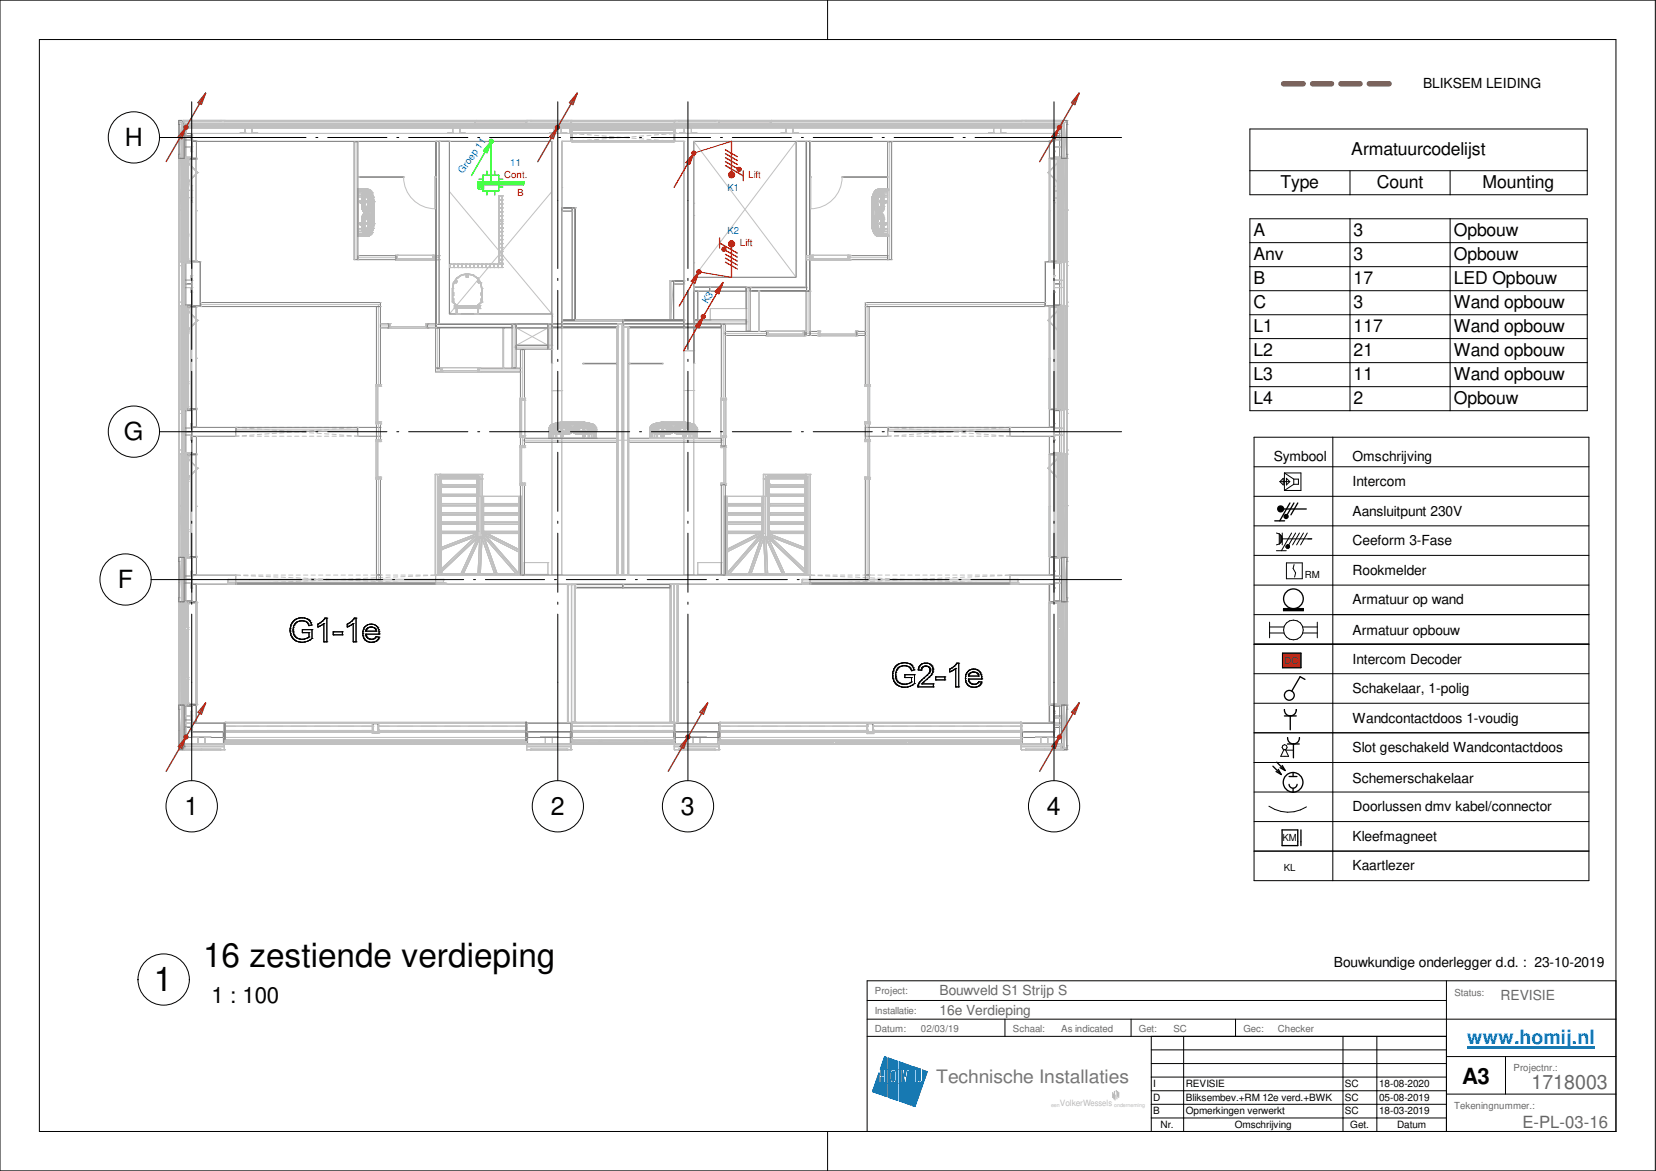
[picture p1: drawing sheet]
<svg xmlns="http://www.w3.org/2000/svg" width="420mm" height="297mm" viewBox="0 0 420 297" stroke-linecap="round" stroke-linejoin="round" font-family="sans-serif">
<defs><g id="words">
<g font-size="8.4">
<text x="51.5" y="245.4">16 zestiende verdieping</text>
<text x="39" y="251.4">1</text>
</g>
<g font-size="6.3">
<text x="31.7" y="37">H</text>
<text x="31.5" y="111.7">G</text>
<text x="29.9" y="149.2">F</text>
<text x="46.8" y="206.7">1</text>
<text x="139.7" y="206.7">2</text>
<text x="172.7" y="206.7">3</text>
<text x="265.6" y="206.7">4</text>
</g>
<g font-size="5.6">
<text x="53.7" y="254.5">1 : 100</text>
<text x="371" y="274.9">A3</text>
</g>
<text font-size="5" fill="#0080ff" x="372.2" y="264.9">www.homij.nl</text>
<text font-size="5" fill="#676767" x="388.5" y="276.3">1718003</text>
<text font-size="4.7" fill="#767676" x="237.5" y="274.7">Technische Installaties</text>
<g font-size="4.5">
<text x="342.9" y="39.4">Armatuurcodelijst</text>
<text x="324.9" y="47.7">Type</text>
<text x="349.3" y="47.7">Count</text>
<text x="376.2" y="47.7">Mounting</text>
<text x="318.1" y="59.9">A</text>
<text x="343.5" y="59.9">3</text>
<text x="368.9" y="59.9">Opbouw</text>
<text x="318.1" y="66">Anv</text>
<text x="343.5" y="66">3</text>
<text x="368.9" y="66">Opbouw</text>
<text x="318.1" y="72.1">B</text>
<text x="343.5" y="72.1">17</text>
<text x="368.9" y="72.1">LED Opbouw</text>
<text x="318.1" y="78.2">C</text>
<text x="343.5" y="78.2">3</text>
<text x="368.9" y="78.2">Wand opbouw</text>
<text x="318.1" y="84.3">L1</text>
<text x="343.5" y="84.3">117</text>
<text x="368.9" y="84.3">Wand opbouw</text>
<text x="318.1" y="90.4">L2</text>
<text x="343.5" y="90.4">21</text>
<text x="368.9" y="90.4">Wand opbouw</text>
<text x="318.1" y="96.4">L3</text>
<text x="343.5" y="96.4">11</text>
<text x="368.9" y="96.4">Wand opbouw</text>
<text x="318.1" y="102.5">L4</text>
<text x="343.5" y="102.5">2</text>
<text x="368.9" y="102.5">Opbouw</text>
</g>
<text font-size="4.3" fill="#676767" x="386.2" y="286">E-PL-03-16</text>
<g font-size="3.5">
<text x="361.1" y="22.4">BLIKSEM LEIDING</text>
<text x="323.2" y="117">Symbool</text>
<text x="343.2" y="117">Omschrijving</text>
<text x="343.2" y="123.3">Intercom</text>
<text x="343.2" y="130.8">Aansluitpunt 230V</text>
<text x="343.2" y="138.3">Ceeform 3-Fase</text>
<text x="343.2" y="145.8">Rookmelder</text>
<text x="343.2" y="153.3">Armatuur op wand</text>
<text x="343.2" y="161.2">Armatuur opbouw</text>
<text x="343.2" y="168.3">Intercom Decoder</text>
<text x="343.2" y="175.8">Schakelaar, 1-polig</text>
<text x="343.2" y="183.3">Wandcontactdoos 1-voudig</text>
<text x="343.2" y="190.8">Slot geschakeld Wandcontactdoos</text>
<text x="343.2" y="198.6">Schemerschakelaar</text>
<text x="343.2" y="205.8">Doorlussen dmv kabel/connector</text>
<text x="343.2" y="213.3">Kleefmagneet</text>
<text x="343.2" y="220.8">Kaartlezer</text>
<text x="338.5" y="245.3">Bouwkundige onderlegger d.d. : 23-10-2019</text>
</g>
<g font-size="3.5" fill="#676767">
<text x="238.4" y="252.4">Bouwveld S1 Strijp S</text>
<text x="238.4" y="257.3">16e Verdieping</text>
<text x="380.7" y="253.7">REVISIE</text>
</g>
<g font-size="2.5" fill="#0080c0">
<text x="117.4" y="44.1" transform="rotate(-54 117.4 44.1)">Groep 11</text>
<text x="129.5" y="42.1">11</text>
<text x="184.6" y="48.4">K1</text>
<text x="184.6" y="59.4">K2</text>
<text x="179.5" y="77.2" transform="rotate(-58 179.5 77.2)">K3</text>
</g>
<g font-size="2.5" fill="#f00">
<text x="127.9" y="45.1">Cont.</text>
<text x="189.8" y="45.1">Lift</text>
<text x="131.2" y="49.8">B</text>
<text x="187.7" y="62.5">Lift</text>
</g>
<g font-size="2.5">
<text x="331.1" y="146.6">RM</text>
<text x="325.4" y="213.4">KM</text>
<text x="325.7" y="221">KL</text>
<text x="292.6" y="275.8">I</text>
<text x="300.9" y="275.8">REVISIE</text>
<text x="341.2" y="275.8">SC</text>
<text x="349.9" y="275.8">18-08-2020</text>
<text x="292.6" y="279.2">D</text>
<text x="300.9" y="279.2">Bliksembev.+RM 12e verd.+BWK</text>
<text x="341.2" y="279.2">SC</text>
<text x="349.9" y="279.2">05-08-2019</text>
<text x="292.6" y="282.7">B</text>
<text x="294.5" y="286.1">Nr.</text>
<text x="300.9" y="282.7">Opmerkingen verwerkt</text>
<text x="313.3" y="286.1">Omschrijving</text>
<text x="341.2" y="282.7">SC</text>
<text x="342.6" y="286.1">Get.</text>
<text x="349.9" y="282.7">18-03-2019</text>
<text x="354.5" y="286.1">Datum</text>
</g>
<text font-size="2.5" fill="#008040" x="325.9" y="168.4">DC</text>
<g font-size="2.5" fill="#676767">
<text x="222" y="252.3">Project:</text>
<text x="222" y="257.3">Installatie:</text>
<text x="369" y="252.6">Status:</text>
<text x="222" y="261.8">Datum:</text>
<text x="233.6" y="261.7">02/03/19</text>
<text x="257" y="261.8">Schaal:</text>
<text x="269.2" y="261.7">As indicated</text>
<text x="289" y="261.8">Get:</text>
<text x="297.7" y="261.7">SC</text>
<text x="315.5" y="261.8">Gec:</text>
<text x="324.2" y="261.7">Checker</text>
<text x="384" y="271.7">Projectnr.:</text>
<text x="369" y="281.3">Tekeningnummer.:</text>
</g>
<text font-size="2.2" fill="#bababa" x="268.9" y="280.7">VolkerWessels</text>
<g font-size="1.4" fill="#bababa">
<text x="266.7" y="280.7">een</text>
<text x="282.7" y="280.7">onderneming</text>
</g>
</g></defs>
<g fill="none" stroke="#c0c0c0" stroke-width=".25">
<path d="M48.6 35.9h.1M48.6 33.9h.1M48.6 35.9h124.9M48.6 33.9h218.8M48.6 33.9v2M113.4 35.9h.1M140 35.9h.1M140 35.9v110M142.5 35.9h.1M142.5 35.9v110M144.9 35.9h.1M144.9 33.9h.1"/>
<path d="M144.9 33.9v2M171.2 35.9h.1M171.2 33.9h.1M171.2 33.9v2M173.5 35.9h.1M173.5 39.6h.1M173.5 35.9v110M173.5 39.6h2.5M176 35.9h.1M176 39.6h.1M176 35.9l26 34.5M176 35.9h91.4"/>
<path d="M176 35.9v110M202 35.9h.1M202 35.9l-26 34.5M202 35.9v34.5M202.6 35.9h.1M202.6 35.9v35M204.5 35.9h.1M204.5 35.9v37M267.4 35.9h.1M267.4 33.9h.1M267.4 33.9v2M114 48.6l26 31.1"/>
<path d="M140 47.6h.1M140 48.6l-26 31.1M140 47.6h2.5M142.5 47.6h.1M173.5 51.6h.1M173.5 54.6h.1M173.5 54.6h2.5M173.5 51.6h2.5M176 54.6h.1M176 51.6h.1M173.5 66.7h.1M173.5 66.7h2.5"/>
<path d="M176 70.4h.1M176 72.9h.1M176 66.7h.1M176 70.4h26M176 72.9h28.5M189.3 72.9h.1M189.3 70.9h.1M189.3 70.9v2M189.3 70.9h13.3M202 70.4h.1M202.6 70.9h.1M204.5 72.9h.1"/>
<path d="M131 83.2l8 4.4M139 83.2l-8 4.4M140 99.1h.1M140 99.1h2.5M142.5 81.3h.1M142.5 99.1h.1M173.5 89h.1M173.5 99.1h.1M173.5 81.3h.1M173.5 99.1h2.5M173.5 89h2.5M176 99.1h.1"/>
<path d="M176 89h.1M140 109.2h.1M140 109.2h2.5M142.5 109.2h.1M140 145.9h.1M140 145.9h2.5M142.5 145.9h.1M173.5 145.9h.1M173.5 145.9h2.5M176 145.9h.1"/>
</g>
<path d="M48.6 183.4h8.3v2.2h-8.3z" fill="#fff"/>
<path d="M48.6 183.4h8.3v2.2h-8.3z" fill="none" stroke="#808080" stroke-width=".34"/>
<path d="M48.6 185.6h.1M48.6 183.4h.1M56.9 183.4h.1M56.9 185.6h.1" fill="none" stroke="#c0c0c0" stroke-width=".25"/>
<path d="M259.2 183.4h8.2v2.2h-8.2z" fill="#fff"/>
<path d="M259.2 183.4h8.2v2.2h-8.2z" fill="none" stroke="#808080" stroke-width=".34"/>
<path d="M259.2 185.6h.1M259.2 183.4h.1M267.4 183.4h.1M267.4 185.6h.1" fill="none" stroke="#c0c0c0" stroke-width=".25"/>
<path d="M133.7 183.4h11.2v2.2h-11.2z" fill="#fff"/>
<path d="M133.7 183.4h11.2v2.2h-11.2z" fill="none" stroke="#808080" stroke-width=".34"/>
<path d="M133.7 185.6h.1M133.7 183.4h.1M144.9 183.4h.1M144.9 185.6h.1" fill="none" stroke="#c0c0c0" stroke-width=".25"/>
<path d="M171.2 183.4h11.2v2.2h-11.2z" fill="#fff"/>
<path d="M171.2 183.4h11.2v2.2h-11.2z" fill="none" stroke="#808080" stroke-width=".34"/>
<path d="M171.2 185.6h.1M171.2 183.4h.1M182.4 183.4h.1M182.4 185.6h.1" fill="none" stroke="#c0c0c0" stroke-width=".25"/>
<path d="M94.5 183.5h1.5v2.5h-1.5z" fill="#fff"/>
<path d="M94.6 183.6l.2-.1 1.2 .1-.1 2.4-1.3-.1zM94.7 183.6h1.2v2.3h-1.2z" fill="none" stroke="#808080" stroke-width=".25"/>
<path d="M220 183.5h1.5v2.5h-1.5z" fill="#fff"/>
<path d="M220.1 183.6h1.4l-.1 2.4-1.4-.1zM220.2 183.6h1.2v2.3h-1.2z" fill="none" stroke="#808080" stroke-width=".25"/>
<g fill="none" stroke="#c0c0c0" stroke-width=".25">
<path d="M48.6 33.9h.1M48.6 35.9v111.9M113.4 35.9v44.4M202.6 35.9v35M267.4 33.9h.1M267.4 35.9v111.9M180.2 78.3h.1M180.2 78.3v2.8M180.2 78.3h9.1M189.3 70.9h.1M189.3 78.3h.1M189.3 70.9v7.4"/>
<path d="M189.3 70.9h13.3M202.6 70.9h.1M113.4 80.3h.1M113.4 80.3h26.6M131 83.2h.1M131 87.6h.1M131 83.2h8M131 83.2v4.4M131 87.6h8M139 83.2h.1M139 87.6h.1M139 83.2v4.4"/>
<path d="M140 80.3h.1M140 80.3v1M142.5 81.3h31M176 81.1h.1M176 81.1v.2M176 81.1h4.2M180.2 81.1h.1M111.3 121.2h.1M111.3 121.2h10.2M111.3 121.2v24.7M121.5 121.2h.1M121.5 125.9h.1"/>
<path d="M121.5 125.9h10.8M121.5 121.2v4.7M132.3 125.9h.1M132.3 125.9v20M183.8 125.9h.1M183.8 125.9h10.7M183.8 125.9v20M194.5 121.2h.1M194.5 125.9h.1M194.5 121.2h10.3M194.5 121.2v4.7M204.8 121.2h.1"/>
<path d="M204.8 121.2v24.7M48.6 147.8h.1M48.6 147.8h218.8M111.3 145.9h.1M111.3 145.9h21M132.3 145.9h.1M133 142.7h.1M133 145.7h.1M133 142.7h6M133 142.7v3M133 145.7h6M139 142.7h.1"/>
<path d="M139 145.7h.1M139 142.7v3M177 142.7h.1M177 145.7h.1M177 142.7h6M177 145.7h6M177 142.7v3M183 145.7h.1M183 142.7h.1M183 142.7v3M183.8 145.9h.1M183.8 145.9h21"/>
<path d="M204.8 145.9h.1M267.4 147.8h.1"/>
</g>
<path d="M48.6 33.9h218.8v2h-218.8z" fill="#fff"/>
<path d="M140 35.9h-91.4v-2h96.3v2h-2.4M173.5 35.9h-2.3v-2h96.2v2h-91.4" fill="none" stroke="#808080" stroke-width=".25"/>
<g fill="none" stroke="#c0c0c0" stroke-width=".25">
<path d="M48.6 35.9h.1M48.6 33.9h.1M144.9 35.9h.1M144.9 33.9h.1M144.9 33.9l1.4 .1M144.9 33.9v.6M144.9 35.3v.6M144.9 33.9h1.3M144.9 35.9h1.3M146.3 35.8l-1.4 .1M147 33.9h1.1M147 35.9h1.1"/>
<path d="M147.1 34l1.1 .1M148.2 35.6l-1.1 .1M148.9 33.9h1.1M148.9 35.9h1.1M149 34.2h1M150 35.5l-1 .1M150.8 34.3l1.1 .1M150.8 33.9h1.1M150.8 35.9h1.1M151.9 35.3l-1.1 .1M152.7 34.5h1.1M152.7 33.9h1.1"/>
<path d="M152.7 35.9h1.1M153.8 35.2l-1.1 .1M154.6 34.6l1.1 .1M154.6 33.9h1.1M154.6 35.9h1.1M155.7 35l-1.1 .1M156.5 33.9h1.1M156.5 35.9h1.1M156.5 34.8h1.1M157.6 34.9l-1.1 .1M158.4 34.9l1.1 .1M158.4 33.9h1.1"/>
<path d="M158.4 35.9h1.1M159.5 34.8h-1.1M160.3 35l1.1 .1M160.3 33.9h1.1M160.3 35.9h1.1M161.4 34.6l-1.1 .1M162.2 35.2l1.1 .1M162.2 33.9h1.1M162.2 35.9h1.1M163.3 34.5h-1.1M164.1 35.3l1.1 .1M164.1 33.9h1.1"/>
<path d="M164.1 35.9h1.1M165.2 34.3l-1.1 .1M166 35.5l1.1 .1M166 33.9h1.1M166 35.9h1.1M167.1 34.2h-1.1M167.9 35.6l1.1 .1M167.9 33.9h1.1M167.9 35.9h1.1M169 34l-1.1 .1M169.8 35.8l1.4 .1M169.8 33.9h1.4"/>
<path d="M169.8 35.9h1.4M171.2 35.9h.1M171.2 33.9h.1M171.2 33.9l-1.4 .1M171.2 33.9v.6M171.2 35.3v.6M267.4 35.9h.1M267.4 33.9h.1"/>
</g>
<path d="M48.6 108.4h47.9v2.3h-47.9z" fill="#fff"/>
<path d="M48.6 108.4h11.2v2.3h-11.2zM90.8 108.4h5.7v2.3h-5.7z" fill="none" stroke="#808080" stroke-width=".25"/>
<path d="M48.6 110.7h.1M48.6 108.4h.1M59.8 110.7h.1M59.8 108.4h.1M90.8 110.7h.1M90.8 108.4h.1M96.5 110.7h.1M96.5 108.4h.1" fill="none" stroke="#c0c0c0" stroke-width=".25"/>
<path d="M48.6 145.9h218.8v2.3h-218.8z" fill="#fff"/>
<path d="M48.6 145.9h11.2v2.3h-11.2zM110.5 145.9h95v2.3h-95zM256.2 145.9h11.2v2.3h-11.2z" fill="none" stroke="#808080" stroke-width=".25"/>
<path d="M48.6 148.2h.1M48.6 145.9h.1M59.8 148.2h.1M59.8 145.9h.1M110.5 148.2h.1M110.5 145.9h.1M205.5 148.2h.1M205.5 145.9h.1M256.2 148.2h.1M256.2 145.9h.1M267.4 148.2h.1M267.4 145.9h.1" fill="none" stroke="#c0c0c0" stroke-width=".25"/>
<path d="M202 35.9h2.5v34.5h-2.5z" fill="#fff"/>
<path d="M202 70.4v-34.5h2.5v34.5" fill="none" stroke="#808080" stroke-width=".25"/>
<path d="M202 35.9h.1M204.5 35.9h.1M202 70.4h.1" fill="none" stroke="#c0c0c0" stroke-width=".25"/>
<path d="M176 70.4h28.5v2.5h-28.5z" fill="#fff"/>
<path d="M202 70.4h-26v2.5h28.5v-2.5" fill="none" stroke="#808080" stroke-width=".25"/>
<path d="M176 70.4h.1M176 72.9h.1M204.5 72.9h.1" fill="none" stroke="#c0c0c0" stroke-width=".25"/>
<path d="M173.5 35.9h2.5v46.3h-2.5z" fill="#fff"/>
<path d="M173.5 35.9v46.3h2.5v-46.3" fill="none" stroke="#808080" stroke-width=".25"/>
<path d="M173.5 35.9h.1M176 35.9h.1M173.5 82.2h.1M176 82.2h.1" fill="none" stroke="#c0c0c0" stroke-width=".25"/>
<path d="M140 35.9h2.5v46.3h-2.5z" fill="#fff"/>
<path d="M140 35.9v46.3h2.5v-46.3" fill="none" stroke="#808080" stroke-width=".25"/>
<path d="M140 35.9h.1M142.5 35.9h.1M140 82.2h.1M142.5 82.2h.1" fill="none" stroke="#c0c0c0" stroke-width=".25"/>
<path d="M219.5 108.4h47.9v2.3h-47.9z" fill="#fff"/>
<path d="M219.5 108.4h5.8v2.3h-5.8zM256.2 108.4h11.2v2.3h-11.2z" fill="none" stroke="#808080" stroke-width=".25"/>
<g fill="none" stroke="#c0c0c0" stroke-width=".25">
<path d="M59.8 108.4h.9M59.8 110.7h.9M59.8 108.4l.9 .1M59.8 108.4v.7M59.8 109.9v.8M60.7 110.6l-.9 .1M61.4 108.4h1.1M61.4 110.7h1.1M61.5 108.5l1.1 .1M62.6 110.4l-1.1 .1M63.3 108.4h1.1M63.3 110.7h1.1"/>
<path d="M63.4 108.7l1.1 .1M64.5 110.3l-1.1 .1M65.2 108.4h1.1M65.2 110.7h1.1M65.3 108.8l1.1 .1M66.4 110.1l-1.1 .1M67.1 108.4h1.1M67.1 110.7h1.1M67.2 108.9l1.1 .1M68.3 110l-1.1 .1M69 108.4h1.1M69 110.7h1.1"/>
<path d="M69 109l1.1 .1M70.1 109.9l-1.1 .1M71 108.4h1.1M71 110.7h1.1M71 109.2l1.1 .1M72.1 109.8l-1.1 .1M72.9 108.4h1.1M72.9 110.7h1.1M72.9 109.3l1.1 .1M74 109.6l-1.1 .1M74.8 108.4h1.1M74.8 110.7h1.1"/>
<path d="M74.8 109.5l1.1 .1M75.9 109.5l-1.1 .1M76.6 109.6l1.1 .1M76.7 108.4h1.1M76.7 110.7h1.1M77.7 109.3l-1.1 .1M78.5 108.4h1.1M78.5 110.7h1.1M78.5 109.8l1.1 .1M79.6 109.2l-1.1 .1M80.4 108.4h1.1M80.4 110.7h1.1"/>
<path d="M80.4 109.9l1.1 .1M81.5 109l-1.1 .1M82.3 108.4h1.1M82.3 110.7h1.1M82.3 110l1.1 .1M83.4 108.9l-1.1 .1M84.2 108.4h1.1M84.2 110.7h1.1M84.2 110.1l1.1 .1M85.3 108.8l-1.1 .1M86.1 110.3l1.1 .1M86.1 108.4h1.1"/>
<path d="M86.1 110.7h1.1M87.2 108.7l-1.1 .1M88 110.4l1.1 .1M88.1 108.4h1.1M88.1 110.7h1.1M89.1 108.5l-1.1 .1M89.9 110.6l.9 .1M90 108.4h.8M90 110.7h.8M90.8 108.4l-.9 .1M90.8 108.4v.7M90.8 109.9v.8"/>
<path d="M219.5 110.7h.1M219.5 108.4h.1M225.3 110.7h.1M225.3 108.4h.1M225.3 108.4l.8 .1M225.3 108.4v.7M225.3 109.9v.8M225.3 108.4h.8M225.3 110.7h.8M226.1 110.6l-.8 .1M226.9 108.4h1.1M226.9 110.7h1.1"/>
<path d="M226.9 108.5l1.1 .1M228 110.4l-1.1 .1M228.8 108.4h1.1M228.8 110.7h1.1M228.9 108.7l1 .1M229.9 110.3l-1 .1M230.7 108.8l1.1 .1M230.7 108.4h1.1M230.7 110.7h1.1M231.8 110.1l-1.1 .1M232.6 108.9l1.1 .1M232.6 108.4h1.1"/>
<path d="M232.6 110.7h1.1M233.7 110l-1.1 .1M234.5 108.4h1.1M234.5 110.7h1.1M234.5 109l1.1 .1M235.6 109.9l-1.1 .1M236.4 108.4h1.1M236.4 110.7h1.1M236.4 109.2l1.1 .1M237.5 109.8l-1.1 .1M238.3 109.3l1.1 .1M238.3 108.4h1.1"/>
<path d="M238.3 110.7h1.1M239.4 109.6l-1.1 .1M240.2 109.5l1.1 .1M240.2 108.4h1.1M240.2 110.7h1.1M241.3 109.5l-1.1 .1M242.1 109.6l1.1 .1M242.1 108.4h1.1M242.1 110.7h1.1M243.2 109.3l-1.1 .1M244 109.8l1.1 .1M244 108.4h1.1"/>
<path d="M244 110.7h1.1M245.1 109.2l-1.1 .1M245.9 109.9l1.1 .1M245.9 108.4h1.1M245.9 110.7h1.1M247 109l-1.1 .1M247.8 110l1.1 .1M247.8 108.4h1.1M247.8 110.7h1.1M248.9 108.9l-1.1 .1M249.7 110.1l1.1 .1M249.7 108.4h1.1"/>
<path d="M249.7 110.7h1.1M250.8 108.8l-1.1 .1M251.6 110.3l1.1 .1M251.6 108.4h1.1M251.6 110.7h1.1M252.7 108.7l-1.1 .1M253.4 110.4l1.2 .1M253.5 108.4h1.1M253.5 110.7h1.1M254.6 108.5l-1.2 .1M255.4 110.6l.8 .1M255.4 108.4h.8"/>
<path d="M255.4 110.7h.8M256.2 110.7h.1M256.2 108.4h.1M256.2 108.4l-.8 .1M256.2 108.4v.7M256.2 109.9v.8M267.4 110.7h.1M267.4 108.4h.1"/>
</g>
<path d="M48.6 66.4h2.2v11.2h-2.2z" fill="#fff"/>
<path d="M48.6 66.4h2.2v11.2h-2.2z" fill="none" stroke="#808080" stroke-width=".34"/>
<path d="M48.6 66.4h.1M48.6 77.6h.1M50.8 66.4h.1M50.8 77.6h.1" fill="none" stroke="#c0c0c0" stroke-width=".25"/>
<path d="M265.2 66.4h2.2v11.2h-2.2z" fill="#fff"/>
<path d="M265.2 66.4h2.2v11.2h-2.2z" fill="none" stroke="#808080" stroke-width=".34"/>
<g fill="none" stroke="#c0c0c0" stroke-width=".25">
<path d="M111.5 35.9h.1M111.5 35.9v46.3M111.5 35.9h2.5M113.4 35.9h.1M113.4 35.9v44.4M114 35.9h.1M114 35.9v43.8M114 79.7h.1M114 79.7h26M140 79.7h.1M140 79.7v2.5M265.2 66.4h.1"/>
<path d="M265.2 77.6h.1M267.4 66.4h.1M267.4 77.6h.1M111.5 82.2h.1M111.5 82.2h28.5M113.4 80.3h.1M113.4 80.3h26.6M140 82.2h.1M140 80.3h.1M57.8 147h.1M57.8 147.1h.1M57.8 147.8h.1"/>
<path d="M57.8 148h.1M57.8 147.8h54.7M57.8 147h54.7M57.8 147v1M57.8 148h54.7M57.8 147.1h54.7M57.8 147.7h54.7M59.8 145.9l1.2 .1M59.8 145.9v.7M59.8 147.4v.8M59.8 145.9h1.2M59.8 148.2h1.2"/>
<path d="M61 148.1l-1.2 .1M61.8 145.9h1.1M61.8 148.2h1.1M61.8 146h1.1M62.9 148h-1.1M63.7 145.9h1.1M63.7 148.2h1.1M63.8 146.1h1.1M64.9 147.9l-1.1 .1M65.6 145.9h1.1M65.6 148.2h1.1M65.7 146.2h1.1"/>
<path d="M66.8 147.8l-1.1 .1M67.5 146.3h1.1M67.5 145.9h1.1M67.5 148.2h1.1M68.6 147.7l-1.1 .1M69.4 146.3l1.1 .1M69.4 145.9h1.1M69.4 148.2h1.1M70.5 147.7h-1.1M71.3 146.4l1.1 .1M71.3 145.9h1.1M71.3 148.2h1.1"/>
<path d="M72.4 147.6l-1.1 .1M73.2 146.5l1.1 .1M73.2 145.9h1.1M73.2 148.2h1.1M74.3 147.5l-1.1 .1M75.1 146.6h1.1M75.1 145.9h1.1M75.1 148.2h1.1M76.2 147.4l-1.1 .1M77 145.9h1.1M77 148.2h1.1M77 146.6l1.1 .1"/>
<path d="M78.1 147.3l-1.1 .1M78.9 146.7l1.1 .1M78.9 145.9h1.1M78.9 148.2h1.1M80 147.2l-1.1 .1M80.8 146.8l1.1 .1M80.8 145.9h1.1M80.8 148.2h1.1M81.9 147.1l-1.1 .1M82.7 146.9l1.1 .1M82.7 145.9h1.1M82.7 148.2h1.1"/>
<path d="M83.8 147.1h-1.1M84.6 147l1.1 .1M84.6 145.9h1.1M84.6 148.2h1.1M85.7 147l-1.1 .1M86.5 147.1h1.1M86.5 145.9h1.1M86.5 148.2h1.1M87.6 146.9l-1.1 .1M88.4 147.1l1.1 .1M88.4 145.9h1.1M88.4 148.2h1.1"/>
<path d="M89.5 146.8l-1.1 .1M90.3 147.2l1.1 .1M90.3 145.9h1.1M90.3 148.2h1.1M91.4 146.7l-1.1 .1M92.2 147.3l1.1 .1M92.2 145.9h1.1M92.2 148.2h1.1M93.3 146.6l-1.1 .1M94.1 147.4l1.1 .1M94.1 145.9h1.1M94.1 148.2h1.1"/>
<path d="M95.2 146.6h-1.1M96 147.5l1.1 .1M96 145.9h1.1M96 148.2h1.1M97.1 146.5l-1.1 .1M97.9 147.6l1.1 .1M97.9 145.9h1.1M97.9 148.2h1.1M99 146.4l-1.1 .1M99.8 147.7h1.1M99.8 145.9h1.1M99.8 148.2h1.1"/>
<path d="M100.9 146.3l-1.1 .1M101.7 147.7l1.1 .1M101.7 145.9h1.1M101.7 148.2h1.1M102.8 146.3h-1.1M103.6 147.8l1.1 .1M103.6 145.9h1.1M103.6 148.2h1.1M104.7 146.2h-1.1M105.5 147.9l1.1 .1M105.5 145.9h1.1M105.5 148.2h1.1"/>
<path d="M106.6 146.1h-1.1M107.4 148h1.1M107.4 145.9h1.1M107.4 148.2h1.1M108.5 146h-1.1M109.3 148.1l1.2 .1M109.3 145.9h1.2M109.3 148.2h1.2M110.5 145.9l-1.2 .1M110.5 145.9v.7M110.5 147.4v.8M112.5 148h.1"/>
<path d="M112.5 147h.1M112.5 147.1h.1M112.5 147.8h.1M112.5 147v1M203.5 147h.1M203.5 147.1h.1M203.5 147.8h.1M203.5 148h.1M203.5 147.8h54.7M203.5 147h54.7M203.5 148h54.7M203.5 147.1h54.7"/>
<path d="M203.5 147.7h54.7M203.5 147v1M205.5 145.9h1.2M205.5 148.2h1.2M205.5 145.9l1.3 .1M205.5 145.9v.7M205.5 147.4v.8M206.8 148.1l-1.3 .1M207.5 145.9h1.1M207.5 148.2h1.1M207.6 146h1.1M208.7 148h-1.1"/>
<path d="M209.4 145.9h1.1M209.4 148.2h1.1M209.5 146.1h1.1M210.6 147.9l-1.1 .1M211.3 145.9h1.1M211.3 148.2h1.1M211.3 146.2h1.1M212.4 147.8l-1.1 .1M213.2 145.9h1.1M213.2 148.2h1.1M213.2 146.3h1.1M214.3 147.7l-1.1 .1"/>
<path d="M215.1 145.9h1.1M215.1 148.2h1.1M215.1 146.3l1.1 .1M216.2 147.7h-1.1M217 145.9h1.1M217 148.2h1.1M217 146.4l1.1 .1M218.1 147.6l-1.1 .1M218.9 145.9h1.1M218.9 148.2h1.1M218.9 146.5l1.1 .1M220 147.5l-1.1 .1"/>
<path d="M220.8 145.9h1.1M220.8 148.2h1.1M220.9 146.6h1.1M222 147.4l-1.1 .1M222.7 145.9h1.1M222.7 148.2h1.1M222.7 146.6l1.1 .1M223.8 147.3l-1.1 .1M224.6 145.9h1.1M224.6 148.2h1.1M224.6 146.7l1.1 .1M225.7 147.2l-1.1 .1"/>
<path d="M226.5 145.9h1.1M226.5 148.2h1.1M226.5 146.8l1.1 .1M227.6 147.1l-1.1 .1M228.4 145.9h1.1M228.4 148.2h1.1M228.4 146.9l1.1 .1M229.5 147.1h-1.1M230.3 145.9h1.1M230.3 148.2h1.1M230.3 147l1.1 .1M231.4 147l-1.1 .1"/>
<path d="M232.2 145.9h1.1M232.2 148.2h1.1M232.2 147.1h1.1M233.3 146.9l-1.1 .1M234.1 147.1l1.1 .1M234.1 145.9h1.1M234.1 148.2h1.1M235.2 146.8l-1.1 .1M236 145.9h1.1M236 148.2h1.1M236 147.2l1.1 .1M237.1 146.7l-1.1 .1"/>
<path d="M237.9 145.9h1.1M237.9 148.2h1.1M237.9 147.3l1.1 .1M239 146.6l-1.1 .1M239.8 145.9h1.1M239.8 148.2h1.1M239.8 147.4l1.1 .1M240.9 146.6h-1.1M241.7 145.9h1.1M241.7 148.2h1.1M241.7 147.5l1.1 .1M242.8 146.5l-1.1 .1"/>
<path d="M243.6 145.9h1.1M243.6 148.2h1.1M243.6 147.6l1.1 .1M244.7 146.4l-1.1 .1M245.5 145.9h1.1M245.5 148.2h1.1M245.5 147.7h1.1M246.6 146.3l-1.1 .1M247.4 147.7l1.1 .1M247.4 145.9h1.1M247.4 148.2h1.1M248.5 146.3h-1.1"/>
<path d="M249.3 147.8l1.1 .1M249.3 145.9h1.1M249.3 148.2h1.1M250.4 146.2h-1.1M251.2 147.9l1.1 .1M251.2 145.9h1.1M251.2 148.2h1.1M252.3 146.1h-1.1M253.1 145.9h1.1M253.1 148.2h1.1M253.1 148h1.1M254.2 146h-1.1"/>
<path d="M255 145.9h1.2M255 148.2h1.2M255 148.1l1.2 .1M256.2 145.9l-1.2 .1M256.2 145.9v.7M256.2 147.4v.8M258.2 148h.1M258.2 147h.1M258.2 147.1h.1M258.2 147.8h.1M258.2 147v1M57 185.2h.1"/>
<path d="M57 184.3h.1M57 184.2h.1M57 185.4h.1M57 185.3h.1M57 184.1h.1M57 185.3h37.5M57 184.2h37.5M57 184.1h37.5M57 185.4h37.5M57 184.1v1.3M94.5 184.3h.1M94.5 184.2h.1"/>
<path d="M94.5 185.2h.1M94.5 185.4h.1M94.5 185.3h.1M94.5 184.1h.1M94.5 184.1v1.3M96 185.2h.1M96 184.3h.1M96 184.2h.1M96 185.4h.1M96 185.3h.1M96 184.1h.1M96 185.3h37.6"/>
<path d="M96 184.2h37.6M96 184.1h37.6M96 185.4h37.6M96 184.1v1.3M133.6 184.3h.1M133.6 184.2h.1M133.6 185.2h.1M133.6 185.4h.1M133.6 185.3h.1M133.6 184.1h.1M133.6 184.1v1.3M145 185.2h.1"/>
<path d="M145 184.3h.1M145 184.2h.1M145 185.4h.1M145 185.3h.1M145 184.1h.1M145 185.3h26.1M145 184.2h26.1M145 184.1h26.1M145 185.4h26.1M145 184.1v1.3M171.1 184.3h.1M171.1 184.2h.1"/>
<path d="M171.1 185.2h.1M171.1 185.4h.1M171.1 185.3h.1M171.1 184.1h.1M171.1 184.1v1.3M182.5 185.2h.1M182.5 184.3h.1M182.5 184.2h.1M182.5 185.4h.1M182.5 185.3h.1M182.5 184.1h.1M182.5 185.3h37.5"/>
<path d="M182.5 184.2h37.5M182.5 184.1h37.5M182.5 185.4h37.5M182.5 184.1v1.3M220 184.3h.1M220 184.2h.1M220 185.2h.1M220 185.4h.1M220 185.3h.1M220 184.1h.1M220 184.1v1.3M221.5 185.2h.1"/>
<path d="M221.5 184.3h.1M221.5 184.2h.1M221.5 185.4h.1M221.5 185.3h.1M221.5 184.1h.1M221.5 185.3h37.6M221.5 184.2h37.6M221.5 184.1h37.6M221.5 185.4h37.6M221.5 184.1v1.3M259.1 184.3h.1M259.1 184.2h.1"/>
<path d="M259.1 185.2h.1M259.1 185.4h.1M259.1 185.3h.1M259.1 184.1h.1M259.1 184.1v1.3"/>
</g>
<path d="M111.5 35.9h2.5v43.8h-2.5z" fill="#fff"/>
<path d="M111.5 79.7v-43.8h2.5v43.8" fill="none" stroke="#808080" stroke-width=".25"/>
<path d="M111.5 35.9h.1M114 35.9h.1M114 79.7h.1" fill="none" stroke="#c0c0c0" stroke-width=".25"/>
<path d="M111.5 79.7h28.5v2.5h-28.5z" fill="#fff"/>
<g fill="none" stroke="#808080" stroke-width=".25">
<path d="M45.3 31.6h.1M45.3 39.2v1h1.5M45.3 39.2h.1M45.3 31.6l.1 7.6M46.4 30.6h.1M46.4 30.6h-1.1v1M46.4 30.6l.3 .8M46.7 31.4h.1M46.7 31.4l.1 8.9-.1-.1M47.2 34.5h1.4M48.6 35.7h1.2v4.4h-1.2v-6.2h-1.4v6h1.4M110.7 35.9v47.2"/>
<path d="M170.9 32.9l.1 3zM205.4 35.9v38M267.4 35.7h-1.2v4.4h1.2v-6.2h1.5v6h-1.5M267.4 34.5h1.5M269.3 31.4h.1M269.3 31.4l.4-.8h1v1M269.3 31.4v8.8M270.6 31.6v7.5M270.6 39.1l.1 .1M270.7 39.2v1h-1.3M270.7 31.6h-.1M47.7 40.3h2.1z"/>
<path d="M90.9 44.9l11.5 .1zM110.4 44.9h.1M110.4 45h.1M110.4 44.9v.1M142.6 52.8h3.3M145.2 53.5h-2.6v-.8h3.4v28.4M145.2 52.8v28.3M145.9 52.7v28.4M205.6 44.9h.1M205.6 45h.1M205.6 44.9v.1M213.7 44.9l11.4 .1z"/>
<path d="M266.2 40.3h2.2zM269.8 40.2h.1M46.7 77.7l.1 .1zM46.7 66.2l.1 .2zM47.2 66.6h1.4v10.8h-1.4zM47.2 72h1.4M47.7 77.8h2.1zM47.7 66.2h2.1zM90.8 64.9h9.7v1h-10.7v-29.9h1v29.9M95.5 77.8v19.9h1v-21h-45.6v1.1h45.6M111.5 79.7v2.5h77.8M114 79.7h26v8.9h-9.1"/>
<path d="M170.1 71.3h3.4M170.9 72h2.6v-.8h-3.4v9.9M170.9 71.3v9.8M176 73.9h13.3M177 73.9v7.2M180 72.9v1M189.3 73h15.3M190.3 73.9h15.2M190.3 73v11h-1v-11.1h-13.3v8.2h13.3M190.3 73.7h15.1M204.5 73.9v11.2M204.6 73.7v-37.8h.9v49.2"/>
<path d="M219.5 77.8h45.6v-1.1h-45.6v21h1v-19.9M225.2 64.9h-9.6v1h10.6v-29.9h-1v29.9M266.2 66.2h2.2zM266.2 77.8h2.2zM267.4 66.6h1.5v10.8h-1.5zM267.4 72h1.5M269.3 77.8h.1M269.3 66.2l.1 .2zM96.5 82.2h2.1v1h-2.1M110.5 82.2h-2.1v1h21.5M110.5 83.1h19.4M111.4 82.3v-46.4h-.9v58.5h1.3v-1h-1.3"/>
<path d="M111.5 83.2v10.2M130.9 83.2h8.1M130.9 82.3h-20.2M130.9 82.2v11.1h-1v-11M130.9 87.6h8.1M132 88.7h1.1v12.4h-1.1zM132 93.4h-10.4v1h10.4M139 82.3h1M139 82.2v6.4M139.9 88.7h.1v3.5h-.1zM142.5 83.2v-2.1h31v2.1M142.5 81.4h31"/>
<path d="M142.5 81.2h31M147.9 92.2h8.5v.1h-8.5zM156.5 83.1v.1h-16.5M156.6 82.9v.2h-16.6M156.8 82.2v.7h-16.8M158 81.1v1M158.2 82.2v.7h24.8M159.3 82.9v.2h23.7M159.4 83.1v.1h23.6M159.6 92.2h8.5v.1h-8.5zM170.1 81.1h.1M170.9 81.1h.1"/>
<path d="M176 83.2l.1 9zM176.1 81.1v1.1M183 82.2v18.9h1v-18.8h-1M184 84.1h10.5v1h-10.5M204.5 84.1h-.3v1h3.4v-1h-2.1M219.5 84.1h-2.1v1h2.1M46.7 115.2l.1 .1zM46.7 103.8l.1 .1zM47.2 109.5h1.4M47.7 115.3l2.1 .1zM47.7 103.7l2.1 .1zM48.6 104.1h-1.4v10.8h1.4"/>
<path d="M48.6 108.3h1.2v-4.4h-1.2v11.2h1.2v-4.4h-1.2M59.9 108.4h30.8v1h-30.8zM95.5 107.4h1v4.2h-1zM132 110.9h1.1v2.3h-1.1zM133.1 111.2h23.4v1h-23.4M183 110.9h1v2.3h-1zM183 111.2h-23.5v1h23.5M219.5 107.4h1v4.2h-1zM225.4 108.4h30.7v1h-30.7zM266.2 103.7l2.2 .1zM266.2 115.3l2.2 .1zM267.4 108.3h-1.2v-4.4h1.2v11.2h-1.2v-4.4h1.2"/>
<path d="M267.4 104.1h1.5v10.8h-1.5M267.4 109.5h1.5M269.3 115.3h.1M269.3 103.8l.1 .1zM95.5 121.4h1v25.7h-1zM132 122.9h1.1v23h-1.1zM183 122.9h1v23h-1zM219.5 121.4h1v25.7h-1zM45.4 151.6l-.1 .1M46.7 141.4l.1-.1-.1 11.4h-1.4v-1M46.8 141.4h-1.5l.1 10.2M47.2 147h1.4"/>
<path d="M47.2 146.9h1.4M47.7 141.2l2.1 .1zM47.7 152.8l2.1 .1zM48.6 141.6h-1.4v10.8h1.4M48.6 145.8h1.2v-4.4h-1.2v11.2h1.2v-4.4h-1.2M59.8 147.9h50.7v.3h-50.7zM95.5 145.8h1M146 149v.1h24v-.8h-24.1v.7h24.1M158 148.3v.8M205.5 147.9h50.7v.3h-50.7zM219.5 145.8h1M266.2 141.2l2.2 .1z"/>
<path d="M266.2 152.8l2.2 .1zM267.4 145.8h-1.2v-4.4h1.2v11.2h-1.2v-4.4h1.2M267.4 141.6h1.5v10.8h-1.5M267.4 147h1.5M267.4 146.9h1.5M269.3 141.4v11.3h1.4v-1.1M269.4 141.4l-.1-.1 1.4 .1v1M269.8 141.4h.1M269.8 152.7h.1M270.6 142.4v9.2M270.6 142.4h.1M270.6 151.6h.1"/>
<path d="M45.3 179.9v-1h1.4v10.5M45.3 179.9h.1M45.4 179.9l-.1 10.3 1.1-.1M47.7 178.7l2.1 .1zM48.6 179.1h-1.4v8h9.5M267.4 179.1h1.5v8h-9.5M269.8 178.9h.1M270.6 179.9h.1M270.6 179.9v9.2M270.7 179.9v-1h-1.4v10.5M46.4 190.1h.1M46.7 189.4h.1"/>
<path d="M46.7 189.4l-.3 .7M47.2 184.5h1.4M48.6 185.6h8.1v3h.4l-.1-2.8h-.3M48.6 183.2h1.2v-4.3h-1.2v8.2M57 183.3l.1 4.5zM133.4 187.8h.1M133.4 183.3h.1M133.4 183.3v4.5M133.4 185.6h11.7M133.4 187.1h11.7M133.6 185.8h.3v2.8h-.5zM144.7 185.8h.3l.1 2.8h-.4z"/>
<path d="M145 183.4l.1 4.3zM170.9 183.4l.1 4.3zM170.9 185.6h11.7M170.9 187.1h11.7M171.1 185.8h.3v2.8h-.5zM182.2 185.8h.3l.1 2.8h-.4zM182.5 183.3l.1 4.5zM267.4 183.2h-1.2v-4.3h1.2v8.2M267.4 185.6h-8v3h-.4v-2.8h.4M267.4 184.5h1.5M269.3 189.4h.1M270.6 189.1h.1"/>
<path d="M270.7 189.1v1.1h-1l-.4-.8"/>
</g>
<g fill="none" stroke="#c0c0c0" stroke-width=".25">
<path d="M45.3 39.2h.1M45.3 31.6h.1M45.3 30.6h.1M45.3 30.6h1M45.3 30.6v22.6M45.3 30.6l.8 .8M45.3 30.6l.8 .7M45.4 31.6h.1M45.4 39.1h.1M45.4 31.6v21.6M45.4 39.1l-.1 .1M45.4 31.6l-.1 21.6"/>
<path d="M45.4 31.6l-.1 7.6M46.1 31.3h.6M46.1 31.3v8.9v-8.8M46.1 31.3l-.8 8.9M46.1 31.3v.1M46.1 31.4h.6M46.1 31.4l-.8 21.8M46.1 31.4l.1 .1M46.1 31.4v158.8M46.2 31.5h.5M46.2 31.5v21.7l.5-21.2M46.2 31.5l.5 .5"/>
<path d="M46.2 31.5l-.1 21.7M46.3 30.6h.1M46.3 30.6l.4 .8M46.3 30.6l-.2 .7M46.3 30.6l-.2 .8M46.4 30.6h.1M46.4 30.6l.3 .8M46.4 30.6l-.3 .7M46.4 30.6l.3 .7M46.4 30.6h74.1M46.4 30.6l.4 .7M46.5 30.6h.1"/>
<path d="M46.5 30.6h223M46.5 30.6l.3 .7M46.7 31.3v.1M46.7 31.3l-.6 .1M46.7 31.4h.1M46.7 32h.1M46.7 35.5h.1M46.7 37.2h.1M46.7 31.4v158M46.7 31.4l-.6 8.8M46.7 31.4h-.6M46.7 31.4l-.5 .1"/>
<path d="M46.7 35.5h1.9M46.7 37.2h1.9M46.8 32h.1M46.8 31.7h.1M46.8 31.3h.1M46.8 31.4h222.4M46.8 31.3h98.1M46.8 32h222.4M46.8 31.5h222.4M46.8 31.3v.7M46.9 39.9h.1M46.9 39.9v26.7"/>
<path d="M46.9 39.9h1.6M47.2 32.4h.1M47.2 33.9h.1M47.2 39.9h.1M47.2 34.5h.1M47.2 33.9h97.5M47.2 32.4h97.5M47.2 32.4v1.5M48.5 39.9h.1M48.5 39.9v26.7M48.5 34.3h.1M48.5 35.5h.1"/>
<path d="M48.5 37.2h.1M48.5 38.5h.1M48.5 34.3v1.2M48.5 37.2v1.3M48.6 34.3h.1M48.6 37.2h.1M48.6 38.5h.1M48.6 35.5h.1M48.6 34.5h.1M48.6 39.9h.1M48.6 33.9h.1M48.6 35.7h.1"/>
<path d="M48.6 33.9v6M49.8 35.7h.1M55.9 30.6h.1M56.9 30.6h.1M56.9 32h.1M61 33.9h.1M61 33.8h.1M61 33.8h1.2M61 33.8v.1M62.2 33.9h.1M62.2 33.8h.1M62.2 32h.1"/>
<path d="M62.2 32v1.9M64 33.9h.1M64 32h.1M64 33.8h.1M64 33.8h1.2M64 32v1.9M65.2 33.8h.1M65.2 33.9h.1M65.2 33.8v.1M89.8 36h.1M90.3 36v29.9M90.8 36h.1"/>
<path d="M110.5 35.9h.1M110.7 35.9h.1M111.4 35.9h.1M111.5 35.9v46.3M113.7 33.9h.1M113.7 33.8h.1M113.7 33.8h1.2M113.7 33.8v.1M114.9 33.9h.1M114.9 33.8h.1M114.9 32h.1M114.9 32v1.9"/>
<path d="M116.7 33.9h.1M116.7 32h.1M116.7 33.8h.1M116.7 33.8h1.2M116.7 32v1.9M117.9 33.8h.1M117.9 33.9h.1M117.9 33.8v.1M120.5 32h.1M120.5 31.6h.1M120.5 30.6h.1M120.5 30.8h.1"/>
<path d="M120.5 30.9h.1M120.5 31.4h.1M120.5 30.6v1.4M120.6 32h.1M120.6 30.6h.1M120.6 30.6v1.4M120.6 30.6h74.9M133.5 32h.1M133.5 30.6h.1M133.5 30.6v1.4M133.6 32h.1M133.6 30.6h.1"/>
<path d="M133.6 30.6v1.4M134.6 30.6h.1M134.7 30.6h.1M139.4 33.8h.1M139.4 33.9h.1M139.4 33.8v.1M139.4 33.8h1.2M140.6 33.8h.1M140.6 33.9h.1M140.6 32h.1M140.6 32v1.9M142.4 33.9h.1"/>
<path d="M142.4 32h.1M142.4 33.8h.1M142.4 33.8h1.2M142.4 32v1.9M142.5 35.9h.1M142.5 35.9h31M142.5 35.9v16.8M143.6 33.9h.1M143.6 33.8h.1M143.6 33.8v.1M143.9 30.6h.1M144.7 32.4h.1"/>
<path d="M144.7 33.9h.1M144.7 32.1h.1M144.7 33.7h.1M144.7 32.1v1.8M144.7 32.1h26.7M144.7 33.7h.3M144.9 35.8h.1M144.9 35.9h.1M144.9 35.8h26.1M144.9 35.8v.1M144.9 32h.1M144.9 30.6h.1"/>
<path d="M144.9 30.9h.1M144.9 30.8h.1M144.9 30.6v1.5M144.9 30.9h26.2M144.9 30.8h26.2M144.9 31.4h.1M144.9 32.1h.1M144.9 32.1h26.2M144.9 32h26.2M145 33.7h.1M145 32.9h.1M145 32.9h26.1"/>
<path d="M145 32.9v.8M145 35.9h.1M145 35.8h.1M145 31.9h.1M145 32h.1M145 31.9v.1M145 32.9v3M145 31.9h26M145.1 35.9h.1M145.1 32.9h.1M145.1 35.8h.1M145.1 32.1h.1"/>
<path d="M145.1 33.7h.1M145.1 36.1h.1M145.1 32.1v4M145.1 33.7h25.8M145.1 36.1h25.8M145.2 32.9h.1M145.2 32h.1M145.2 32v.9M145.6 32.3h.1M145.6 32.6h.1M145.6 32.9h.1M145.6 31.9h.1"/>
<path d="M145.6 32.3h5.8M145.6 32.6h5.8M145.6 31.9v1M151.4 32.3h.1M151.4 32.6h.1M151.4 32.9h.1M151.4 31.9h.1M151.4 31.9v1M151.9 32.6h.1M151.9 32.3h.1M151.9 32.9h.1M151.9 31.9h.1"/>
<path d="M151.9 32.3h12.3M151.9 32.6h12.3M151.9 31.9v1M164.2 32.6h.1M164.2 32.3h.1M164.2 32.9h.1M164.2 31.9h.1M164.2 31.9v1M164.6 32.3h.1M164.6 32.6h.1M164.6 32.9h.1M164.6 31.9h.1"/>
<path d="M164.6 32.3h5.9M164.6 32.6h5.9M164.6 31.9v1M170.5 32.3h.1M170.5 32.6h.1M170.5 32.9h.1M170.5 31.9h.1M170.5 31.9v1M170.9 32.9h.1M170.9 32h.1M170.9 32v.9M170.9 35.8h.1"/>
<path d="M170.9 35.9h.1M170.9 33.7h.1M170.9 32.1h.1M170.9 36.1h.1M170.9 32.1v4M171 35.8h.1M171 35.9h.1M171 32.9h.1M171 31.9h.1M171 32h.1M171 31.9v.1M171 32.9v3"/>
<path d="M171.1 33.7h.1M171.1 32.9h.1M171.1 33.7h.3M171.1 32.9v.8M171.1 32h.1M171.1 30.6h.1M171.1 30.9h.1M171.1 30.8h.1M171.1 32.1h.1M171.1 31.4h.1M171.1 31.3h98.1M171.1 30.6v1.5"/>
<path d="M171.4 32.4h.1M171.4 33.9h.1M171.4 32.1h.1M171.4 33.7h.1M171.4 33.9h97.5M171.4 32.4h97.5M171.4 32.1v1.8M172.1 30.6h.1M172.4 33.9h.1M172.4 33.8h.1M172.4 33.8v.1M172.4 33.8h1.2"/>
<path d="M173.5 35.9h.1M173.5 35.9v35.3M173.6 33.9h.1M173.6 33.8h.1M173.6 32h.1M173.6 32v1.9M175.4 33.9h.1M175.4 32h.1M175.4 33.8h.1M175.4 32v1.9M175.4 33.8h1.2M176.6 33.8h.1"/>
<path d="M176.6 33.9h.1M176.6 33.8v.1M181.4 30.6h.1M182.4 32h.1M182.4 30.6h.1M182.4 30.6v1.4M182.5 32h.1M182.5 30.6h.1M182.5 30.6v1.4M195.5 32h.1M195.5 30.6h.1M195.5 30.6v1.4"/>
<path d="M195.6 32h.1M195.6 31.6h.1M195.6 30.6h.1M195.6 30.8h.1M195.6 30.9h.1M195.6 31.4h.1M195.6 30.6h74M195.6 30.6v1.4M198.2 33.9h.1M198.2 33.8h.1M198.2 33.8h1.2M198.2 33.8v.1"/>
<path d="M199.4 33.9h.1M199.4 33.8h.1M199.4 32h.1M199.4 32v1.9M201.2 33.9h.1M201.2 32h.1M201.2 33.8h.1M201.2 33.8h1.2M201.2 32v1.9M202.4 33.8h.1M202.4 33.9h.1M202.4 33.8v.1"/>
<path d="M204.5 35.9v37h-14.2M204.6 35.9h.1M205.4 35.9h.1M205.5 35.9h.1M225.2 36h.1M225.7 36v29.9M226.2 36h.1M250.9 33.9h.1M250.9 33.8h.1M250.9 33.8h1.2M250.9 33.8v.1M252.1 33.9h.1"/>
<path d="M252.1 33.8h.1M252.1 32h.1M252.1 32v1.9M253.9 33.9h.1M253.9 32h.1M253.9 33.8h.1M253.9 33.8h1.2M253.9 32v1.9M255.1 33.8h.1M255.1 33.9h.1M255.1 33.8v.1M259.1 30.6h.1"/>
<path d="M259.1 32h.1M260.1 30.6h.1M260.2 30.6h.1M266.2 35.7h.1M267.4 39.9h.1M267.4 34.5h.1M267.4 33.9h.1M267.4 35.5h.1M267.4 37.2h.1M267.4 38.5h.1M267.4 34.3h.1M267.4 38.4h.1"/>
<path d="M267.4 35.3h.1M267.4 34.2h.1M267.4 35.7h.1M267.4 33.9v6M267.4 35.5h1.9M267.4 37.2h1.9M267.4 35.3h1.9M267.5 35.5h.1M267.5 34.3h.1M267.5 37.2h.1M267.5 38.5h.1M267.5 38.4h.1"/>
<path d="M267.5 35.3h.1M267.5 34.2h.1M267.5 34.2v1.3M267.5 37.2v1.3M267.6 39.9h.1M267.6 39.9h1.6M267.6 39.9v26.7M268.9 32.4h.1M268.9 33.9h.1M268.9 34.5h.1M268.9 39.9h.1M268.9 32.4v1.5"/>
<path d="M269.2 31.7h.1M269.2 32h.1M269.2 31.3h.1M269.2 39.9h.1M269.2 31.3v.7M269.2 39.9v26.7M269.3 31.4h.1M269.3 32h.1M269.3 35.5h.1M269.3 37.2h.1M269.3 35.3h.1M269.3 31.4h.6"/>
<path d="M269.3 31.5h.5M269.3 31.4v21.8M269.3 31.4l.6 8.8M269.3 31.4l.5 .1M269.4 31.3h.6M269.4 31.3l.5 .1M269.5 30.6h.1M269.6 30.6h.1M269.6 30.6l-.4 .7M269.7 30.6h.1M269.7 30.6l-.4 .8M269.7 30.6l-.3 .7"/>
<path d="M269.7 30.6l.3 .7M269.7 30.6l-.2 .5M269.7 30.6h1M269.7 30.6l.2 .8M269.8 31.5v21.7l-.5-21.2M269.8 31.5l.1 21.7M269.9 31.4v158.8M269.9 31.4l.8 21.8M269.9 31.4l-.6 .6M270 31.3v8.9l-.1-8.8M270 31.3l.7 8.9M270 31.3l-.1 .1"/>
<path d="M270.6 39.2h.1M270.6 31.6h.1M270.6 31.6v21.6M270.6 31.6l.1 21.6M270.6 31.6l.1 7.6M270.6 39.2l.1 1M270.7 30.6h.1M270.7 31.6h.1M270.7 39.2h.1M270.7 30.6v22.6M270.7 31.6h-.1M270.7 30.6l-.7 .7"/>
<path d="M270.7 30.6l-.8 .8M45.3 53.3h.1M45.3 40.2h.1M45.3 53.2h.1M45.3 53.3h1.4M45.3 53.3v74.9M45.3 40.2h1.5M45.3 53.2h1.4M45.3 40.2l.1 13M45.4 53.3h.1M45.4 53.2h.1M45.4 53.3v74.9"/>
<path d="M45.5 53.3v13.1M45.6 40.2v13M45.6 53.3v13.1M45.6 40.2l-.1 13v-13l-.2 13M45.6 53.3h.1M45.6 40.2h.1M45.6 53.2h.1M46.1 40.2h.1M46.2 40.2v26.1M46.2 53.3v74.9M46.4 53.3v13.1M46.5 53.3h.1"/>
<path d="M46.5 53.2h.1M46.5 40.2h.1M46.5 40.2v13M46.5 53.3v13.1M46.5 40.2l-.1 13v-13l-.8 13M46.5 40.2l.2 13M46.7 40.2h.1M46.7 40.3h.1M46.7 59.9h.1M46.7 59.4h.1M46.7 47.2h.1M46.7 46.7h.1"/>
<path d="M46.7 40.8h.1M46.7 59.4h1M46.7 59.9h1M46.7 40.2v26.2M46.7 40.8h1.1M46.7 46.7h1.1M46.7 47.2h1M46.7 53.3h.1M46.7 53.2h.1M46.7 48.3h.1M46.7 50.1h.1M46.7 48.3h1.9"/>
<path d="M46.7 50.1h1.9M46.8 40.3h.1M46.8 40.4h.1M46.8 40.4h.9M46.8 40.2h.1M46.8 40.2v26.1M46.9 40.3h.1M46.9 40.3h2.8M46.9 40.8h.1M46.9 46.7h.1M46.9 46.4h.1M46.9 41.1h.1"/>
<path d="M46.9 46.4h.9M46.9 41.1h.9M47 59.9h.1M47 40.8h.1M47 46.7h.1M47 59.4h.1M47 47.2h.1M47 40.8v5.9M47 47.2v12.2M47 59.9v5.8M47.1 46.4h.1M47.1 41.2h.1"/>
<path d="M47.1 41.2v5.2M47.2 46.4h.1M47.2 41.2h.1M47.3 59.9h.1M47.3 40.8h.1M47.3 46.7h.1M47.3 59.4h.1M47.3 47.2h.1M47.3 40.8v5.9M47.3 47.2v12.2M47.3 59.9v5.8M47.4 41.2h.1"/>
<path d="M47.4 46.4h.1M47.4 41.2v5.2M47.5 46.4h.1M47.5 41.1h.1M47.5 41.1l2.6 2.7M47.5 41.1l2.7 2.7M47.5 41.2v5.2M47.7 40.3h.1M47.7 40.4h.1M47.7 40.8h.1M47.7 46.7h.1M47.7 47.2h.1"/>
<path d="M47.7 59.4h.1M47.7 59.9h.1M47.7 40.3h2.1M47.7 40.3v26M47.8 40.8h.1M47.8 41.1h.1M47.8 46.4h.1M47.8 46.7h.1M47.8 40.8v5.9M47.8 40.3h.1M47.8 40.3v25.9M48.5 40.3h.1"/>
<path d="M48.5 47.1h.1M48.5 48.3h.1M48.5 50.1h.1M48.5 51.3h.1M48.5 47.1v1.2M48.5 50.1v1.2M48.6 47.1h.1M48.6 50.1h.1M48.6 51.3h.1M48.6 48.3h.1M48.6 40.1h.1M48.6 47.1v4.2"/>
<path d="M49.7 40.3h.1M49.7 53.5h.1M49.7 40.3v25.9M49.8 53.5h.1M49.8 40.3h.1M49.8 40.1h.1M49.8 40.3v25.9M50.1 43.8h.1M50.1 43.8l-2.6 2.6M50.2 43.8h.1M50.2 43.8l-2.7 2.6M90.8 59.9h.1"/>
<path d="M90.8 60h.1M90.8 59.8h.1M90.8 59.6h.1M90.8 48.1h.1M90.8 48h.1M90.8 48.2h.1M90.8 48.3h.1M90.8 58.8h2.3M90.8 49.7h2.4M90.8 59.7l2.7 .1M90.8 59.8h2.7M90.8 48.8h2.3"/>
<path d="M90.8 48.5l2.6 .1M90.8 48.3h2.6M90.8 48.1h2.7M90.8 58.3h2.4M90.8 59.4h2.6M90.8 59.6h2.6M90.8 59.9h2.7M90.8 58h2.3M90.8 59.2h2.3M90.8 59.4h2.3M90.8 59.6h2.3M90.8 59.7h2.3"/>
<path d="M90.8 60h2.3M90.8 48v12M90.8 50h2.3M90.8 48.4h2.3M90.8 48h2.3M90.8 48.2h2.3M90.9 44.9h.1M90.9 45h.1M91.2 51.2v.1M91.2 56.8v.1M91.2 56.6h.1M91.2 56.8h.1"/>
<path d="M91.2 56.9h.1M91.2 51.1h.1M91.2 51.2h.1M91.2 51.3h.1M91.2 56.9l.2 .1M91.2 51.3l.2 .1M91.2 56.8l.1 .1M91.2 51.1v.2M91.2 56.6v.3M91.2 51.1v.1M91.2 51.2l.1 .1M91.3 56.6h.1"/>
<path d="M91.3 56.9h.1M91.3 51.1h.1M91.3 51.3h.1M91.3 56.9h-.1M91.3 56.6l-.1 .2M91.3 56.9l.1 .1M91.3 51.1l-.1 .1M91.3 51.4h.3M91.3 56.6h-.1M91.3 57h.2M91.3 51.4h.2M91.4 57h.1"/>
<path d="M91.4 56.6h.1M91.4 51.4h.1M91.4 51h.1M91.4 51l-.2 .1M91.4 56.6h.2M91.4 57h.2M91.4 51h.5M91.4 56.6h-.1M91.4 51l-.1 .1M91.4 56.5l.2 .1M91.4 50.9v.1M91.4 56.5v.1"/>
<path d="M91.4 50.9l-.1 .1M91.4 50.9l.2 .1M91.5 57h.1M91.5 56.5h.1M91.5 51.4h.1M91.5 51h.1M91.5 56.5l-.2 .1M91.5 56.5l1 .1M91.5 56.5l.4 .1M91.5 51l1 .1M91.6 56.6h.1M91.6 51.4h.1"/>
<path d="M91.6 51h.1M91.6 51l.1 .1M91.6 57h-.2M91.6 56.9l-.2 .1M91.6 56.9v.1M91.6 51.4h-.2M91.7 56.6h.1M91.7 56.9h.1M91.7 51.3h.1M91.7 51.1h.1M91.7 51.2h.1M91.7 56.8h.1"/>
<path d="M91.7 51.3l-.1 .1M91.7 51.1v.1M91.7 56.9l-.1 .1M91.7 56.6v.2M91.7 56.6v.3M91.7 56.9h-.1M91.7 51.3h.2M91.7 56.6h.2M91.7 56.8v.1M91.7 51.2v-.1v.2M91.7 51.1v.2M91.7 56.9h.2"/>
<path d="M91.7 51.2v.1M91.7 51.1h.2M91.8 58h.1M91.8 58.3h.1M91.8 55.2h.1M91.8 55.6h.1M91.8 52.4h.1M91.8 52.8h.1M91.8 49.6h.1M91.8 50h.1M91.8 52.8l.1 .3M91.8 55.6h1.3"/>
<path d="M91.8 52.4h1.3M91.8 49.6v3.2M91.8 55.2v3.1M91.8 58.3l.1 .4M91.8 58l.1 .3M91.8 52.4l.1 .3M91.9 56.6h.1M91.9 57h.1M91.9 56.9h.1M91.9 51h.1M91.9 51.4h.1M91.9 51.1h.1"/>
<path d="M91.9 52.7h.1M91.9 58v.3M91.9 58.3l.3 .9M91.9 55.2l-.1 .4M91.9 52.7v.4M91.9 49.6v.1M91.9 49.6l-.1 .4M91.9 57h-.4M91.9 51.4h-.4M91.9 58.7h.1M91.9 54.8h.1M91.9 53.1h.1"/>
<path d="M91.9 49.2h.1M91.9 51.3h.1M91.9 54.8l.4 .4M91.9 56.6v.1M91.9 52.7l.1 .4M91.9 51.1l.1 .1M91.9 49.2l-.1 .4M91.9 53.1l.1 .3M91.9 54.8l-.1 .4M91.9 58.7l.1 .3M91.9 58.3h.1M91.9 58.3l.2 .6"/>
<path d="M91.9 55.2l.2 .1M91.9 55.2v.4M91.9 49.2l.1 .1M91.9 49.7l.4 .1M91.9 49.7v.3M91.9 56.7h.1M91.9 51l.1 .1M91.9 56.6l.1 .1M91.9 56.9v.1M91.9 53.1l.2 .3M91.9 49.3v.3M91.9 56.7l.1 .1"/>
<path d="M92 56.8h.1M92 51.2h.1M92 51.3h-.1M92 51.2l-.1 .1M92 58.3l.5 .8M92 53.1h-.1M92 53.1l.2 .4M92 49.3v.1M92 49.3l-.1 .4M92 56.8l-.1 .1M92 59h.1M92 54.5h.1"/>
<path d="M92 53.4h.1M92 48.9h.1M92 56.7h.1M92 56.9h.1M92 51.1h.1M92 51.3h.1M92 49.4l.1 .1M92 54.5l.1 .1M92 51.1l.1 .1M92 48.9l-.1 .4M92 53.4l.2 .3M92 54.5l-.1 .3"/>
<path d="M92 59l.2 .3M92 49.4v3.6M92 53v.1M92 53l.2 .3M92 48.9l.1 .1M92 56.7l.1 .1M92 56.9h-.1M92 51.3l-.1 .1M92.1 56.8l-.1 .1M92.1 55.3v2.9M92.1 58.2l-.1 .1M92.1 58.2l.1 .5"/>
<path d="M92.1 55.3h.1M92.1 53.4l.1 .2M92.1 49l.1 .1M92.1 51.2l-.1 .1M92.1 58.9l-.1 .1M92.1 58.9l.1 .2M92.1 54.6l.1 .1M92.1 54.6l-.2 .6M92.1 52.9l-.1 .1M92.1 49.5v3.4M92.1 52.9l.1 .2M92.1 49.5l.1 .1"/>
<path d="M92.2 54.7l-.3 .9 .1 2.7M92.2 54.7v.1M92.2 53.3l-.1 .1M92.2 53.3l.3 .2M92.2 49.1v.2M92.2 49.1l-.2 .3M92.2 59.3h.1M92.2 54.3h.1M92.2 53.7h.1M92.2 48.7h.1M92.2 48.7v.1M92.2 48.7l-.2 .2"/>
<path d="M92.2 53.7l.2 .1M92.2 54.3l-.2 .2M92.2 59.3l.2 .1M92.2 55.3v3.1M92.2 55.3l.1 .1M92.2 54.8l.1 .2M92.2 49.6l.1 .1M92.2 58.7l-.1 .2M92.2 58.4l-.3 .3M92.2 48.8h.1M92.2 53.5v.1M92.2 54.3v.1"/>
<path d="M92.2 59.1v.1M92.2 59.1l.3 .2M92.2 58.4l.1 .1M92.2 58.7l.1 .2M92.2 54.3l-.3 .9M92.2 54.4l.1 .2M92.2 54.4l-.1 .2M92.2 54.8l-.1 .5M92.2 49.6v3.2M92.2 52.8l-.1 .1M92.2 53.1v.2M92.2 53.5l.3 .2"/>
<path d="M92.2 52.8l.1 .2M92.2 53.1l.1 .2M92.2 48.8l-.1 .2M92.2 48.8l.1 .1M92.2 48.8l-.2 .5M92.2 49.3l.1 .1M92.2 49.3l-.1 .2M92.3 55.2l.2 .2M92.3 53l.2 .2M92.3 53l-.1 .1M92.3 52.7l.3 .4 .9-.2M92.3 58.1l-.2 .1"/>
<path d="M92.3 49.8v2.8M92.3 55.4v2.7M92.3 58.1h.1M92.3 49.7v.1M92.3 52.6v.1M92.3 55.2v.2M92.3 58.1v.2M92.3 58.3l-.1 .1M92.3 58.5l-.1 .2M92.3 58.3l.1 .2M92.3 58.5l.2 .3M92.3 55l.1 .1"/>
<path d="M92.3 55l-.1 .3M92.3 55.4h.1M92.3 52.6l-.4 .1M92.3 52.7l-.1 .1M92.3 49.7l.2 .1M92.3 48.9v.2M92.3 48.9l-.1 .2M92.3 49.4l.1 .2M92.3 49.4l-.1 .2M92.3 49.8h.1M92.3 58.9l-.1 .2M92.3 49.8v2.7"/>
<path d="M92.3 58.1l.2 .4M92.3 58.9l.2 .1M92.3 54.6l.1 .2M92.3 54.6l-.1 .2M92.3 55.4l.2 .1M92.3 53.3l-.1 .2M92.3 52.5v.1M92.3 52.5l.2 .4M92.3 53.3l.2 .1M92.3 49.1l.2 .3M92.3 49.1l-.1 .2M92.3 49.8l.2 .1"/>
<path d="M92.4 56.8h.1M92.4 51.2h.1M92.4 58.5l.1 .1M92.4 51.2l.1 .1M92.4 56.8l.1 .1M92.4 58.5h-.1M92.4 55.1l.1 .2M92.4 55.1l-.1 .1M92.4 59.4h.1M92.4 54.1h.1M92.4 53.8h.1M92.4 48.6h.1"/>
<path d="M92.4 56.7h.1M92.4 51.1h.1M92.4 54.8l.2 .7M92.4 48.6l-.2 .1M92.4 53.8l.2 .1M92.4 54.1l-.2 .2M92.4 59.4h.2M92.4 59.3l.2 .1M92.4 54.2l.1 .1M92.4 54.8l-.1 .2M92.4 48.6l.1 .1M92.4 48.6l-.2 .2"/>
<path d="M92.4 49.6l.1 .1M92.4 49.6l-.1 .2M92.5 56.7h.1M92.5 51.1h.1M92.5 53.7h.8M92.5 56.9h.1M92.5 53.5h.8M92.5 54.3h.8M92.5 54.4h.8M92.5 59.3h.6M92.5 59.3h-.1M92.5 48.7v.1"/>
<path d="M92.5 49.9v2.6M92.5 53.5v.2M92.5 54.3v.1M92.5 55.5v2.5M92.5 59.1v.2M92.5 58l-.2 .1M92.5 59.1l.1 .1M92.5 58v.1M92.5 54.3l-.3 .1M92.5 54.4v.2M92.5 54.4l-.3 .3M92.5 55.5h.1"/>
<path d="M92.5 52.5h-.2M92.5 53.7l-.1 .1M92.5 52.5v.1M92.5 48.7l-.3 .1M92.5 48.8v.2M92.5 48.8l-.2 .1M92.5 49.4l.1 .5M92.5 49.4l-.2 .3M92.5 49.9h.1M92.5 56.7l-.1 .1M92.5 51.3h.1M92.5 51.1l-.1 .1"/>
<path d="M92.5 56.6h.1M92.5 58.8h.6M92.5 59h.6M92.5 52.9v.1M92.5 54.6h1M92.5 54.7l.9 .1M92.5 56.6l.2 .2M92.5 58.1l-.2 .2M92.5 58.5l-.2 .4M92.5 49v.2M92.5 49.7v.1M92.5 52.6h.1"/>
<path d="M92.5 53.2v.2M92.5 54.6v.1M92.5 55.3v.1M92.5 58.1v.1M92.5 58.8v.2M92.5 59v.1M92.5 58.2l-.1 .3M92.5 54.6h-.2M92.5 54.7v.2M92.5 54.7l-.1 .1M92.5 55.3l.1 .2M92.5 55.4l.1 .1"/>
<path d="M92.5 55.4v.1M92.5 52.6l-.2 .1M92.5 52.6l-.2 .4M92.5 52.9l-.2 .4M92.5 53.4v.1M92.5 49l-.2 .1M92.5 49.2v.1M92.5 49.2l-.2 .2M92.5 49.7l.1 .2M92.5 49.8l.1 .1M92.5 49.8v.1M92.5 56.9l-1 .1"/>
<path d="M92.5 51.3l-1 .1M92.5 56.8h.1M92.5 51.2h.1M92.5 51.1l.2 .1M92.5 49.4h.7M92.5 49.3h.7M92.5 55l.1 .2M92.5 58.6h.7M92.5 58.5h.6M92.5 53h.7M92.5 54.9h.7M92.5 55h.7"/>
<path d="M92.5 51.1l.1 .1M92.5 58.6v.2M92.5 49.3v.1M92.5 53v.2M92.5 54.9v.1M92.5 58.5v.1M92.5 54.9l-.1 .2M92.5 55l-.2 .4M92.5 49.4l.1 .3M92.5 49.4l-.1 .2M92.6 58h.1M92.6 55.5h.1"/>
<path d="M92.6 52.4h.1M92.6 56.8h.1M92.6 56.7h.1M92.6 51.3h.1M92.6 51.1h.1M92.6 49.9v.1M92.6 52.4h.5M92.6 55.2h.6M92.6 58h-.1M92.6 58l-.1 .1M92.6 55.2v.3M92.6 55.2l-.1 .1"/>
<path d="M92.6 52.4l-.1 .1M92.6 52.4l-.1 .2M92.6 49.7v.2M92.6 49.7h-.1M92.6 59.9h.1M92.6 60h.1M92.6 59.8h.1M92.6 59.6h.1M92.6 59.4h.1M92.6 54.1h.1M92.6 53.9h.1M92.6 48.1h.1"/>
<path d="M92.6 48h.1M92.6 48.2h.1M92.6 48.3h.1M92.6 48.5h.1M92.6 51.2h.1M92.6 49.9h.1M92.6 58h.5M92.6 53.9h.5M92.6 48v12M92.6 54.1h.5M92.6 58l-.1 .5M92.6 55.5h.5"/>
<path d="M92.6 53.8h.5M92.6 48.5l-.2 .1M92.6 54.1h-.2M92.6 58l-.1 .2M92.6 52.4l-.1 .5M92.6 52.4l-.1 .6M92.6 48.8h-.1M92.6 49.1l-.1 .1M92.7 51.3h.1M92.7 56.9h.1M92.7 56.7h.1M92.7 56.6h.1"/>
<path d="M92.7 51.2h.1M92.7 51.1h.1M92.7 51.2v.1M92.7 56.6v.1M92.7 56.8v.1M92.7 51.1l-.2 .2M92.7 51.3l.1 .1M92.7 51h.1M92.7 51v.1M92.8 56.9h.1M92.8 51.4h.1M92.8 56.6h.1"/>
<path d="M92.8 51h.1M92.8 56.6l.1 .1M92.8 56.6l-.3 .3M92.8 51.3h.1M92.8 51l.1 .1M92.9 56.6h.1M92.9 56.9h.1M92.9 51.1h.1M92.9 51.3h.1M92.9 51.3h-.1M92.9 56.7h.1M92.9 56.8h.1"/>
<path d="M92.9 51.2h.1M92.9 56.9h-.1M92.9 51.1v.2M92.9 56.7v.2M93.1 50h.1M93.1 58h.1M93.1 48.5h.1M93.1 48.3h.1M93.1 48.2h.1M93.1 48h.1M93.1 48.1h.1M93.1 59.4h.1"/>
<path d="M93.1 59.6h.1M93.1 59.7h.1M93.1 60h.1M93.1 59.9h.1M93.1 53.9h.1M93.1 54.1h.1M93.1 48.9l-.6 .1M93.1 50l.2 .6M93.1 50l.4 .5M93.1 50l.2 .5M93.1 58l.2 .1M93.1 48v2"/>
<path d="M93.1 52.4v1.5M93.1 54.1v1.5M93.1 58v2M93.1 48.5l.6 .1M93.1 48.3h.3M93.1 48l.4 .1M93.1 49.1l.2 .1M93.1 48.9l.2 .1M93.1 50l.2 .8v6.4l-.2 .8M93.1 48.8h.2M93.1 48.6l.2 .1M93.1 48.2l.3 .1"/>
<path d="M93.1 48.6l-.6 .1M93.1 48.1l.3 .2M93.1 48.2h.3M93.1 48h.4M93.1 48.3l.7 .1M93.1 48.1l.4 .1M93.1 48.4h.3M93.1 49.2h.2M93.1 58l.1 .3M93.1 58.5l.1 .1M93.1 58.6l.2 .2M93.1 58.8l.2 .2"/>
<path d="M93.1 59l.2 .1M93.1 59.2l.2 .1M93.1 59.3h.3M93.1 59.4l.3 .2M93.1 59.9h.4M93.1 59.7h.3M93.1 59.6h.3M93.1 59.4l.3 .1M93.1 59.2l.3 .1M93.1 58.8l.2 .3M93.1 58l.1 .2M93.1 54.1l.3 .1"/>
<path d="M93.1 52.4h.1M93.1 55.6l.2 .5M93.1 54.1l-.7 .1M93.1 49.1l-2.3 .1M93.1 49.9h.1M93.1 55.5h.1M93.1 52.4l.4 .5M93.1 49.9v.1M93.1 49.9l.2 .6M93.1 49.9l.4 .6M93.1 58l.4 .2M93.1 49.9h-.5"/>
<path d="M93.1 58l.3 .7M93.1 58l.4 .5M93.1 52.4l.3 .7M93.1 52.4l.1 .6M93.1 52.4l.4 .3M93.1 55.5v.1M93.1 55.5l.2 .6M93.2 55.2l.1 .2M93.2 49.7h.1M93.2 49.7l-.1 .2M93.2 49.7l-.1 .3M93.2 58.3l.2 1"/>
<path d="M93.2 58.3l.1 .2M93.2 58.3l.2 .4M93.2 55.2l-.1 .3M93.2 58.5h.1M93.2 49.3l.3 .2M93.2 49.4l.1 .1M93.2 49.3v.1M93.2 53l.1 .5M93.2 54.9v.1M93.2 58.5v.1M93.2 49.3l-.1 .1M93.2 58.5l-.1-.2 .2 .4"/>
<path d="M93.2 58.5h-.1M93.2 58.2l.2 .2M93.2 58.6l.1 .2M93.2 58.6l.2 .1M93.2 58.2l.3 .3M93.2 54.9l.3 .2M93.2 55l.1 .1M93.2 55v.2M93.3 49.7l-.2 .2M93.3 49.7v.1M93.3 49.2l-.2 .5 .1-.3M93.3 49.2l.2 .2"/>
<path d="M93.3 49.2l-.1 .1M93.3 49.2l-.2 .1M93.3 49.7l-.2 .3M93.3 58.2l-.1 .1M93.3 58.2h.2M93.3 58.8h-.2M93.3 58.8v.2M93.3 58.8l.2 .1M93.3 58.7l-.2 .1M93.3 58.7l.3 .4M93.3 58.2l.3 .2M93.3 50.6h.1"/>
<path d="M93.3 57.4h.1M93.3 51.8v.1M93.3 55.1l.2 .1M93.3 49.8l-.2 .2M93.3 50.6v.6M93.3 49.8l.6 .5M93.3 50.6l.3 .6M93.3 49.8l.2 .7M93.3 50.6l.1 .6M93.3 49.8l.4 .6M93.3 58.1l.6 .5M93.3 57.4l-.2 .6"/>
<path d="M93.3 57.4l.2 .1M93.3 49.5l-.2 .4M93.3 49.5l.1 .1M93.3 49.5h.2M93.3 49.5l-.1 .2M93.3 49l.2 .1M93.3 49l-.2 .1M93.3 58.5h.1M93.3 58.5h-.1M93.3 58.5h.2M93.3 58.1v.1M93.3 59h-.2"/>
<path d="M93.3 59v.1M93.3 59h.3M93.3 55.4l-.2 .2M93.3 55.1l-.2 .4M93.3 55.4l.2 .6M93.3 56.1v.7M93.3 56.1h.1M93.3 51.8l-.2 .6M93.3 51.2h.1M93.3 56.8h.1M93.3 51.2h1.6M93.3 50.5v.1"/>
<path d="M93.3 50.5l.1 .7M93.3 50.5l.3 .7M93.3 56.8h1.6M93.3 56.8v.6M93.3 49.4v.1M93.3 49.4h.3M93.3 49.4h-.1M93.3 48.8l.3 .1M93.3 48.8v.2M93.3 48.7l.9 .4M93.3 48.8h.3M93.3 48.8l-.2 .1"/>
<path d="M93.3 48.7v.1M93.3 59.1v.2M93.3 48.7h.3M93.3 48.7l-.2 .1M93.3 48.8l-.2 .4M93.3 58.5l.1 .2M93.3 58.5l.3 .1M93.3 59.1l-.2 .1M93.3 59.1h.3M93.3 59.3h-.2M93.3 59.3h.1M93.3 59.1l.3 .1"/>
<path d="M93.3 53.7l.1 .1M93.3 54.3l.3 .1M93.3 54.4l.3 .1M93.3 54.4l-.1 .5M93.3 56.1l.1 .7M93.3 51.9l-.2 .5M93.3 51.9h.2M93.3 51.2v.6M93.4 48.6h.1M93.4 59.4h.1M93.4 53.8h.1M93.4 54.1h.1"/>
<path d="M93.4 58.7h.2M93.4 53.1l-.9 .1M93.4 58.4l.1 .1M93.4 48.6l.2 .1M93.4 49.6l.1 .1M93.4 49.6l-.2 .1M93.4 49.6h.2M93.4 49.3l.2 .1M93.4 49.3l-.1 .1M93.4 49.3h-.2M93.4 48.4v.2M93.4 59.3v.2"/>
<path d="M93.4 48.6l-.1 .1M93.4 48.6h-.3M93.4 48.4l.3 .1M93.4 48.4l.3 .2M93.4 48.4l-.3 .1M93.4 48.6l.2 .2M93.4 48.6l-.3 .2M93.4 49.3l-.2 .4M93.4 58.4l-.1 .1M93.4 59.4v.2M93.4 58.7l-.1 .1M93.4 58.7l.1 .2"/>
<path d="M93.4 59.3l-.3 .1M93.4 59.4h.3M93.4 59.5v.1M93.4 59.5l-.3 .1M93.4 58.7h-.1M93.4 58.7l.2 .4M93.4 58.7l.3 .1M93.4 53.8l-.3 .1M93.4 54.1l.2 .2M93.4 53.1l.2 .5M93.4 54.8l-.1 .3M93.4 54.2l-.1 .1"/>
<path d="M93.4 54.8l.2 .3M93.4 48.3h.1M93.4 48.2h.1M93.4 59.6h.1M93.4 59.7h.1M93.4 56.8l-.1 .6M93.4 48.3l.3 .2M93.4 48.3l-.2 1.4M93.4 48.3l-.3 .2M93.4 48.2v.1M93.4 59.6v.2M93.4 48.3l.4 .1"/>
<path d="M93.4 48.2l.4 .2M93.4 48.2l.4 .1M93.4 48.2l-.3 .1M93.4 48.3v.1M93.4 48.3l-.3 .1M93.4 59.6l-.3 .1M93.4 59.7h-.3M93.4 59.7l-.3 .1M93.4 59.7l.1 .1M93.4 51.2l-.1 .7M93.5 48.1h.1M93.5 48h.1"/>
<path d="M93.5 59.9h.1M93.5 59.8h.1M93.5 49.7l-.4 .2M93.5 49.7l.2 .7M93.5 49.7l.3 .7M93.5 58.2l.1 .2M93.5 48l.4 .3M93.5 48.1l.6 .5M93.5 49.7h-.2M93.5 49.1l-.1 .2M93.5 49.5l.1 .1M93.5 49.5h.1"/>
<path d="M93.5 49.1l.1 .1M93.5 49.1h.2M93.5 49.1l-.2 .1M93.5 48.1l-.1 .1M93.5 48.1l.3 .2M93.5 48v.2M93.5 59.8v.1M93.5 48.1l.4 .1M93.5 48.2l.3 .1M93.5 48l-.4 .1M93.5 59.9l-.4 .1M93.5 59.8l-.4 .1"/>
<path d="M93.5 58.5l-.3 .1M93.5 58.2l-.1 .2M93.5 58.9l-.2 .1M93.5 58.5l.2 .3M93.5 58.9l.1 .1M93.5 59.9h-2.7M93.5 52.9l.3 .5M93.5 52.7l-.3 .3M93.5 52.7h.1M93.5 54.6l-.1 .2M93.5 54.6l.3 .4M93.5 55.1l.1 .1"/>
<path d="M93.5 55.1l-.4 .4M93.5 55.2l-.2 .2M93.5 55.2l.2 .8M93.5 51.9l-.3 .8-.7-.1M93.5 50.5l.4 .7M93.5 50.5l.1 .7M93.5 50.5l-.2 .1M93.5 50.5h-.2M93.5 50.5l.3 .7M93.5 57.5l.7 .2M93.5 57.5l-.2 .6M93.5 57.5l-.4 .5"/>
<path d="M93.5 57.5h.2M93.5 49.4l-.4 .5M93.5 49.4l.1 .2M93.5 49.4l-.3 .3M93.5 58.5l-.1 .2M93.5 58.5l.4 .1M93.5 56l.1 .8M93.5 56l-.2 .1M93.5 51.9l.2 .1M93.6 49.6l.2 .8M93.6 49.6l.3 .7M93.6 49.4l-.2 .2"/>
<path d="M93.6 49.4v.1M93.6 49.4h.2M93.6 48.9l-.3 .3M93.6 48.9l.1 .2M93.6 48.9l-.1 .2M93.6 48.9l.2 .1M93.6 48.9l-.3 .1M93.6 48.9l.3 .1M93.6 48.9l-.4 .8M93.6 58.3l-.2 .1M93.6 59.1l.3 .6M93.6 58.6l-.2 .1"/>
<path d="M93.6 58.3l-.1 .2M93.6 59l-.3 .1M93.6 59v.1M93.6 59.1h-.3M93.6 52.7l.2 .3M93.6 52.7l-.1 .2M93.6 54.5l.1 .2M93.6 54.5l-.1 .1M93.6 55.2h-.1M93.6 55.2l.2 .8M93.6 54.4l.2 .2M93.6 49.6l-.3 .2"/>
<path d="M93.6 49.6l.6 .6M93.6 56.8l-.1 .7M93.6 56.8l-.3 .6M93.6 48.8l.4 .4M93.6 48.8v.1M93.6 51.2v5.6M93.6 49.6l-.3 .1M93.6 58.4l-.1 .1M93.6 54.4v.1M93.6 51.2l-.1 .7M93.6 48.7h.1M93.6 59.3h.1"/>
<path d="M93.6 53.7h.1M93.6 54.3h.1M93.6 54.3l.3 .2M93.6 49.5l-.1 .2M93.6 49.5l.5 .8M93.6 58.4l.3 .2M93.6 48.7l.5 .5M93.6 49.2v.2M93.6 49.2l.2 .2M93.6 49.2l-.2 .1M93.6 49.2l.3 .2M93.6 48.7l.3 .2"/>
<path d="M93.6 48.7v.1M93.6 48.7l.4 .1M93.6 48.7l.3 .1M93.6 48.8l.3 .1M93.6 48.8l.3 .2M93.6 59.3l-.2 .1M93.6 58.7l-.1 .2M93.6 58.4v.2M93.6 59.2l-.3 .1M93.6 53.7l-.2 .1M93.6 54.3v.1M93.6 55.1v.1"/>
<path d="M93.6 55.1l.3 .8M93.7 48.6l.3 .1M93.7 48.6l.2 .2M93.7 59.3l-.6 .1M93.7 59.3v.2M93.7 59.3l-.3 .2M93.7 48.5h.1M93.7 59.4h.1M93.7 50.4l-.2 .1M93.7 50.4l.1 .8M93.7 50.4l.2 .8M93.7 57.5l-.4 .6"/>
<path d="M93.7 57.5l-.2 .7M93.7 57.5l.1 .1M93.7 48.5l.6 .5M93.7 49.1l-.1 .1M93.7 49.1l.2 .3M93.7 49.1l.3 .2M93.7 48.5l-.1 .2M93.7 48.5l-.1 .4M93.7 48.5l-.3 .1M93.7 48.5l.3 .2M93.7 59.4l.1 .2M93.7 48.5l.4 .2"/>
<path d="M93.7 49.1l.3 .1M93.7 49.1l-.2 .3M93.7 49.1l-.3 .2M93.7 59.4l-.3 .2M93.7 58.8l.2 .2M93.7 58.8l-.2 .1M93.7 58.8l-.1 .2M93.7 58.8l.1 .1M93.7 59.5l-.3 .1M93.7 59.5h.1M93.7 59.5h-.3M93.7 54.7l.2 .2"/>
<path d="M93.7 54.7l-.2 .4M93.7 56l.1 .8M93.7 56h.1M93.7 56h-.2M93.7 52l-.2 .7M93.7 52h.1M93.8 48.4h.1M93.8 59.6h.1M93.8 59.6l.1 .1M93.8 50.4h-.1M93.8 50.4l.1 .8M93.8 50.4l.2 .8"/>
<path d="M93.8 49.4l.3 .9M93.8 49.4l.4 .8M93.8 57.6h.1M93.8 56.8l-.3 .7M93.8 57.6l-.3 .6M93.8 56.8l-.1 .7M93.8 57.6l-.2 .7M93.8 48.3l-.1 .2M93.8 48.4l.5 .6M93.8 48.4l.2 .3M93.8 48.4l.3 .3M93.8 48.3l.3 .4"/>
<path d="M93.8 48.4l.3 .2M93.8 48.3l.3 .3M93.8 48.3h.1M93.8 58.5l-.2 .1M93.8 58.5l-.2 .2M93.8 59.6l-.7 .1M93.8 59.5l-.4 .2M93.8 59.6l-.4 .1M93.8 59.6l-.3 .2M93.8 53l-.5 .4h-.8M93.8 53h.1M93.8 55l-.2 .1"/>
<path d="M93.8 55l.3 .8M93.8 56l.1 .8M93.8 52h.1M93.8 52l-.2 .7M93.8 51.2l-.1 .8M93.8 49l.2 .3M93.8 59.6v.1M93.8 58.9l-.2 .1M93.8 58.9l.1 .1M93.8 59.6l-.4 .2M93.8 59.7l-.3 .2M93.8 53.4l-.5 .3"/>
<path d="M93.8 53.4h.1M93.8 54.6l.2 .3M93.8 54.6l-.1 .1M93.9 48.9h.1M93.9 48.2h.1M93.9 59.1h.1M93.9 59.7h.1M93.9 59h.1M93.9 53.5h.1M93.9 54.5h.1M93.9 50.3l.4 .9M93.9 50.3v.9"/>
<path d="M93.9 50.3l-.4 .2M93.9 57.6l-.3 .8M93.9 57.6l-.6 .5M93.9 56.8l-.2 .7M93.9 56.8l-.1 .8M93.9 48.9l.2 .3M93.9 48.2l.2 .3M93.9 48.9l-.1 .1M93.9 49l-.2 .1M93.9 48.9l.1 .3M93.9 48.3l.2 .3M93.9 48.2v.1"/>
<path d="M93.9 48.9v.1M93.9 53.4v.1M93.9 59v.1M93.9 48.2l-.1 .1M93.9 48.9l.2 .2M93.9 49l.1 .2M93.9 59.1l-.3 .2M93.9 59.7l-.4 .2M93.9 59l-.6 .3M93.9 59l-.3 .2M93.9 59.1l.1 .1M93.9 59.7l-.4 .1"/>
<path d="M93.9 59l-.3 .1M93.9 53.4l-.3 .3M93.9 54.5l.2 .3M93.9 54.5l.4 1.2 .1 1.1M93.9 54.5l-.1 .1M93.9 51.2l-.1 .8M93.9 49.4l-.3 .2M93.9 49.4l.4 .8M93.9 49.4l.3 .8M93.9 50.3l-.1 .1M93.9 50.3l.1 .9M93.9 50.3l.2 .9"/>
<path d="M93.9 58.6l.3 .2M93.9 58.6l.2 .2M93.9 57.6l-.3 .7M93.9 57.6l.2 .1M93.9 49.4h-.4M93.9 58.6l-.3 .1M93.9 58.6l-.2 .2M93.9 58.6l-.3 .5M93.9 53l-.6 .5M93.9 53l.1 .1M93.9 52l-.5 1.1M93.9 54.9l-.1 .1"/>
<path d="M93.9 55.9l-.1 .1M93.9 54.9l.3 .9M93.9 55.9l.1 .9M93.9 52l.2 .1M93.9 51.2v5.6l-.4 .7M93.9 48.8v.1M93.9 48.8l.3 .3M93.9 48.8l.2 .3M93.9 59.1l-.2 .2M94 48.8h.1M94 59.2h.1M94 49.3l.3 .9"/>
<path d="M94 56.8l-.1 .8M94 56.8l-.2 .8M94 48.7l.2 .4M94 48.8l-.1 .1M94 48.8l.2 .3M94 48.7l-.1 .1M94 58.7l-.3 .1M94 58.7l-.2 .2M94 59.2l-.4 .1M94 59.2l-.3 .1M94 53.1l-.2 .3M94 53.1v.1"/>
<path d="M94 54.9l.3 .8M94 54.9h-.1M94 51.2l-.1 .8M94 49.2h.1M94 48.7h.1M94 49.2l-.1 .2M94 49.2l.4 1M94 49.2l.4 .9M94 58.7v.1M94 58.8h.1M94 48.7v.1M94 48.7l.3 .3"/>
<path d="M94 58.7l-.4 .4M94 58.7l-.1 .3M94 59.2l-.3 .2M94 59.2l-.3 .3M94 59.3l-.2 .3M94 59.3h.1M94 53.2l-.1 .2M94 53.2h.1M94.1 49.2h.1M94.1 58.8h.1M94.1 53.2h.1M94.1 54.8h.1"/>
<path d="M94.1 49.2l.3 1M94.1 50.3h-.2M94.1 50.3v.9M94.1 50.3l.2 .9M94.1 49.2l.4 .9M94.1 57.7l-.5 .7M94.1 57.7l-.3 .8M94.1 57.7h.1M94.1 48.7l.2 .3M94.1 48.6v.1M94.1 59.3h.1M94.1 48.6l.2 .4"/>
<path d="M94.1 48.7h-.1M94.1 58.8l-.2 .3M94.1 58.8l-.5 .5M94.1 59.3l-.4 .2M94.1 59.3l-.3 .3M94.1 53.2l-.2 .3M94.1 54.8l.3 .9M94.1 54.8l-.1 .1M94.1 55.8v1M94.1 55.8l-.2 .1M94.1 52.1l-.3 .9M94.1 52.1l.1 .1"/>
<path d="M94.1 48.6h.1M94.1 48.6l.3 .4M94.1 48.6l.3 .3M94.1 59.3v.1M94.1 59.3l-.7 .5M94.1 59.4h.1M94.1 49.1l.3 1M94.1 49.1l.4 1M94.1 58.8l.1 .1M94.1 56.8l-.2 .8M94.1 56.8v.9M94.1 48.5l.3 .4"/>
<path d="M94.1 59.4l-.2 .3M94.1 59.4l-.6 .5M94.1 59.4l-.3 .2M94.1 59.4l-.3 .3M94.1 58.8l-.2 .2M94.1 51.2v.9M94.2 49.1h.1M94.2 58.8h.1M94.2 57.7h.1M94.2 58.8l.2 .2M94.2 49.1l-.2 .1M94.2 49.1h-.1"/>
<path d="M94.2 49.1l.3 1M94.2 50.2l.2 1M94.2 50.2l.1 1M94.2 50.2l-.3 .1M94.2 49.1l.4 1M94.2 50.2l-.1 .1M94.2 57.7l.1 .1M94.2 57.7l-.3 .9M94.2 57.7l-.6 .7M94.2 57.7l-.4 .8M94.2 58.9l-.5 .5M94.2 58.8l-.2 .4"/>
<path d="M94.2 58.8l-.3 .3M94.2 55.8l.1 1M94.2 55.8h-.1M94.2 52.2l-.3 .8M94.2 52.2h.1M94.2 58.9h.1M94.2 58.9l-.2 .3M94.3 49h.1M94.3 58.9h.1M94.3 50.2h-.1M94.3 49l.3 1.1M94.3 50.2l.1 1"/>
<path d="M94.3 49l.4 1M94.3 56.8l-.1 .9M94.3 56.8l-.4 .8M94.3 56.8l-.2 .9M94.3 57.7l-.4 .9M94.3 57.7l-.3 1M94.3 57.7v.1M94.3 58.9l-.6 .6M94.3 58.9l-.3 .4M94.3 58.9l-.2 .4M94.3 55.7h.1M94.3 55.7l.1 1.1"/>
<path d="M94.3 55.7l-.1 .1M94.3 52.2l-.3 .9M94.3 52.2h.1M94.3 51.2l-.1 1M94.3 51.2v5.6M94.3 59h.1M94.3 49l-.1 .1M94.3 50.2h.1M94.3 50.2l.2 1M94.3 57.8l-.3 .9M94.3 57.8l-.4 .8M94.3 57.8h.1"/>
<path d="M94.3 59l-.2 .3M94.3 52.2l-.3 1M94.4 50.2h.1M94.4 57.8h.1M94.4 55.7h.1M94.4 52.2h.1M94.4 48.9v.1M94.4 50.2l.1 1M94.4 50.2l.2 1M94.4 49l.3 1M94.4 50.2l.3 1M94.4 57.8l-.3 1"/>
<path d="M94.4 57.8l-.4 .9M94.4 57.8l.1 .1M94.4 56.8l-.2 .9M94.4 56.8l-.1 .9M94.4 59l-.3 .3M94.4 52.2l-.3 1M94.4 55.7l.1 1.1M94.4 51.2l-.1 1M94.4 48.9h.1M94.4 59h.1M94.4 48.9l-.2 .2M94.4 48.9l.3 1.1"/>
<path d="M94.4 59l-.3 .4M94.4 50.1l.2 1.1M94.4 50.1l.3 1.1M94.4 56.8l-.1 1M94.4 57.8l-.4 1M94.4 51.2v5.6M94.5 51.2h.1M94.5 56.8h.1M94.5 56.8l-.1 1M94.5 56.8l-.2 1M94.5 51.2l-.1 1M94.5 51.2v5.6"/>
<path d="M94.5 50.1h.1M94.5 57.9h.1M94.5 50.1l.2 1.1M94.5 50.1l-.1 .1M94.5 57.9l-.3 .9M94.5 57.9l-.4 .9M94.6 50.1h.1M94.6 57.9h.1M94.6 50.1l.1 1.1M94.6 56.8l-.2 1M94.6 57.9l-.4 1M94.6 57.9l-.4 .9"/>
<path d="M94.6 51.2v5.6M94.6 50.1l.2 1.1M94.6 57.9l-.3 1.1M94.7 51.2h.1M94.7 56.8h.1M94.7 50l-.2 .1M94.7 56.8l-.2 1.1M94.7 56.8l-.3 1M94.7 57.9l-.4 1M94.7 57.9h.1M94.7 56.8l-.1 1.1M94.7 51.2v5.6"/>
<path d="M94.7 50h.1M94.7 50l.2 1.2M94.7 50l.1 1.2M94.7 50v.1M94.7 57.9l-.4 1.1M94.7 57.9v.1M94.7 57.9l-.3 1.1M94.7 58h.1M94.7 58l-.3 1M94.7 58l-.4 1M94.8 51.2h.1M94.8 56.8h.1"/>
<path d="M94.8 56.8l-.1 1.1M94.8 51.2l-.1 6.7M94.9 51.2h.1M94.9 56.8h.1M94.9 56.8l-.2 1.2M94.9 56.8l-.2 1.1M94.9 51.2v5.6M102.4 44.9h.1M102.4 45h.1M102.4 45a8 8 0 0 0 8 8M110.4 44.9h.1M110.4 45h.1"/>
<path d="M110.4 45v8M126.6 49.7h.1M126.6 50.7h.1M126.6 53.7h.1M126.6 52.8h.1M126.6 52.7h.1M126.6 51.8h.1M126.6 51.7h.1M126.6 50.8h.1M126.6 55.7h.1M126.6 54.8h.1M126.6 56.8h.1"/>
<path d="M126.6 57.7h.1M126.6 56.7h.1M126.6 55.8h.1M126.6 59.7h.1M126.6 58.8h.1M126.6 58.7h.1M126.6 57.8h.1M126.6 53.8h.1M126.6 54.7h.1M126.6 59.8h.1M126.6 58.7h.8M126.6 49.7v17.2"/>
<path d="M126.6 49.7h.8M126.6 56.2h.8M126.6 50.7h.8M126.6 53.7h.8M126.6 52.8h.8M126.6 52.7h.8M126.6 51.8h.8M126.6 51.7h.8M126.6 50.8h.8M126.6 54.8h.8M126.6 55.7h.8M126.6 57.7h.8"/>
<path d="M126.6 56.8h.8M126.6 55.8h.8M126.6 56.7h.8M126.6 59.7h.8M126.6 58.8h.8M126.6 57.8h.8M126.6 54.7h.8M126.6 53.8h.8M126.6 59.8h.8M127.3 58.7h.1M127.4 58.7h.1M127.4 50.7h.1"/>
<path d="M127.4 49.7h.1M127.4 52.8h.1M127.4 53.7h.1M127.4 51.8h.1M127.4 52.7h.1M127.4 50.8h.1M127.4 51.7h.1M127.4 54.8h.1M127.4 55.7h.1M127.4 57.7h.1M127.4 56.8h.1M127.4 55.8h.1"/>
<path d="M127.4 56.7h.1M127.4 58.8h.1M127.4 59.7h.1M127.4 57.8h.1M127.4 54.7h.1M127.4 53.8h.1M127.4 59.8h.1M127.4 56.2h.1M127.4 49.7v17.2M142.5 52.7h.1M142.5 52.7h3.5M142.6 52.8h.1"/>
<path d="M142.6 52.7h.1M142.6 53.5h.1M142.6 53.5h2.6M145.2 52.8h.1M145.2 53.5h.1M145.2 53.5v27.6M145.9 52.7h.1M145.9 52.8h.1M146 52.7h.1M146 52.7v28.6M205.6 44.9h.1M205.6 45h.1"/>
<path d="M205.7 45v8M213.7 44.9h.1M213.7 45h.1M213.7 45a8 8 0 0 1-8 8M221.1 51.2h.1M221.1 56.8h.1M221.1 51.2h1.6M221.1 56.8h1.6M221.1 56.8l.2 1.2M221.1 56.8l.3 1.1M221.1 51.2v5.6M221.2 56.8l.1 1.1"/>
<path d="M221.2 51.2h.1M221.2 56.8h.1M221.2 56.8l.2 1.1M221.2 51.2v5.6M221.3 50h.1M221.3 58h.1M221.3 50l.2 .1M221.3 58l.4 1M221.3 56.8l.2 1.1M221.3 51.2v5.6M221.3 51.2h.1M221.3 56.8h.1"/>
<path d="M221.3 57.9h.1M221.3 50l-.2 1.2M221.3 50l-.1 1.2M221.3 57.9v.1M221.3 57.9l.4 1.1M221.4 51.2h.1M221.4 50h.1M221.4 56.8h.1M221.4 57.9h.1M221.4 50l-.2 1.2M221.4 50v.1M221.4 50l-.3 1.2"/>
<path d="M221.4 57.9l.3 1.1M221.4 57.9l-.1 .1M221.4 57.9l.3 1M221.4 56.8v1.1M221.4 56.8l.1 1.1M221.4 51.2v5.6M221.4 57.9l.4 1M221.4 56.8l.3 1M221.4 50.1h.1M221.4 50.1l-.1 1.1M221.5 50.1h.1M221.5 57.9h.1"/>
<path d="M221.5 50.1l-.1 1.1M221.5 50.1l-.2 1.1M221.5 56.8l.2 1M221.5 56.8l.1 1M221.5 57.9l.4 .9M221.5 57.9l.3 1M221.5 51.2v5.6M221.5 50.1l.2 .1M221.6 51.2h.1M221.6 56.8h.1M221.6 50.1l-.1 1.1M221.6 56.8l.1 1"/>
<path d="M221.6 57.8l.4 1M221.6 57.8l.3 1M221.6 57.8l-.1 .1M221.6 51.2l.1 1M221.6 51.2v5.6M221.6 56.8l.3 .9M221.6 56.8l.2 .9M221.7 48.9h.1M221.7 59h.1M221.7 55.7h.1M221.7 52.2h.1M221.7 48.9v.1"/>
<path d="M221.7 48.9l-.4 1.1M221.7 50.2l-.1 1M221.7 50.2l-.3 1M221.7 57.8l.3 1M221.7 56.8l.2 .9M221.7 56.8l.1 .9M221.7 59l.2 .4M221.7 52.2l.3 1M221.7 55.7l-.1 1.1M221.7 51.2l.1 1M221.7 50.2h.1M221.7 57.8h.1"/>
<path d="M221.7 49h.1M221.7 50.2h.2M221.7 50.2l-.2 1M221.7 49l-.4 1M221.7 57.8l.5 .8M221.7 57.8l.3 .9M221.7 57.8h-.1M221.7 57.8l.4 .9M221.7 59l.3 .3M221.7 49l.1 .1M221.7 51.2v5.6M221.7 58.9v.1"/>
<path d="M221.7 49l-.3 1M221.7 58.9h.1M221.7 58.9l.3 .4M221.8 49h.1M221.8 58.9h.1M221.8 57.7h.1M221.8 49l.4 .4M221.8 50.2l-.1 1M221.8 50.2l-.2 1M221.8 56.8l.1 .9M221.8 56.8l.4 .8M221.8 57.7l-.1 .1"/>
<path d="M221.8 56.8l.2 .9M221.8 57.7l.4 .9M221.8 57.7l.3 1M221.8 58.9l.5 .6M221.8 58.9l.2 .4M221.8 55.7l-.1 1.1M221.8 55.7l.1 .1M221.8 52.2l.3 .9M221.8 51.2l.1 1M221.8 49.1l-.3 1M221.8 49.1l-.4 1M221.8 58.9l.3 .3"/>
<path d="M221.8 58.9l.2 .3M221.8 58.9l.3 .2M221.9 49.1h.1M221.9 58.8h.1M221.9 50.2l-.1 1M221.9 50.2l-.3 1M221.9 50.2l.3 .1M221.9 50.2l.1 .1M221.9 50.2l-.2 1M221.9 49.1l-.4 1M221.9 57.7l-.2 .1M221.9 57.7l.3 .9"/>
<path d="M221.9 57.7l.6 .7M221.9 57.7l.4 .8M221.9 58.8l.2 .4M221.9 58.8l.3 .3M221.9 55.8l-.1 1M221.9 55.8h.1M221.9 52.2h-.1M221.9 52.2l.3 .8M221.9 48.6h.1M221.9 59.4h.1M221.9 49.1l-.3 1M221.9 58.8l-.2 .2"/>
<path d="M221.9 56.8l.3 .8M221.9 56.8l.1 .9M221.9 48.5l-.2 .4M221.9 48.6l.2 .2M221.9 48.5l.1 .1M221.9 59.4l.3 .3M221.9 59.4l.7 .5M221.9 58.8l.2 .3M221.9 58.8l.5 .4M221.9 51.2l.1 .9M222 48.6h.1M222 59.3h.1"/>
<path d="M222 48.6l-.3 .4M222 48.6l-.3 .3M222 59.3l-.1 .1M222 59.3l.2 .3M222 59.3l.3 .3M222 49.2h.1M222 58.8h.1M222 48.7h.1M222 53.2h.1M222 54.8h.1M222 49.2l-.3 1M222 49.2l-.4 .9"/>
<path d="M222 50.3h.2M222 50.3l-.1 .9M222 50.3l-.2 .9M222 58.8h-.1M222 57.7l.4 .7M222 57.7l.3 .8M222 57.7h-.1M222 48.7l-.2 .3M222 48.7l-.3 .3M222 58.8l.2 .3M222 58.8l.2 .2M222 59.3l.3 .2"/>
<path d="M222 53.2l.2 .3M222 54.8l-.3 .9M222 54.8l.1 .1M222 55.8l.2 .2M222 55.8l-.1 1M222 52.1l-.1 .1M222 52.1l.3 .9M222 59.2h.1M222 56.8l.2 .8M222 48.7l-.2 .4M222 58.7l.5 .4M222 58.7l.2 .3"/>
<path d="M222 59.2l.3 .2M222 59.2l.3 .3M222 59.2l.4 .1M222 58.7l.3 .1M222 53.2l.4 .4M222 51.2l.2 .9M222.1 48.8h.1M222.1 59.2h.1M222.1 49.3l-.3 .9M222.1 49.3l-.4 .9M222.1 56.8l.1 .8M222.1 56.8l.4 .7"/>
<path d="M222.1 48.8l-.2 .3M222.1 48.8l.1 .2M222.1 48.8l-.3 .3M222.1 59.2l.2 .2M222.1 58.7l.2 .1M222.1 58.7l.1 .2M222.1 59.2l.3 .1M222.1 51.2v5.6M222.1 53.1l-.1 .1M222.1 53.1l.1 .3M222.1 54.9l-.3 .8M222.1 54.9h.1"/>
<path d="M222.1 48.8l.1 .1M222.1 59.1l-.1 .2M222.1 59.1l.3 .2M222.2 48.9h.1M222.2 59.1h.1M222.2 53.5h.1M222.2 54.5h.1M222.2 59h.1M222.2 49.4l.3 .2M222.2 49.4l-.5 .8M222.2 49.4l-.3 .8M222.2 50.3l-.4 .9"/>
<path d="M222.2 50.3l-.1 .9M222.2 50.3l.3 .2M222.2 50.3l.1 .1M222.2 50.3l-.3 .9M222.2 49.4l-.4 .8M222.2 58.6l-.3 .2M222.2 58.6l-.2 .2M222.2 57.6l-.2 .1M222.2 57.6l-.3 .1M222.2 57.6l.3 .8M222.2 57.6l.6 .5M222.2 56.8l.1 .7"/>
<path d="M222.2 56.8v.8M222.2 57.6l.3 .7M222.2 57.6l.2 .8M222.2 48.9l.1 .2M222.2 48.9l-.3 .2M222.2 49.4h.3M222.2 59.1l.2 .2M222.2 58.6l.2 .1M222.2 58.6l.1 .2M222.2 59.1l-.1 .1M222.2 59l-.1 .1M222.2 53.5l.2 .2"/>
<path d="M222.2 54.5l-.2 .3M222.2 53l.3 .5M222.2 53l-.1 .1M222.2 52.1l.4 1M222.2 54.9l.1 .1M222.2 54.9l-.3 .9M222.2 52.1h-.2M222.2 51.2v.8M222.2 48.3h.1M222.2 48.2h.1M222.2 59.7h.1M222.2 48.9l-.2 .3"/>
<path d="M222.2 48.2l-.3 .4M222.2 49l.2 .2M222.2 48.3l-.3 .2M222.2 48.2v.1M222.2 49l-.2 .2M222.2 59.7l.3 .2M222.2 59l.5 .3M222.2 59v.1M222.2 59l.2 .2M222.2 59.7l.4 .2M222.2 59.7l.8 .2M222.2 59l.3 .1"/>
<path d="M222.2 54.5l-.5 1.2M222.2 54.5v.1M222.2 59.6h.1M222.2 48.3l-.3 .3M222.2 56h.1M222.2 52h.1M222.2 48.4h.1M222.2 52v.1M222.2 50.4v.8M222.2 50.4l-.2 .8M222.2 56.8l.3 .7M222.2 57.6l.4 .6"/>
<path d="M222.2 48.3l-.2 .3M222.2 49l-.1 .3M222.2 48.3l.1 .1M222.2 48.3v.1M222.2 59.6l.4 .2M222.2 58.9l.3 .1M222.2 59.6v.1M222.2 59.6l.4 .1M222.2 53.4v.1M222.2 53.4l.5 .3M222.2 54.6l.1 .1M222.2 54.6l-.1 .3"/>
<path d="M222.2 56v.8M222.2 52l.3 .7M222.2 51.2l.1 .8M222.3 48.5h.1M222.3 48.4h.1M222.3 59.5h.1M222.3 59.6h.1M222.3 49.4l-.3 .9M222.3 49.4l-.4 .8M222.3 48.4v.1M222.3 48.5l-.3 .2M222.3 59.5v.1"/>
<path d="M222.3 48.4l-.5 .6M222.3 48.4l-.3 .3M222.3 48.4l-.3 .2M222.3 49.1l-.3 .1M222.3 49.1l.2 .3M222.3 49.1l.6 .6M222.3 58.5l.2 .1M222.3 58.5l.1 .2M222.3 58.8l.2 .3M222.3 58.8l-.1 .2M222.3 59.5l.3 .1M222.3 59.5l.3 .2"/>
<path d="M222.3 59.6l.7 .1M222.3 59.6l.3 .1M222.3 59.6h-.1M222.3 53l.2 .3M222.3 53h-.1M222.3 55l.1 .1M222.3 55l-.3 .8M222.3 59.4h.1M222.3 59.4v.1M222.3 50.4l.2 .1M222.3 50.4l-.1 .8M222.3 57.5l.5 .6"/>
<path d="M222.3 57.5l.3 .7M222.3 57.5l-.1 .1M222.3 48.5l-.2 .3M222.3 48.5l.1 .2M222.3 49.1l-.1 .3M222.3 49.1l-.2 .2M222.3 48.5l.2 .3M222.3 48.5l.4 .1M222.3 59.4l.3 .2M222.3 58.8l.2 .1M222.3 58.8l-.1 .1M222.3 59.5h.3"/>
<path d="M222.3 54.7l-.1 .2M222.3 54.7l.3 .4M222.3 56l-.1 .8M222.3 56h.2M222.3 52l.3 .7M222.4 48.6l-.4 .1M222.4 48.6l-.3 .2M222.4 59.3l.6 .1M222.4 59.3l-.1 .2M222.4 59.3l.2 .2M222.4 48.7h.1M222.4 59.3h.1"/>
<path d="M222.4 53.7h.1M222.4 54.3h.1M222.4 58.7h.2M222.4 49.5l.2 .2M222.4 49.5l-.4 .8M222.4 58.4l-.2 .2M222.4 56.8l.1 .7M222.4 56.8l.4 .6M222.4 48.7l-.2 .2M222.4 48.8l.1 .1M222.4 49.2l.1 .2M222.4 49.2l.2 .1"/>
<path d="M222.4 49.2l-.1 .2M222.4 49.2l-.2 .2M222.4 48.8l-.4 .4M222.4 48.7l-.5 .4M222.4 48.7v.1M222.4 51.2v5.6M222.4 48.7l-.3 .1M222.4 59.2l.3 .2M222.4 58.4l.2 .1M222.4 58.7l.1 .2M222.4 59.2l.3 .1M222.4 53.6l.3 .2"/>
<path d="M222.4 54.3l-.2 .2M222.4 54.3l.1 .1M222.4 55.1l.1 .1M222.4 55.1l-.4 1.7M222.5 48.8h.2M222.5 59.1h.2M222.5 49.6l.3 .2M222.5 49.6l-.6 .6M222.5 49.6l-.3 .7M222.5 56.8l.2 .6M222.5 48.8v.3M222.5 49.6l.3 .1"/>
<path d="M222.5 58.4v.2M222.5 54.4l-.3 .2M222.5 54.4v.2M222.5 51.2v.7M222.5 49.4h.2M222.5 52.7l-.2 .3M222.5 50.5l-.4 .7M222.5 50.5l-.1 .7M222.5 50.5l.3 .1M222.5 50.5h.2M222.5 50.5l-.3 .7M222.5 49.6l-.3 .8"/>
<path d="M222.5 57.5l-.3 .1M222.5 57.5l.3 .6M222.5 57.5l.5 .5M222.5 57.5l.4 .5M222.5 57.5h-.2M222.5 49.4l.3 .3M222.5 49.4l-.1 .1M222.5 49.4h-.2M222.5 48.9l-.2 .2M222.5 48.9l.3 .1M222.5 48.9l-.3 .1M222.5 48.9l.3 .8"/>
<path d="M222.5 48.9l.3 .3M222.5 58.3l.2 .1M222.5 58.3l.1 .2M222.5 58.6l.1 .1M222.5 59l.2 .1M222.5 59.1l-.2 .5M222.5 53.5l-.1 .1M222.5 53.5h.2M222.5 52.7l.1 .2M222.5 55.2h.1M222.5 55.2l-.3 .8M222.5 56v.8"/>
<path d="M222.5 56l.2 .1M222.5 51.9l-.2 .1M222.5 51.9l.3 .7M222.5 48h.1M222.5 54.6l.5-.1 .7 .1M222.5 53.3l.5 .1 .7-.1M222.5 48l-.3 .2M222.5 49.1l.1 .2M222.5 49.1l-.1 .1M222.5 49.1l.3 .1M222.5 49.1h-.2M222.5 48l.1 .1"/>
<path d="M222.5 48l.5 .1M222.5 49.4v.2M222.5 59.9l.5 .1M222.5 58.9l.3 .1M222.5 58.9v.2M222.5 58.5l-.2 .3M222.5 58.5l.2 .2M222.5 58.5l-.3 .1M222.5 53.3v.2M222.5 54.6l.3 .5M222.5 54.6l-.2 .4M222.6 48.2h.1"/>
<path d="M222.6 48.1h.1M222.6 59.7h.1M222.6 59.9h.1M222.6 59.8h.1M222.6 59.7h2.6M222.6 59.8h2.6M222.6 49.5h.2M222.6 48.3h2.6M222.6 48.1h2.6M222.6 58.5h.2M222.6 59.9h2.6M222.6 58.2l-.2 .2"/>
<path d="M222.6 49.7l.3 .2M222.6 49.7l-.3 .7M222.6 49.7l-.4 .7M222.6 48.1l-.7 .5M222.6 49.7h.2M222.6 49.5l-.1 .1M222.6 49.5h-.2M222.6 48.2l-.3 .2M222.6 48.3l-.3 .1M222.6 48v.3M222.6 59.7v.2M222.6 48.2l-.4 .2"/>
<path d="M222.6 48.2l-.6 .4M222.6 48.2l-.4 .1M222.6 48.1l-.4 .2M222.6 48l-.4 .3M222.6 48.2v.1M222.6 48.2l.4 .1M222.6 59.8l.4 .1M222.6 58.2l.1 .2M222.6 58.5h.1M222.6 58.5l-.3 .3M222.6 59.7l.4 .1M222.6 59.8l-.1 .1"/>
<path d="M222.6 52.9l-.4 .5M222.6 52.9l.1 .1M222.6 52.7l.2 .3M222.6 52.7h-.1M222.6 55.1l-.1 .1M222.6 55.1l.2 .2M222.6 55.2l.2 .2M222.6 55.2l-.3 .8M222.6 48.3h.1M222.6 59.6h.1M222.6 59.6h2.6M222.6 56.8l.2 .6"/>
<path d="M222.6 56.8l.1 .6M222.6 48.3l-.3 .2M222.6 48.3l.3 1.4M222.6 49.3l.1 .1M222.6 49.3l-.1 .1M222.6 49.3h.2M222.6 48.3l.4 .2M222.6 48.3v.1M222.6 59.5v.2M222.6 48.4l-.3 .1M222.6 48.3l.4 .1M222.6 48.4l-.2 .2"/>
<path d="M222.6 48.4l.1 .2M222.6 48.4l.4 .1M222.6 59.6h.4M222.6 58.7l.4 .1M222.6 59.6l.4 .1M222.6 59.7h.4M222.6 59.6v.1M222.6 59.5l.4 .1M222.6 53.1l-.1 .2M222.6 53.1l.2 .1M222.6 51.2l.1 .7M222.7 51.2h.1"/>
<path d="M222.7 56.8h.1M222.7 48.6h.1M222.7 59.4h.1M222.7 53.8h.1M222.7 54.1h.1M222.7 59.4h2.5M222.7 53.8h.9M222.7 56.8l.1 .6M222.7 48.6l-.3 .1M222.7 49.6l.1 .1M222.7 49.6l-.1 .1M222.7 49.6h-.2"/>
<path d="M222.7 51.2v5.6M222.7 48.6v.1M222.7 48.6h.3M222.7 48.6l-.5 .3M222.7 48.6l.3 .2M222.7 58.4l.1 .1M222.7 58.4l-.1 .1M222.7 59.4h-.4M222.7 59.4l-.1 .1M222.7 58.7l-.2 .4M222.7 58.7h.1M222.7 58.7l-.4 .1"/>
<path d="M222.7 53.8l.3 .1M222.7 54.1l-.3 .2M222.7 54.2v.1M222.7 51.2l.1 .6M222.7 56.8l.3 1.2M222.7 57.4h.1M222.7 56.1h.1M222.7 54.3l1.1 .1M222.7 54.4h.9M222.7 53.5h.9M222.7 54.4l-.4 .3M222.7 50.5l.1 .1"/>
<path d="M222.7 50.5l-.1 .7M222.7 50.5l-.2 .7M222.7 57.4l.3 .6M222.7 57.4l.2 .6M222.7 57.4l-.2 .1M222.7 49.4l.1 .1M222.7 49.4l-.1 .1M222.7 49.4h.1M222.7 48.8l.1 .2M222.7 48.8l-.2 .1M222.7 48.8l.3 .1M222.7 48.7v.1"/>
<path d="M222.7 59.1v.2M222.7 48.7l-.5 .2M222.7 48.7l.3 .1M222.7 48.7h-.3M222.7 48.8l.3 .4M222.7 58.5l.1 .1M222.7 58.5l-.2 .1M222.7 59.1l.3 .1M222.7 59.3h.3M222.7 59.3h.1M222.7 59.1l-.3 .1M222.7 53.7v.1"/>
<path d="M222.7 53l-.1 .1M222.7 53h.1M222.7 54.3l-.2 .1M222.7 54.4l.1 .3M222.7 51.9h-.2M222.7 51.9l.2 .5M222.8 50.6h.1M222.8 57.4h.1M222.8 52.6l.6 .1M222.8 52.6l-.2 .1M222.8 55.1l-.2 .1M222.8 49.8l.2 .2"/>
<path d="M222.8 50.6l-.1 .6M222.8 49.8l-.6 .5M222.8 49.8l-.3 .7M222.8 50.6l-.4 .6M222.8 50.6l-.2 .6M222.8 49.8l-.5 .6M222.8 58.1l-.6 .5M222.8 58.1l-.2 .1M222.8 57.4l.2 .6M222.8 57.4l-.3 .1M222.8 49.7l.1 .2M222.8 49.5l.1 .4"/>
<path d="M222.8 49.7v.1M222.8 52.6h.1M222.8 55.3v.1M222.8 58.1v.1M222.8 49.5l-.1 .1M222.8 49.5l.1 .2M222.8 49l-.3 .1M222.8 49l.2 .1M222.8 49.7l.2 .3M222.8 58.5l-.3 .4M222.8 58.2h.1M222.8 58.5h.1"/>
<path d="M222.8 58.2l-.1 .2M222.8 58.2h-.2M222.8 59h.2M222.8 59l-.1 .1M222.8 59h-.3M222.8 58.2l-.3 .3M222.8 58.2l-.3 .2M222.8 52.6l-.2 .3M222.8 55.1l.1 .4M222.8 55.3l.1 .2M222.8 55.4l.1 .1M222.8 55.4l-.3 .6"/>
<path d="M222.8 56.1l-.2 .7M222.8 51.8l-.1 .1M222.8 51.8l.2 .6M222.8 53.2h.7M222.8 54.9l-.2 .2M222.8 49.3h.7M222.8 58.6h.7M222.8 54.7h.7M222.8 54.9h.7M222.8 53h.7M222.8 54.7l-.4 .4M222.8 49.2l.2 .5-.2-.3"/>
<path d="M222.8 49.3v.1M222.8 49.3l-.1 .1M222.8 49.3l.2 .1M222.8 49.2v.1M222.8 53v.2M222.8 54.7v.2M222.8 58.6v.2M222.8 49.2l-.2 .1M222.8 49.2l.2 .1M222.8 49.2l-.3 .2M222.8 58.8l-.3 .1M222.8 58.7l-.3 .4"/>
<path d="M222.8 53.2l-.1 .3M222.8 54.9v.1M222.8 49.4h.7M222.8 55l.8 .1M222.8 49.7h.1M222.8 49.4v.1M222.8 58.2l.1 .1M222.8 58.5l.2-.2-.2 .4M222.8 58.5h.2M222.8 58.5v.1M222.8 58.5h-.1M222.8 53h.1"/>
<path d="M222.8 55v.1M222.8 55l.1 .2M222.9 49.7h2.3M222.9 58.3h2.3M222.9 52.4h.5M222.9 55.2h.5M222.9 58l-.1 .2M222.9 49.9l.1 .1M222.9 49.9l-.2 .6M222.9 49.9l-.4 .6M222.9 49.7v.2M222.9 49.7h-.1"/>
<path d="M222.9 49.7l.1 .3M222.9 58.3l-.3 1.3M222.9 58.3l-.1 .2M222.9 58h.1M222.9 58.3l-.2 .4M222.9 55.2l-.1 .1M222.9 55.5l.1 .1M222.9 55.2v.3M222.9 55.5l-.2 .6M222.9 49.9h.1M222.9 52.4h.1M222.9 55.5h.1"/>
<path d="M222.9 58h.5M222.9 55.5h.5M222.9 58v.3M222.9 58l-.2 .7M222.9 52.4l-.2 .6M222.9 52.4l-.1 .6M223 50h.1M223 58h.1M223 48.5h.1M223 48.3h.1M223 48.2h.1M223 48h.1"/>
<path d="M223 48.1h.1M223 59.4h.1M223 59.6h.1M223 59.7h.1M223 60h.1M223 59.9h.1M223 53.9h.1M223 54.1h.1M223 48.9l.6 .1M223 48.8h2.2M223 48.6a.84 .84 0 0 1 1.1 .7M223 53.9h.4"/>
<path d="M223 54.1h.4M223 58h2.2M223 59.2h2.2M223 59.4h2.2M223 59.6h2.2M223 59.7h2.2M223 60h2.2M223 55.6h1.2M223 52.4h1.2M223 50h2.2M223 49.1l2.2 .1M223 48.4h2.2"/>
<path d="M223 48h2.2M223 48.2h2.2M223 50l-.2 .6M223 50l-.5 .5M223 50l-.3 .5M223 58l-.2 .1M223 48v2M223 52.4v1.5M223 54.1v1.5M223 58v2M223 48.5l-.6 .1M223 48.3h-.4"/>
<path d="M223 48h-.5M223 48.1h-.4M223 49.1l-.2 .1M223 48.9l-.2 .1M223 48.8h-.3M223 48.6l-.3 .1M223 48.6h-.3M223 48.2l-.4 .1M223 48.1l-.4 .2M223 48.1l-.4 .1M223 48l-.4 .1M223 48l-.8 .2"/>
<path d="M223 48.3l-.7 .1M223 48.4h-.4M223 49.2h-.2M223 58h-.1M223 58.5l-.4 .2M223 58.6l-.2 .2M223 58.8l-.2 .2M223 59l-.3 .1M223 59.2l-.3 .1M223 59.3h-.3M223 59.4l-.4 .2M223 59.9h-.5"/>
<path d="M223 59.7h-.4M223 59.6h-.4M223 59.4l-.4 .1M223 58l-.1 .3M223 58l-.2 .2M223 54.1h-.3M223 52.4l-.2 .2M223 52.4h-.1M223 55.6l-.2 .5M223 50l-.3 1.2M223.1 56.9h.1M223.1 56.8h.1"/>
<path d="M223.1 56.7h.1M223.1 51.3h.1M223.1 51.2h.1M223.1 51.1h.1M223.1 51.1v.2M223.1 56.7v.2M223.2 56.9h.1M223.2 56.6h.1M223.2 51.3h.1M223.2 51.1h.1M223.2 56.9h.2M223.2 51h.2"/>
<path d="M223.2 51.1h-.1M223.2 51v.1M223.2 51h.1M223.2 51.4h.1M223.3 56.6h.1M223.3 56.9h.1M223.3 51h.1M223.3 51.4h.1M223.3 56.6l-.2 .1M223.3 56.6l.1 .1M223.4 56.6h.1M223.4 56.9h.1"/>
<path d="M223.4 51.1h.1M223.4 51.3h.1M223.4 51v.1M223.4 59.9h.1M223.4 60h.1M223.4 59.8h.1M223.4 59.6h.1M223.4 59.4h.1M223.4 54.1h.1M223.4 53.9h.1M223.4 48.1h.1M223.4 48h.1"/>
<path d="M223.4 48.2h.1M223.4 48.3h.1M223.4 48.5h.1M223.4 56.7h.1M223.4 56.8h.1M223.4 51.2h.1M223.4 54.1l-.7 .1M223.4 48v12M223.4 54.1l.2 .1M223.4 48.5l.2 .1M223.4 52.4l.2 .2M223.4 48.6l.4 .2"/>
<path d="M223.4 48.8h.2M223.4 49.1l.1 .1M223.4 58h.1M223.4 55.5h.1M223.4 52.4h.1M223.4 49.9h.1M223.4 49.9h-.5M223.4 58.3l.1 .3M223.4 58h.2M223.4 49.7v3M223.4 55.2v3.1M223.4 58l.1 .2"/>
<path d="M223.4 55.2l.1 .1M223.4 52.4l.2 .1M223.4 52.4l.1 .2M223.4 52.7l.1 .3M223.4 49.7h.1M223.5 56.7h.1M223.5 56.8h.1M223.5 51.1h.1M223.5 51.2h.1M223.5 51.3h.1M223.5 56.8l.1 .1M223.5 53h.1"/>
<path d="M223.5 49.4l-.1 .3M223.5 49.4l.1 .1M223.5 51.2l.1 .1M223.5 56.9h.1M223.5 58.8h-.5M223.5 58.2l-.1 .1M223.5 54.9l-.1 .3M223.5 58.2l.1 .3M223.5 58.2l-.1-.2 .4 .4M223.5 58.8l.1 .2M223.5 49.2v.1M223.5 49.7h.1"/>
<path d="M223.5 52.6v.1M223.5 53v.2M223.5 54.7v.2M223.5 55.3h.1M223.5 58.2h.1M223.5 58.6v.2M223.5 58.2l.1 .2M223.5 54.7l.3 .5M223.5 54.9l.3 .5M223.5 55.3l-.1 .2M223.5 55.3l.1 .2M223.5 52.7l.1 .4"/>
<path d="M223.5 53.2l.1 .3M223.5 52.6l.1 .2M223.5 52.7h-.1M223.5 49.2l.1 .1M223.5 49.3l.1 .1M223.5 49.3v.1M223.5 49.7l-.1 .2M223.5 49.7l.1 .2M223.6 56.7h.1M223.6 56.9h.1M223.6 56.6h.1M223.6 51.1h.1"/>
<path d="M223.6 51.3h.1M223.6 59h-.6M223.6 58.5h-.6M223.6 56.6l-.1 .1M223.6 52.6h-.1M223.6 55.1l-.1 .2M223.6 58.5v.2M223.6 59v.1M223.6 55.1v.1M223.6 52.6l.1 .1M223.6 49l.4 .7M223.6 49l-.1 .2"/>
<path d="M223.6 49.5v.1M223.6 49.5l-.1 .2M223.6 56.9l1 .1M223.6 51.3l1 .1M223.6 59.4h.1M223.6 54.1h.1M223.6 53.8h.1M223.6 48.6h.1M223.6 59.4h-.2M223.6 54.1l.2 .2M223.6 53.8l-.2 .1M223.6 48.6l.2 .1"/>
<path d="M223.6 48.6v.2M223.6 49.9v2.6M223.6 53.5v.3M223.6 54.1v.3M223.6 55.5v2.5M223.6 59.1v.3M223.6 59.3l-.2 .1M223.6 59.1l-.2 .1M223.6 58l.1 .1M223.6 58l-.1 .2M223.6 54.4l.3 .3M223.6 54.4l-.1 .3"/>
<path d="M223.6 55.5h-.2M223.6 52.5h.1M223.6 52.5v.1M223.6 48.8l.1 .1M223.6 48.8v.2M223.6 49.4l.1 .1M223.6 49.4v.1M223.6 49.9h-.2M223.6 56.8h.1M223.6 51.2h.1M223.6 58.4l.2 .3M223.6 58.7l.1 .2"/>
<path d="M223.6 58.7l-.1 .1M223.6 58.4v.1M223.6 55.2l.1 .2M223.6 55.2l-.1 .1M223.6 53.1l.1 .2M223.6 53.1l-.1 .1M223.6 52.8l.1 .1M223.6 52.8l-.1 .2M223.6 49.3l.1 .1M223.6 49.3v.1M223.6 49.6l.1 .2M223.6 49.6l-.1 .1"/>
<path d="M223.6 56.8v.1M223.6 51.1v.1M223.6 56.7v.1M223.6 51.2v.1M223.7 49.5l-.1 .1M223.7 58.9l.1 .2M223.7 58.9l-.1 .1M223.7 54.6l.1 .2M223.7 54.6l-.1 .5M223.7 53.3l.1 .2M223.7 52.9v.1M223.7 52.9l-.2 .1"/>
<path d="M223.7 49.5l.1 .3M223.7 58.1h.1M223.7 49.8h.1M223.7 49.8v2.7M223.7 55.4v2.7M223.7 58.1l-.1 .3M223.7 55.4l-.1 .1M223.7 52.7l.4 .4M223.7 49.4l.2 .6v2.4l-.2 .6M223.7 53l.2 .3M223.7 52.5l.1 .1M223.7 53l-.1 .1"/>
<path d="M223.7 52.7v.2M223.7 52.5l-.1 .3M223.7 48.9l.2 .2M223.7 48.9l-.1 .4M223.7 49.4v.1M223.7 49.8l-.1 .1M223.8 53.5l-1.1 .2M223.8 59.1l-.8 .2M223.8 58.1l.2 .1M223.8 59.1v.1M223.8 49.8v2.8M223.8 55.4v2.7"/>
<path d="M223.8 58.1l-.3 .5M223.8 54.4l.1 .2M223.8 54.4l-.1 .2M223.8 55.4h-.1M223.8 52.6l.2 .1M223.8 53.5v.1M223.8 52.6l-.1 .1M223.8 59.3h.1M223.8 54.3h.1M223.8 53.7h.1M223.8 48.7h.1M223.8 55.2l-.4 .4 .1-.3"/>
<path d="M223.8 59.3l-.2 .1M223.8 54.3l.2 .2M223.8 53.6l-.2 .2M223.8 48.7l.2 .3M223.8 48.7v.1M223.8 58.7l.1 .1M223.8 58.4l.1 .1M223.8 58.7l-.1 .2M223.8 58.4l-.2 .3M223.8 54.3v.1M223.8 54.8l.1 .2M223.8 54.8l-.2 .4"/>
<path d="M223.8 55.2l.1 .1M223.8 48.8l-.1 .1M223.9 55.3l-.1 3.1M223.9 55.3l-.1 .1M223.9 58.8v.1M223.9 58.5l.1 .1M223.9 58.8l-.3 .3M223.9 58.5l-.1 .2M223.9 54.7l.1 .2M223.9 54.7l-.1 .1M223.9 55l.1 .3M223.9 55l-.1 .2"/>
<path d="M223.9 49.1l.2 .9v2.4l-.2 .9M223.9 53.3l.1 .1M223.9 53.3l-.3 .2M223.9 49.1l-.2 .3M223.9 58.9l.1 .1M223.9 58.9l-.1 .2M223.9 54.6l.2 .3M223.9 54.6v.1M224 59h.1M224 54.5h.1M224 53.4h.1M224 48.9h.1"/>
<path d="M224 56.8h.1M224 51.2h.1M224 54.9l-.1 .1M224 54.6h-.1M224 56.8l.1 .1M224 59l-.2 .3M224 54.5l.2 .3M224 53.4l-.2 .3M224 48.9l.2 .4M224 48.9v.1M224 49.7v3M224 55.3v2.9"/>
<path d="M224 54.9l.1 3.4M224 58.6h.1M224 58.2l.1 .1M224 58.6l-.1 .2M224 58.2l-.1 .3M224 54.6l.2 .6M224 55.3h-.1M224 52.7h.2M224 52.7l-.3 .6M224 49l.1 .3M224 49l-.1 .1M224 49.7l-.2 .1"/>
<path d="M224 51.2v.1M224 56.7h.1M224 56.9h.1M224 51.1h.1M224 51.3h.1M224.1 56.6h.1M224.1 56.9h.1M224.1 56.8h.1M224.1 56.7h.1M224.1 51h.1M224.1 51.3h.1M224.1 51.2h.1"/>
<path d="M224.1 51.1h.1M224.1 56.6l-.1 .2M224.1 51l-.1 .2M224.1 58.6l.1 .1M224.1 58.6l-.2 .3M224.1 58.3l-.1 .3M224.1 54.9l.1 .3M224.1 54.9h-.1M224.1 56.9l.1 .1M224.1 51.3l.1 .1M224.1 49.3h.1M224.1 53.1h.1"/>
<path d="M224.1 56.6h.3M224.1 56.9h.3M224.1 51.1h.3M224.1 49.3l-.7 .6M224.1 56.6v.1M224.1 53.1l-.1 .3M224.1 49.3l.1 .4M224.2 58.7h.1M224.2 54.8h.1M224.2 53.1h.1M224.2 49.3h.1M224.2 52.7h.1"/>
<path d="M224.2 55.2h.1M224.2 54.8l-.1 .1M224.2 58.7l-.2 .3M224.2 54.8v.8M224.2 53.1l-.2 .3M224.2 49.3v.3M224.2 58.3h.1M224.2 49.7v3M224.2 55.2v3.1M224.2 58.3l-.1 .3M224.2 52.7l-.4 .8M224.2 55.2l-.2 .1"/>
<path d="M224.2 49.7h-.2M224.2 52.8h.1M224.2 49.6h.1M224.2 56.6h.1M224.2 57h.1M224.2 56.9h.1M224.2 51h.1M224.2 51.4h.1M224.2 51.1h.1M224.2 51h.5M224.2 49.6v.1M224.2 49.6v.4"/>
<path d="M224.2 58.3l-.2 .7M224.2 52.7l-.1 .4M224.2 56.6h-.1M224.2 57h.4M224.2 51h-.1M224.2 51.4h.4M224.2 58h.1M224.2 55.6h.1M224.2 52.4h.1M224.2 50h.1M224.2 58v.7M224.2 50v2.4"/>
<path d="M224.2 55.6v2.4M224.2 52.4v.7M224.2 52.4v.4M224.4 56.8h.1M224.4 51.2h.1M224.4 51.1v.2h-.2M224.4 51.1h.1M224.4 56.9l.1 .1M224.4 56.8v.1M224.4 51.2v.1M224.4 56.9h.1M224.4 56.6h.1"/>
<path d="M224.4 51.3h.1M224.4 51.3l.1 .1M224.4 51.1v.2M224.4 56.6v.3M224.4 56.9l.2 .1M224.4 56.6v.2M224.4 51.1v.1M224.5 51.4h.2M224.5 51l-.1 .1M224.5 57h.1M224.5 51.4h.1M224.5 56.6h.1"/>
<path d="M224.5 51h.1M224.5 56.6h.2M224.5 57h.2M224.5 56.6l-.2 .3M224.5 56.9v.1M224.6 56.5h.1M224.6 57h.1M224.6 56.6h.1M224.6 51h.1M224.6 51.4h.1M224.6 56.6h-.2M224.6 56.5l-.1 .1"/>
<path d="M224.6 56.5l.1 .1M224.6 50.9v.1M224.6 56.5v.1M224.6 56.5l-1 .1M224.6 56.5l-.4 .1M224.6 51h-.1M224.6 50.9l-.1 .1M224.6 50.9l.1 .1M224.6 51l-1 .1M224.7 57h.1M224.7 56.6h.1M224.7 51.4h.1"/>
<path d="M224.7 51h.1M224.7 56.9l-.1 .1M224.7 57h-.1M224.7 51l.1 .1M224.7 51.4h-.1M224.8 56.9h.1M224.8 56.6h.1M224.8 51.3h.1M224.8 51.1h.1M224.8 51.2h.1M224.8 56.8h.1M224.8 51.3l-.1 .1"/>
<path d="M224.8 56.9l-.1 .1M224.8 56.6v.2M224.8 51.1v.2M224.8 56.6v.3M224.8 56.9h-.1M224.8 51.1v.1M224.8 51.2v.1M224.8 56.8v.1M225.1 44.9h.1M225.1 45h.1M225.2 59.9h.1M225.2 60h.1"/>
<path d="M225.2 59.8h.1M225.2 59.6h.1M225.2 48.1h.1M225.2 48h.1M225.2 48.2h.1M225.2 48.3h.1M225.2 58.8h-2.2l-.3 .3M225.2 48.5l-2.5 .1M225.2 59.9h-2.7M225.2 48v12M265.9 43.8h.1M265.9 43.8l2.6 2.6"/>
<path d="M266.2 40.3h.1M266.2 53.5h.1M266.2 40.1h.1M266.2 40.3v25.9M266.3 40.3h.1M266.3 53.5h.1M266.3 40.3v25.9M266.4 40.3h.1M266.4 40.3h2.8M267.4 51.4h.1M267.4 48.4h.1M267.4 47.2h.1"/>
<path d="M267.4 50.2h.1M267.4 40.1h.1M267.4 47.2v4.2M267.4 48.4h1.9M267.4 50.2h1.9M267.5 51.4h.1M267.5 50.2h.1M267.5 48.4h.1M267.5 47.2h.1M267.5 47.2v1.2M267.5 50.2v1.2M267.6 40.3h.1"/>
<path d="M268.2 40.3h.1M268.2 40.3v25.9M268.3 46.7h.1M268.3 46.4h.1M268.3 41.1h.1M268.3 40.8h.1M268.3 40.8h1.1M268.3 46.7h1.1M268.3 46.4h.9M268.3 41.1h.9M268.3 40.8v5.9M268.4 40.3h.1"/>
<path d="M268.4 59.9h.1M268.4 59.4h.1M268.4 47.2h.1M268.4 46.7h.1M268.4 40.8h.1M268.4 40.4h.1M268.4 40.3v26M268.4 40.3h-2.2M268.4 59.4h1M268.4 59.9h1M268.4 47.2h1M268.4 40.4h.8"/>
<path d="M268.5 41.1h.1M268.5 46.4h.1M268.5 41.1l-2.6 2.7M268.5 41.2v5.2M268.6 46.4h.1M268.6 41.2h.1M268.6 41.2v5.2M268.8 59.9h.1M268.8 46.7h.1M268.8 40.8h.1M268.8 59.4h.1M268.8 47.2h.1"/>
<path d="M268.8 40.8v5.9M268.8 47.2v12.2M268.8 59.9v5.8M268.8 41.2h.1M268.8 46.4h.1M268.8 41.2v5.2M268.9 46.4h.1M268.9 41.2h.1M268.9 41.2v5.2M269 59.9h.1M269 46.7h.1M269 40.8h.1"/>
<path d="M269 59.4h.1M269 47.2h.1M269 40.8v5.9M269 47.2v12.2M269 59.9v5.8M269.2 46.7h.1M269.2 40.8h.1M269.2 41.1h.1M269.2 46.4h.1M269.2 40.8v5.9M269.2 40.2h.1M269.2 40.3h.1"/>
<path d="M269.2 40.2h1.5M269.2 40.4h.1M269.2 40.3h.2M269.2 40.2v26.1M269.3 40.3h.1M269.3 53.3h.1M269.3 53.2h.1M269.3 40.2h.1M269.3 50.2h.1M269.3 48.4h.1M269.3 53.3v74.9M269.3 53.3h1.4"/>
<path d="M269.3 53.2h1.4M269.4 40.2h.1M269.4 40.3h.1M269.4 40.8h.1M269.4 46.7h.1M269.4 47.2h.1M269.4 59.4h.1M269.4 59.9h.1M269.4 40.2v26.2M269.5 53.3h.1M269.5 53.2h.1M269.5 40.2h.1"/>
<path d="M269.5 40.2v13M269.5 53.3v13.1M269.5 40.2l.2 13v-13M269.5 40.2l-.2 13M269.7 40.2h.1M269.7 53.3v13.1M269.7 40.2l.7 13M269.8 40.2h.1M269.8 53.3v74.9M269.9 40.2h.1M270.4 53.3h.1M270.4 53.2h.1"/>
<path d="M270.4 40.2h.1M270.4 40.2v13M270.4 53.3v13.1M270.5 53.3h.1M270.5 53.2h.1M270.5 40.2h.1M270.5 40.2v13M270.5 53.3v13.1M270.5 40.2l-.1 13M270.5 40.2l.2 13M270.6 53.3h.1M270.6 53.2h.1"/>
<path d="M270.6 53.3v74.9M270.7 53.3h.1M270.7 53.2h.1M270.7 40.2h.1M270.7 53.3v74.9M270.7 40.2l-.1 13M45.3 76.7h.1M45.3 67.3h.1M45.3 66.4h.1M45.3 77.7h.1M45.3 77.7h1.5M45.3 67.3l.1 .1"/>
<path d="M45.4 67.3h.1M45.4 67.4h.1M45.4 76.6h.1M45.4 76.7h.1M45.4 76.6l-.1 .1M45.5 77.7v26.2M45.6 77.7v26.2M45.6 66.4h.1M45.6 77.7h.1M46.1 66.4v11.3M46.1 66.3h.1M46.1 77.7h.1"/>
<path d="M46.2 77.7v26.1M46.4 77.7v26.2M46.5 66.4h.1M46.5 77.7h.1M46.5 77.7v26.2M46.7 66.4h.1M46.7 66.2h.1M46.7 65.7h.1M46.7 77.7h.1M46.7 77.8h.1M46.7 78.3h.1M46.7 77.7v26.2"/>
<path d="M46.7 65.7h1M46.7 78.3h1.1M46.7 72.9h.1M46.7 71.1h.1M46.7 72.9h1.9M46.7 71.1h1.9M46.8 66.2h.1M46.8 66.1h.1M46.8 77.8h.1M46.8 77.9h.1M46.8 66.1h.9M46.8 77.9h.9"/>
<path d="M46.8 66.3h.1M46.8 77.7h.1M46.8 66.3l-1.5 .1M46.8 77.7v26.1M46.9 77.4h.1M46.9 77.8h.1M46.9 66.2h.1M46.9 66.6h.1M46.9 66.2h2.9M46.9 77.4v26.7M46.9 77.4h1.6M46.9 66.6h1.6"/>
<path d="M46.9 78.3h.1M46.9 78.7h.1M46.9 78.7h.9M47 65.7h.1M47 78.3h.1M47 78.3v5.9M47.1 78.7h.1M47.1 78.7v5.2M47.1 78.7h.4M47.2 72h.1M47.2 66.6h.1M47.2 77.4h.1"/>
<path d="M47.2 78.7h.1M47.3 65.7h.1M47.3 78.3h.1M47.3 78.3v5.9M47.4 78.7h.1M47.4 78.7v5.2M47.5 78.7h.1M47.5 78.7v5.2M47.5 78.7l2.6 2.6M47.5 78.7l2.7 2.6M47.7 77.8h.1M47.7 77.7h.1"/>
<path d="M47.7 66.2h.1M47.7 66.3h.1M47.7 65.7h.1M47.7 66.1h.1M47.7 77.9h.1M47.7 78.3h.1M47.7 77.7h.8M47.7 77.8h2.1M47.7 77.7v26.1M47.7 66.3h.8M47.8 78.3h.1M47.8 78.7h.1"/>
<path d="M47.8 78.3v5.9M47.8 77.8h.1M47.8 66.2h.1M47.8 77.8v26M48.5 77.4h.1M48.5 77.7h.1M48.5 77.8h.1M48.5 66.6h.1M48.5 66.3h.1M48.5 66.2h.1M48.5 77.4v26.7M48.5 72.9h.1"/>
<path d="M48.5 74.1h.1M48.5 71.1h.1M48.5 69.9h.1M48.5 69.9v1.2M48.5 72.9v1.2M48.6 72.9h.1M48.6 71.1h.1M48.6 69.9h.1M48.6 74.1h.1M48.6 66.6h.1M48.6 72h.1M48.6 77.4h.1"/>
<path d="M48.6 66.6v10.8M49.7 77.8h.1M49.7 66.2h.1M49.7 77.8v25.9M49.8 77.8h.1M49.8 66.2h.1M49.8 77.8v25.9M49.8 77.8h-2.9M50.9 76.7h.1M50.9 77.8h.1M50.9 77.3h45.6M89.8 65.9h.1"/>
<path d="M90.8 65.9h.1M90.8 64.9h.1M90.8 65.4h9.7M95.5 77.8h.1M96 77.3v20.4M96.5 77.8h.1M96.5 76.7h.1M100.3 64.8h.1M100.3 66h.1M100.3 65.9h.1M100.3 64.9h.1M100.3 65.9h.2"/>
<path d="M100.3 64.8h10.1M100.3 64.9h.2M100.3 66h10.1M100.3 64.8v.1M100.3 65.9v.1M100.5 65.9h.1M100.5 64.9h.1M100.5 64.9v1M100.8 66h.1M100.8 65.6h.1M100.8 65.6v.4M100.8 65.6h9.1"/>
<path d="M100.8 64.8h.1M100.8 64.8v.8M109.9 65.6h.1M109.9 64.8h.1M109.9 64.8v.8M109.9 66h.1M109.9 65.6v.4M110.2 64.9h.1M110.2 65.9h.1M110.2 65.9h1.3M110.2 64.9h1.3M110.2 65.4h1.3"/>
<path d="M110.2 64.9v1M110.4 66h.1M110.4 65.9h.1M110.4 64.9h.1M110.4 64.8h.1M110.4 64.8v.1M110.4 65.9v.1M110.5 64.9h.1M110.5 65.9h.1M110.5 64.9v1M111.5 64.9h.1M111.5 65.9h.1"/>
<path d="M114.2 67.9h.1M114.2 67.1h.1M114.2 67.1v.8M114.2 67.9h13.2M114.2 67.1h13.2M114.3 67.9h.1M114.3 67.1h.1M114.3 67.1v.8M114.8 76.6h.1M114.8 73.2h.1M114.8 76.6l1 .9M114.8 73.2v3.4"/>
<path d="M114.9 75.9h.1M114.9 76.4h.1M114.9 74.3h.1M114.9 74.8h.1M114.9 73.2h.1M114.9 76.5h.1M114.9 76.5l1 .9M114.9 73.2v3.3M115 75.9h.1M115 76.4h.1M115 74.3h.1M115 74.8h.1"/>
<path d="M115 71.8h.1M115 74.3v.5M115 75.9v.5M115 71.8l-.2 1.4M115.1 71.8h.1M115.1 71.8l-.2 1.4M115.2 67.1h.1M115.2 67.9h.1M115.2 67.1v.8M115.3 67.1h.1M115.3 67.9h.1M115.3 77.5h.1"/>
<path d="M115.3 78.3h.1M115.3 67.1v.8M115.3 77.5v.8M115.3 77.5h.6M115.3 78.3h.5M115.3 71.5h.1M115.3 71.5l.4 .3M115.3 71.5l.4 .2M115.4 71.5l.5 .1M115.4 71.5l.3 .3M115.6 71.1l.5 .3M115.6 71.1l.4 .2"/>
<path d="M115.6 71.1l-.3 .4M115.6 71.1l.2 .4M115.7 71.7v.1M115.8 77.5h.1M115.8 78.3h.1M115.8 79.7h.1M115.8 77.7h.1M115.8 78.1h.1M115.8 77.7h5.5M115.8 77.5v2.2M115.8 79.7h.7M115.8 78.1h5.5"/>
<path d="M115.8 71.5l-.1 .2M115.9 70.5h.1M115.9 70.5l-.9 1.3M115.9 77.5h.1M115.9 79.5h.1M115.9 77.4h.1M115.9 79.5h.6M115.9 77.4v2.1M115.9 71.6l-.2 .2M116 70.6h.1M116 70.6l-.9 1.2M116 71.3l.1 .1"/>
<path d="M116 71.3l-.2 .2M116 71.4l-.3-.2-.3 .3M116.1 71.4l-.2 .2M116.2 67.1h.1M116.2 67.9h.1M116.2 67.1v.8M116.3 67.1h.1M116.3 67.9h.1M116.3 67.1v.8M116.5 79.7h.1M116.5 79.5h.1M116.5 79.5v.2"/>
<path d="M117.1 69.7h.1M117.1 69.7l-1.2 .8M117.1 69.8h.1M117.1 69.8l-1.1 .8M117.2 67.1h.1M117.2 67.9h.1M117.2 67.1v.8M117.3 67.1h.1M117.3 67.9h.1M117.3 67.1v.8M118.2 67.1h.1M118.2 67.9h.1"/>
<path d="M118.2 67.1v.8M118.3 67.1h.1M118.3 67.9h.1M118.3 67.1v.8M118.3 69.6h.5v.8h-.5zM118.3 69.7h.5M118.3 70.2h.5M118.5 69.4h.1M118.5 69.6h.1M118.5 69.4l-1.4 .3M118.5 69.4l1.5 .3M118.5 69.6l1.4 .2"/>
<path d="M118.5 69.6l-1.4 .2M119.2 67.1h.1M119.2 67.9h.1M119.2 67.1v.8M119.3 67.1h.1M119.3 67.9h.1M119.3 67.1v.8M119.9 69.8h.1M119.9 69.8l1.2 .8M120 69.7h.1M120 69.7l1.2 .8M120.2 67.1h.1"/>
<path d="M120.2 67.9h.1M120.2 67.1v.8M120.3 67.1h.1M120.3 67.9h.1M120.3 67.1v.8M120.5 79.7h.1M120.5 79.5h.1M120.5 79.7h.8M120.5 79.5v.2M120.5 79.5h.7M121.1 71.5l.1 .2M121.1 70.6h.1"/>
<path d="M121.1 71.4l.4-.2 .3 .4M121.1 70.6l.8 1.2M121.2 77.5h.1M121.2 79.5h.1M121.2 77.4h.1M121.2 77.5h.6M121.2 77.4v2.1M121.2 71.4l-.1 .1M121.2 71.4l.2 .1M121.2 70.5h.1M121.2 70.5l.8 1.3M121.2 67.1h.1"/>
<path d="M121.2 67.9h.1M121.2 67.1v.8M121.2 71.7l.2 .1M121.3 78.3h.1M121.3 77.5h.1M121.3 79.7h.1M121.3 77.7h.1M121.3 78.1h.1M121.3 77.5v2.2M121.3 78.3h.5M121.3 67.1h.1M121.3 67.9h.1"/>
<path d="M121.3 67.1v.8M121.4 71.5l.1 .3M121.5 71.8h-.1M121.6 71.1l-.4 .3M121.6 71.1l-.5 .4M121.6 71.1l-.2 .4M121.6 71.1l.3 .4M121.8 71.6l-.6 .1M121.8 71.6l-.4 .2M121.8 78.3h.1M121.8 77.5h.1M121.8 77.5v.8"/>
<path d="M121.9 71.8h.1M121.9 71.5l-.1 .1M121.9 71.5l-.4 .3M121.9 71.8l.3 1.4M122 71.8h.1M122 71.8l.3 1.4M122 75.9h.1M122 76.4h.1M122 74.3h.1M122 74.8h.1M122 76.4h.2M122 74.3v.5"/>
<path d="M122 75.9v.5M122 75.9h.2M122 74.8h.2M122 74.3h.2M122.2 75.9h.1M122.2 76.4h.1M122.2 74.3h.1M122.2 74.8h.1M122.2 76.5h.1M122.2 73.2h.1M122.2 73.2v3.3M122.2 76.5l-1 .9"/>
<path d="M122.3 67.1h.1M122.3 67.9h.1M122.3 67.1v.8M122.3 73.2h.1M122.3 76.6h.1M122.3 73.2v3.4M122.3 76.6l-1 .9M123.3 67.1h.1M123.3 67.9h.1M123.3 67.1v.8M123.4 67.1h.1M123.4 67.9h.1"/>
<path d="M123.4 67.1v.8M124.3 67.1h.1M124.3 67.9h.1M124.3 67.1v.8M124.4 67.1h.1M124.4 67.9h.1M124.4 67.1v.8M125.3 67.1h.1M125.3 67.9h.1M125.3 67.1v.8M125.4 67.1h.1M125.4 67.9h.1"/>
<path d="M125.4 67.1v.8M126.3 67.1h.1M126.3 67.9h.1M126.3 67.1v.8M126.4 67.1h.1M126.4 67.9h.1M126.4 67.1v.8M126.6 66.8h.1M126.6 66.9h.1M126.6 65.9h.1M126.6 63.8h.1M126.6 62.8h.1"/>
<path d="M126.6 61.8h.1M126.6 60.8h.1M126.6 60.7h.1M126.6 64.8h.1M126.6 65.8h.1M126.6 64.9h.1M126.6 65.8h.8M126.6 66.8h.8M126.6 65.9h.8M126.6 66.9h.8M126.6 62.8h.8M126.6 63.8h.8"/>
<path d="M126.6 61.8h.8M126.6 60.8h.8M126.6 60.7h.8M126.6 64.8h.8M126.6 64.9h.8M126.6 66h.8M127.3 67.9h.1M127.3 67.1h.1M127.3 67.1v.8M127.4 65.8h.1M127.4 66.8h.1M127.4 66.9h.1"/>
<path d="M127.4 65.9h.1M127.4 62.8h.1M127.4 63.8h.1M127.4 60.8h.1M127.4 61.8h.1M127.4 60.7h.1M127.4 64.8h.1M127.4 64.9h.1M127.4 67.9h.1M127.4 67.1h.1M127.4 67.1v.8M140 79.7h.1"/>
<path d="M170 71.2h.1M170 71.2v10M170 71.2h3.5M170.1 71.3h.1M170.1 71.2h.1M170.1 71.2v10M170.1 71.3h.8M170.9 72h.1M170.9 71.3h.1M170.9 71.3v9.8M170.9 72h2.6M170.9 71.3l-.8 9.8"/>
<path d="M173.5 71.2h.1M173.5 71.3h.1M173.5 72h.1M176 72.9h.1M176 73.9h.1M176 72.9h13.3M176 73.9h13.3M176 72.9v10.2M177 73.9h.1M177 73.9v9.2M180 73.9h.1M180 72.9h.1"/>
<path d="M180 72.9v1M189.3 73.9h.1M189.3 72.9h.1M189.3 73h.1M189.3 72.9v1M189.8 73v11M190.3 73.7h.1M190.3 73h.1M190.3 73.9h.1M192.5 73.9h.1M192.5 73.9v10.1M192.6 73.9h.1"/>
<path d="M192.6 73.9v10.1M204.5 73.9h.1M204.5 64.9h.1M204.5 65.9h.1M204.5 65.9h1.3M204.5 64.9h1.3M204.5 65.4h1.3M204.6 73h.1M204.6 73.7h.1M205 73.9v10.7M205.4 73.7h.1M205.4 73.9h.1"/>
<path d="M205.5 73.9h.1M205.5 64.9h.1M205.5 65.9h.1M205.5 64.9v1M205.7 64.8h.1M205.7 64.9h.1M205.7 65.9h.1M205.7 66h.1M205.7 64.8h10M205.7 66h10M205.7 64.8v.1M205.7 65.9v.1"/>
<path d="M205.8 64.9h.1M205.8 65.9h.1M205.8 64.9v1M206.1 65.6h.1M206.1 66h.1M206.1 65.6h9.2M206.1 65.6v.4M206.2 64.8h.1M206.2 65.6h.1M206.2 64.8v.8M215.2 65.6h.1M215.2 64.8h.1"/>
<path d="M215.2 64.8v.8M215.3 65.6h.1M215.3 66h.1M215.3 65.6v.4M215.6 64.9h.1M215.6 65.9h.1M215.6 65.4h9.6M215.6 64.9v1M215.7 64.8h.1M215.7 66h.1M215.7 65.9h.1M215.7 64.9h.1"/>
<path d="M215.7 64.8v.1M215.7 65.9v.1M219.5 77.8h.1M219.5 76.7h.1M219.5 77.3h45.6M220 77.3v20.4M220.5 77.8h.1M225.2 64.9h.1M225.2 65.9h.1M226.2 65.9h.1M265.1 77.8h.1M265.1 76.7h.1"/>
<path d="M266.2 66.2h.1M266.2 77.8h.1M266.2 77.8v25.9M266.2 66.2h3M266.2 77.8h2.2M266.2 77.8h3M266.3 66.2h.1M266.3 77.8h.1M266.3 77.8v25.9M267.4 72h.1M267.4 66.6h.1M267.4 77.4h.1"/>
<path d="M267.4 71.1h.1M267.4 72.9h.1M267.4 74.1h.1M267.4 69.9h.1M267.4 66.6v10.8M267.4 72.9h1.9M267.4 71.1h1.9M267.5 71.1h.1M267.5 69.9h.1M267.5 72.9h.1M267.5 74.1h.1M267.5 69.9v1.2"/>
<path d="M267.5 72.9v1.2M267.6 77.4h.1M267.6 77.7h.1M267.6 77.8h.1M267.6 66.6h.1M267.6 66.3h.1M267.6 66.2h.1M267.6 77.7h.8M267.6 77.4h1.6M267.6 66.3h.8M267.6 66.6h1.6M267.6 77.4v26.7"/>
<path d="M268.2 77.8h.1M268.2 66.2h.1M268.2 77.8v26M268.2 66.2h.2M268.3 78.7h.1M268.3 78.3h.1M268.3 78.3h1.1M268.3 78.7h.9M268.3 78.3v5.9M268.4 77.8h.1M268.4 77.7h.1M268.4 66.2h.1"/>
<path d="M268.4 66.3h.1M268.4 65.7h.1M268.4 66.1h.1M268.4 78.3h.1M268.4 77.9h.1M268.4 77.7v26.1M268.4 65.7h1M268.4 66.1h.8M268.4 77.9h.8M268.5 78.7h.1M268.5 78.7h.4M268.5 78.7v5.2"/>
<path d="M268.5 78.7l-2.6 2.6M268.6 78.7h.1M268.6 78.7v5.2M268.8 65.7h.1M268.8 78.3h.1M268.8 78.3v5.9M268.8 78.7h.1M268.8 78.7v5.2M268.9 66.6h.1M268.9 72h.1M268.9 77.4h.1M268.9 78.7h.1"/>
<path d="M268.9 78.7v5.2M269 65.7h.1M269 78.3h.1M269 78.3v5.9M269.2 78.3h.1M269.2 78.7h.1M269.2 78.3v5.9M269.2 77.8h.1M269.2 77.4h.1M269.2 66.3h.1M269.2 66.6h.1M269.2 66.2h.1"/>
<path d="M269.2 77.7h.1M269.2 77.4v26.7M269.2 77.7h1.5M269.2 66.3l1.5 .1M269.2 66.1h.1M269.2 77.9h.1M269.2 77.8h.2M269.2 66.2h.2M269.2 77.7v26.1M269.3 66.2h.1M269.3 77.8h.1M269.3 77.7h.1"/>
<path d="M269.3 66.4h.1M269.3 71.1h.1M269.3 72.9h.1M269.4 66.4h.1M269.4 66.2h.1M269.4 65.7h.1M269.4 77.7h.1M269.4 77.8h.1M269.4 78.3h.1M269.4 77.7v26.2M269.5 77.7h.1M269.5 66.4h.1"/>
<path d="M269.5 77.7v26.2M269.7 77.7h.1M269.7 66.4h.1M269.7 77.7v26.2M269.9 66.3h.1M269.9 77.7h.1M270 66.4v11.3M270.4 77.7h.1M270.4 66.4h.1M270.4 77.7v26.2M270.5 77.7h.1M270.5 66.4h.1"/>
<path d="M270.5 77.7v26.2M270.6 67.3h.1M270.6 67.4h.1M270.6 76.6h.1M270.6 76.7h.1M270.6 76.6l.1 .1M270.7 77.7h.1M270.7 66.4h.1M270.7 67.3h.1M270.7 76.7h.1M270.7 67.3l-.1 .1M46.7 97.4h.1"/>
<path d="M46.7 96.9h.1M46.7 84.7h.1M46.7 84.2h.1M46.7 97.4h1M46.7 84.2h1.1M46.7 96.9h1M46.7 84.7h1M46.9 84.2h.1M46.9 83.9h.1M46.9 83.9h.9M47 97.4h.1M47 84.2h.1"/>
<path d="M47 96.9h.1M47 84.7h.1M47 84.7v12.2M47 97.4v5.8M47.1 83.9h.1M47.2 83.9h.1M47.3 97.4h.1M47.3 84.2h.1M47.3 96.9h.1M47.3 84.7h.1M47.3 84.7v12.2M47.3 97.4v5.8"/>
<path d="M47.4 83.9h.1M47.5 83.9h.1M47.7 84.2h.1M47.7 84.7h.1M47.7 96.9h.1M47.7 97.4h.1M47.8 83.9h.1M47.8 84.2h.1M49.7 90.9h.1M49.8 90.9h.1M50.1 81.3h.1M50.1 81.3l-2.6 2.6"/>
<path d="M50.2 81.3h.1M50.2 81.3l-2.7 2.6M95.4 97.9h.1M95.4 97.5h.1M95.4 97.9h.4M95.4 97.5v10M95.5 97.7h.1M95.5 97.5h.1M95.5 97.5v.2M95.5 97.7h1M95.8 98h.1M95.8 97.9h.1"/>
<path d="M95.8 98h.8M95.8 97.9v9.2M96.5 97.7h.1M96.5 97.5h.1M96.5 82.2h.1M96.5 83.2h.1M96.5 82.7h2.1M96.5 97.5v.2M96.6 98h.1M96.6 97.5h.1M96.6 97.5v.5M98.5 82.1h.1"/>
<path d="M98.5 83.3h.1M98.5 83.2h.1M98.5 82.2h.1M98.5 83.3h10M98.5 82.1v.1M98.5 83.2v.1M98.5 82.1h.5M98.6 83.2h.1M98.6 82.2h.1M98.6 82.2v1M98.9 82.9h.1M98.9 83.3h.1"/>
<path d="M98.9 82.9v.4M98.9 82.9h9.2M99 82.1h.1M99 82.9h.1M99 82.1v.8M108 82.1h.1M108 82.9h.1M108 82.1h.5M108 82.1v.8M108.1 82.9h.1M108.1 83.3h.1M108.1 82.9v.4"/>
<path d="M108.4 83.2h.1M108.4 82.2h.1M108.4 82.2v1M108.4 82.7h2.1M108.5 83.3h.1M108.5 83.2h.1M108.5 82.2h.1M108.5 82.1h.1M108.5 82.1v.1M108.5 83.2v.1M110.5 82.2h.1M110.5 83.2h.1"/>
<path d="M110.5 83.1h.1M110.5 93.4h.1M110.5 94.4h.1M110.7 82.3h.1M110.7 83.1h.1M111 83.2v10.6h.8M111.4 82.3h.1M111.5 82.2h.1M111.5 83.2h.1M111.5 93.4h.1M111.5 82.2h18.4M111.7 93.3h.1"/>
<path d="M111.7 93.4h.1M111.7 94.4h.1M111.7 94.5h.1M111.7 94.5h10M111.7 93.3h10M111.7 93.3v.1M111.7 94.4v.1M111.8 93.4h.1M111.8 94.4h.1M111.8 93.4v1M112.1 94.1h.1M112.1 94.5h.1"/>
<path d="M112.1 94.1v.4M112.1 94.1h9.2M112.2 93.3h.1M112.2 94.1h.1M112.2 93.3v.8M121.2 94.1h.1M121.2 93.3h.1M121.2 93.3v.8M121.3 94.1h.1M121.3 94.5h.1M121.3 94.1v.4M121.6 93.4h.1"/>
<path d="M121.6 94.4h.1M121.6 93.8h10.4M121.6 93.4v1M121.7 93.3h.1M121.7 94.5h.1M121.7 94.4h.1M121.7 93.4h.1M121.7 93.3v.1M121.7 94.4v.1M127.7 83.2h.1M127.7 93.3h.1M127.7 83.2v10.1"/>
<path d="M129.9 83.1h.1M129.9 82.3h.1M129.9 83.2h.1M129.9 93.3h.1M130.4 82.3v11M130.9 83.2h.1M130.9 82.2h.1M130.9 88.6h.1M130.9 87.6h.1M130.9 82.3h.1M130.9 93.3h.1M130.9 82.2v1"/>
<path d="M130.9 82.2h9.1M130.9 83.2h9.1M132 88.7h.1M132 93.4h.1M132 94.4h.1M132.5 88.7v12.4M133.1 88.7h.1M139 83.2h.1M139 87.6h.1M139 88.6h.1M139 82.3h.1M139 82.2h.1"/>
<path d="M139 83.2v4.4M139 87.6h1M139.5 82.3v5.7h-9.1M139.9 92.2h.1M139.9 88.7h.1M140 82.2h.1M140 83.2h.1M140 87.6h.1M140 82.3h.1M140 88.6h.1M140 88.7h.1M140 92.2h.1"/>
<path d="M140 82.2v5.4M142.5 83.1h.1M142.5 83.2h.1M142.5 82.9h.1M142.5 82.2h.1M142.5 81.4h.1M142.5 81.2h.1M142.5 81.1h.1M142.5 82.1h31M145.2 81.1h.1M145.9 81.1h.1M146 81.1h.1"/>
<path d="M146 81.2h.1M146 81.3h.1M146 81.1h27.5M146 81.2h27.5M146 81.3h27.5M147.9 92.2h.1M147.9 92.3h.1M156.4 92.2h.1M156.4 92.3h.1M156.5 83.1h.1M156.5 83.2h.1M156.5 83.1v62.8"/>
<path d="M156.6 82.9h.1M156.6 83.1h.1M156.6 82.9h.2M156.6 82.9v63M156.8 82.2h.1M156.8 82.9h.1M156.8 82.2v63.7M157.8 82.2h.1M157.8 82.2v63.7M158 81.4h.1M158 82.1h.1M158 81.2h.1"/>
<path d="M158 81.1h.1M158 82.1v63.8M158.2 82.9h.1M158.2 82.2h.1M158.2 82.9h1.1M158.2 82.9v63M159.3 83.1h.1M159.3 82.9h.1M159.3 82.9v63M159.4 83.2h.1M159.4 83.1h.1M159.4 83.1v62.8"/>
<path d="M159.5 83.2h.1M159.5 83.2v62.7M159.6 92.2h.1M159.6 92.3h.1M168.1 92.2h.1M168.1 92.3h.1M170 81.1h.1M170 81.2h.1M170.1 81.1h.1M170.1 81.2h.1M170.9 81.1h.1M173.5 81.1h.1"/>
<path d="M173.5 81.2h.1M173.5 81.3h.1M173.5 81.1v.2M173.5 81.4h.1M173.5 82.1h.1M173.5 82.9h.1M173.5 83.1h.1M173.5 83.2h.1M176 83.1h.1M176 81.1h.1M176 92.2h.1M176 83.2h.1"/>
<path d="M176 83.1h1M176.1 82.2h.1M176.1 81.1h.1M176.1 83.2h.1M176.1 92.2h.1M176.1 81.7h13.7M177 83.1h.1M177 81.1h.1M183 83.2h.1M183 82.2h.1M183 82.3h.1M183.5 84.6h11"/>
<path d="M183.5 82.3v18.8M184 82.3h.1M184 85.1h.1M184 84.1h.1M189.3 81.1h.1M189.3 82.2h.1M189.3 84h.1M190.3 84h.1M192.5 84h.1M192.6 84h.1M194.4 84h.1M194.4 85.2h.1"/>
<path d="M194.4 85.1h.1M194.4 84.1h.1M194.4 85.2h9.9M194.4 84h9.9M194.4 84v.1M194.4 85.1v.1M194.5 85.1h.1M194.5 84.1h.1M194.5 84.1v1M194.7 85.2h.1M194.7 84.7h.1M194.7 84.7v.5"/>
<path d="M194.7 84.7h9.3M194.9 84h.1M194.9 84.7h.1M194.9 84v.7M203.8 84.7h.1M203.8 84h.1M203.8 84v.7M204 85.2h.1M204 84.7h.1M204 84.7v.5M204.2 85.1h.1M204.2 84.1h.1"/>
<path d="M204.2 84.6h3.4M204.2 84.1v1M204.3 85.2h.1M204.3 85.1h.1M204.3 84.1h.1M204.3 84h.1M204.3 84v.1M204.3 85.1v.1M204.5 85.1h.1M204.5 84.1h.1M205.5 85.1h.1M205.5 84.1h.1"/>
<path d="M207.5 84h.1M207.5 84.1h.1M207.5 85.1h.1M207.5 85.2h.1M207.5 85.2h10M207.5 84h.5M207.5 84v.1M207.5 85.1v.1M207.6 85.1h.1M207.6 84.1h.1M207.6 84.1v1M207.9 84.7h.1"/>
<path d="M207.9 85.2h.1M207.9 84.7h9.2M207.9 84.7v.5M208 84.7h.1M208 84h.1M208 84v.7M217 84.7h.1M217 84h.1M217 84h.5M217 84v.7M217.1 84.7h.1M217.1 85.2h.1"/>
<path d="M217.1 84.7v.5M217.4 85.1h.1M217.4 84.1h.1M217.4 84.6h2.1M217.4 84.1v1M217.5 84h.1M217.5 85.2h.1M217.5 85.1h.1M217.5 84.1h.1M217.5 84v.1M217.5 85.1v.1M219.4 98h.1"/>
<path d="M219.4 97.5h.1M219.4 98h.8M219.4 97.5v.5M219.5 97.7h.1M219.5 85.1h.1M219.5 84.1h.1M219.5 97.5h.1M219.5 97.5v.2M219.5 97.7h1M220.2 98h.1M220.2 97.9h.1M220.2 97.9v9.2"/>
<path d="M220.2 97.9h.4M220.5 97.7h.1M220.5 97.5h.1M220.5 97.5v.2M220.6 97.9h.1M220.6 97.5h.1M220.6 97.5v10M265.9 81.3h.1M265.9 81.3l2.6 2.6M266.2 90.9h.1M266.3 90.9h.1M268.3 84.2h.1"/>
<path d="M268.3 83.9h.1M268.3 84.2h1.1M268.3 83.9h.9M268.4 97.4h.1M268.4 96.9h.1M268.4 84.7h.1M268.4 84.2h.1M268.4 97.4h1M268.4 96.9h1M268.4 84.7h1M268.5 83.9h.1M268.6 83.9h.1"/>
<path d="M268.8 97.4h.1M268.8 84.2h.1M268.8 96.9h.1M268.8 84.7h.1M268.8 84.7v12.2M268.8 97.4v5.8M268.8 83.9h.1M268.9 83.9h.1M269 97.4h.1M269 84.2h.1M269 96.9h.1M269 84.7h.1"/>
<path d="M269 84.7v12.2M269 97.4v5.8M269.2 84.2h.1M269.2 83.9h.1M269.4 84.2h.1M269.4 84.7h.1M269.4 96.9h.1M269.4 97.4h.1M45.3 114.2h.1M45.3 104.9h.1M45.3 103.9h.1M45.3 115.2h.1"/>
<path d="M45.3 115.2h1.5M45.3 103.9h1.4M45.4 114.1h.1M45.4 104.9h.1M45.4 114.2h.1M45.4 114.1l-.1 .1M45.5 115.2v13M45.6 115.2v13M45.6 103.9h.1M45.6 115.2h.1M46.1 103.9v11.3M46.1 115.2h.1"/>
<path d="M46.1 103.8h.1M46.1 103.8h.7M46.2 115.2v26.1M46.4 115.2v13M46.5 103.9h.1M46.5 115.2h.1M46.5 115.2v13M46.7 115.2h.1M46.7 115.3h.1M46.7 115.8h.1M46.7 103.9h.1M46.7 103.8h.1"/>
<path d="M46.7 103.2h.1M46.7 115.2v26.2M46.7 115.8h1.1M46.7 103.2h1M46.7 110.4h.1M46.7 108.6h.1M46.7 110.4h1.9M46.7 108.6h1.9M46.7 108.6v1.8M46.8 115.3h.1M46.8 115.4h.1M46.8 103.8h.1"/>
<path d="M46.8 103.6h.1M46.8 103.6l3 .1M46.8 115.4h.9M46.8 115.2h.1M46.8 115.2v26.1M46.9 114.9h.1M46.9 115.4h.1M46.9 104.1h.1M46.9 103.7h.1M46.9 114.9v26.7M46.9 114.9h1.6M46.9 115.4h2.8"/>
<path d="M46.9 104.1h1.6M46.9 115.8h.1M46.9 116.2h.1M46.9 116.2h.9M47 115.8h.1M47 103.2h.1M47 115.8v5.9M47.1 116.2h.1M47.1 116.2v5.2M47.1 116.2h.4M47.2 114.9h.1M47.2 109.5h.1"/>
<path d="M47.2 104.1h.1M47.2 116.2h.1M47.3 115.8h.1M47.3 103.2h.1M47.3 115.8v5.9M47.4 116.2h.1M47.4 116.2v5.1M47.5 116.2h.1M47.5 116.2v5.2M47.5 116.2l2.6 2.6M47.5 116.2l2.7 2.6M47.7 115.4h.1"/>
<path d="M47.7 115.2h.1M47.7 103.7h.1M47.7 103.8h.1M47.7 115.8h.1M47.7 103.2h.1M47.7 115.3h2.1M47.7 103.8h.8M47.7 115.2v26.1M47.8 115.8h.1M47.8 116.2h.1M47.8 115.8v5.9M47.8 103.8h.1"/>
<path d="M47.8 115.3h.1M47.8 115.4h.1M47.8 103.7h.1M47.8 115.3v26M48.5 114.9h.1M48.5 115.2h.1M48.5 115.4h.1M48.5 104.1h.1M48.5 103.8h.1M48.5 103.7h.1M48.5 114.9v26.7M48.5 107.4h.1"/>
<path d="M48.5 108.6h.1M48.5 110.4h.1M48.5 111.6h.1M48.5 107.4v1.2M48.5 110.4v1.2M48.6 110.4h.1M48.6 108.6h.1M48.6 107.4h.1M48.6 111.6h.1M48.6 107.4v4.2M48.6 109.5h.1M48.6 114.9h.1"/>
<path d="M48.6 104.1h.1M48.6 115.1h.1M48.6 110.7h.1M48.6 108.3h.1M48.6 103.9h.1M48.6 104.1v10.8M49.7 115.4h.1M49.7 103.7h.1M49.7 103.6h.1M49.7 115.3h.1M49.7 115.3v25.9M49.8 103.7h.1"/>
<path d="M49.8 103.6h.1M49.8 115.3h.1M49.8 115.4h.1M49.8 103.8h.1M49.8 110.7h.1M49.8 115.1h.1M49.8 103.9h.1M49.8 108.3h.1M49.8 115.3v25.9M50.1 118.8h.1M50.1 118.8l-2.6 2.6M50.2 118.8h.1"/>
<path d="M50.2 118.8l-2.7 2.6M59.9 108.4h.1M59.9 109.4h.1M59.9 108.9h30.8M90.7 108.4h.1M90.7 109.4h.1M95.4 111.5h.1M95.4 111.9h.1M95.4 107.1h.1M95.4 107.5h.1M95.4 107.1h.4M95.4 111.9h.4"/>
<path d="M95.4 111.5v10M95.5 111.6h.1M95.5 107.4h.1M95.5 111.5h.1M95.5 107.5h.1M95.5 111.6h1M95.5 107.4v.1M95.5 111.5v.1M95.5 107.4h1M95.8 111.9h.1M95.8 112h.1M95.8 107.1h.1"/>
<path d="M95.8 107h.1M95.8 107h.8M95.8 112h.8M95.8 111.9v9.2M96 107.4v4.2M96.5 107.4h.1M96.5 111.6h.1M96.5 111.5h.1M96.5 107.5h.1M96.5 107.4v.1M96.5 111.5v.1M96.6 112h.1"/>
<path d="M96.6 111.5h.1M96.6 107.5h.1M96.6 107h.1M96.6 107v.5M96.6 111.5v.5M132 101.4h.1M132 110.6h.1M132 101h.1M132 111h.1M132 113.4h.1M132 113h.1M132 101v10"/>
<path d="M132 113v10.1M132 113.4h.3M132 101.4h.3M132 110.6h.3M132 101.1h.1M132 113.2h.1M132 110.9h.1M132 101v.1M132 110.9v.1M132 113v.2M132 113.2h1.1M132 101.1h1.1"/>
<path d="M132 110.9h1.1M132.3 101.4h.1M132.3 110.6h.1M132.3 110.5h.1M132.3 101.5h.1M132.3 113.5h.1M132.3 113.4h.1M132.3 113.5h.8M132.3 110.5h.8M132.3 101.5h.8M132.3 101.4v9.2M132.3 113.4v9.2"/>
<path d="M132.5 110.9v2.3M132.5 111.7h51M133.1 101.1h.1M133.1 110.9h.1M133.1 113.2h.1M133.1 112.2h.1M133.1 111.2h.1M133.1 101h.1M133.1 111h.1M133.1 113h.1M133.1 101v.1M133.1 110.9v.1"/>
<path d="M133.1 113v.2M133.1 110.5h.1M133.1 101.5h.1M133.1 113.5h.1M133.1 101v10M133.1 113v.5M139.2 108.9h.1M139.2 109.3h.1M139.2 111.2h.1M139.2 108.9h2.1M139.2 109.3h12.1M139.2 111.2h12.1"/>
<path d="M139.2 108.9v2.3M139.3 108.9v2.3M139.3 108.5h.1M139.3 108.5l-.1 .4M139.3 108.5h.3M139.3 108.5l.1 .4M139.4 108.9h.1M139.4 109.3h.1M139.4 111.2h.1M139.4 108.5v2.7M139.4 108.5l-.1 .4M139.4 108.5h.1"/>
<path d="M139.4 108.5v.4M139.5 108.9h.1M139.5 108.5h.1M139.5 108.2h.1M139.5 109.3h.1M139.5 111.2h.1M139.5 108.2l-.2 .3M139.5 108.5v2.7M139.5 108.2l-.1 .3M139.5 108.5l.1 .1M139.5 108.5v.4M139.5 108.5l-.1 .4"/>
<path d="M139.6 108.9h.1M139.6 108.2h.1M139.6 109.3h.1M139.6 111.2h.1M139.6 108.6h.1M139.6 108.5l-.1 2.7M139.6 108.6l-.1 .3M139.6 108.5l-.1 .4M139.6 108.2l-.2 .3M139.6 108.6l.1 .3M139.6 108.6v.3M139.6 108.6l1.3 .2"/>
<path d="M139.6 108.6l.2 .3M139.6 108.2l-.1 .3M139.7 108.2h.1M139.7 108.2l-.2 .7M139.7 108.9v2.3M139.7 108.2l-.2 .3M139.7 108.2l-.3 .3M139.7 108.6h.1M139.7 108.2l-.1 .3M139.7 108.6v.3M139.7 108.6l.1 .3M139.7 108.2l.1 .1"/>
<path d="M139.7 108.2l-.1 .4M139.7 108.2l.2 .1M139.7 108.2v.4M139.8 108.9h.1M139.8 108.3h.1M139.8 109.3h.1M139.8 108.3l-.2 .3M139.8 107.8l-.3 .4M139.8 108.3h.2M139.8 108.3v.3M139.8 107.8l.1 .1M139.8 107.8l-.4 .7"/>
<path d="M139.8 109.3v.3M139.8 108.6h.1M139.8 107.9h.1M139.8 109.6h.1M139.8 108.6h.2M139.8 108.6v.3M139.8 108.6v2.6M139.8 107.9l-.2 .3M139.8 109.6l.2 .2M139.8 109.6h.2M139.8 109.3l.2 .5M139.9 107.9h.1"/>
<path d="M139.9 107.9l-.3 .3M139.9 108.3l.1 .1M139.9 108.6v.3M139.9 108.6l-.1 .3M139.9 107.9l-.2 .3M139.9 108.3l-.2 .3M139.9 108.3l-.1 .3M139.9 108.6l.1 .3M139.9 107.9l.3 .3M139.9 108.9l.1 .7M140 108.3h.1M140 107.9h.1"/>
<path d="M140 108.6l.1 .1M140 108.3v.1M140 108.6v.3M140 108.3l-.1 .3M140 107.9l-.3 .3M140 108.4h.1M140 108.4l-.2 .2M140 108.4l-.1 .2M140 109.6l.1 .1M140 108h.1M140 109.8h.1M140 108.4l.2 .1"/>
<path d="M140 108.4l-.1 .5M140 108l-.2 .3M140 108l-.3 .2M140 108l-.1 .3M140 108.4l.1 .3M140 109.8l.2 .1M140 109.8l.3 .1M140 108.9v2.3M140 108v.3M140 109.3l.1 .2M140.1 108.4v.3M140.1 108.1l-.3 .5"/>
<path d="M140.1 108.4l.5 .2M140.1 108.7h.2M140.1 108.4l-.1 .2M140.1 108.7l.1 .2M140.1 108.7l-.1 .2M140.1 108.1h.1M140.1 108.1l-.2 .2M140.1 108.7l.4 .2M140.1 109.5h.2M140.1 109.5l-.1 .1M140.1 109.7l-.1 .1M140.1 109.5l.3 .4"/>
<path d="M140.1 109.7l.2 .2M140.2 108.1h.1M140.2 108.1l-.2 .3M140.2 107.6h.1M140.2 109.9h.1M140.2 108.1v.4M140.2 108.9l.1 .6M140.2 107.6l.1 .1M140.2 107.6l-.4 .2M140.2 108.2h.2M140.2 108.5l.4 .4M140.2 108.5l.1 .2"/>
<path d="M140.2 108.5l-.1 .2M140.2 108.2l-.1 .2M140.2 108.2l-.2 .2M140.2 107.6l-.3 .3M140.2 109.9l.3 .2M140.3 107.7h.1M140.3 107.7l.1 .2M140.3 107.7l-.4 .2M140.3 108.7l.1 .2M140.3 108.7l-.1 .2M140.3 107.7l-.6 .5M140.3 107.7l-.5 .2"/>
<path d="M140.3 109.9l.3 .1M140.3 109.5v.1M140.3 107.7v.1M140.3 109.9h.1M140.3 107.8h.1M140.3 108.5l.2 .1M140.3 108.5l.2 .3M140.3 108.5v.2M140.3 107.8l-.3 .2M140.3 107.8l-.3 .1M140.3 107.7l-.3 .3M140.3 107.7l-.3 .2"/>
<path d="M140.3 107.8l-.2 .3M140.3 109.6l-.2 .1M140.3 109.6l.2 .2M140.4 107.8l.1 .1M140.4 107.8h.1M140.4 107.8l-.4 .2M140.4 108.2l.1 .1M140.4 108.2l-.1 .3M140.4 107.8l-.2 .3M140.4 108.2l.6 .6M140.4 108.2l.2 .4M140.4 107.9h.1"/>
<path d="M140.4 107.9l-.3 .2M140.4 107.9l-.4 .5M140.4 109.9h-.1M140.4 108.9l.1 2.3M140.4 109.3l.1 .2M140.4 109.9h.2M140.5 107.9h.1M140.5 107.9l.1 .2M140.5 107.9l-.3 .2M140.5 108.8h.1M140.5 108.8l-.1 .1M140.5 107.9l-.3 .3"/>
<path d="M140.5 109.5v.1M140.5 109.5h-.2M140.5 110.1h.1M140.5 108.3l.1 .2M140.5 108.6h.2M140.5 108.8l.4 .1-.2-.1M140.5 108.3v.3M140.5 108.3l-.2 .2M140.5 108.6l.1 .2M140.5 108.6v.2M140.5 108l-.4 .4M140.5 108l-.3 .2"/>
<path d="M140.5 108l-.1 .2M140.5 108.8v.1M140.5 110.1h.4M140.5 109.8l-.1 .1M140.5 109.8l.3 .1M140.5 108l-.3 .5M140.5 109.6h-.2M140.5 109.6l.6 .2M140.6 108.8h.1M140.6 108.8l.1 .1M140.6 108.8v.6M140.6 108.6l.4 .2"/>
<path d="M140.6 108.6l-.1 .2M140.6 108.6l.3 .2M140.6 110l-.1 .1M140.6 109.4l-.1 .1M140.6 110l.3 .1M140.6 109.4l.1 .2M140.6 108.1l.2 .3M140.6 108.5h.2M140.6 108.5l.1 .3M140.6 108.5l-.1 .1M140.6 108.1l-.1 .2M140.6 108.1l-.2 .1"/>
<path d="M140.6 108.1l.1 .4M140.6 109.9v.1M140.6 109.9l.3 .1M140.7 108.6l.1 .1M140.7 108.6l-.1 .2M140.7 108.5l.3 .2M140.7 108.5l-.1 .1M140.7 108.9l.1 .6M140.7 109.6h-.2M140.7 109.6l.4 .1M140.7 108.2l-.1 .3M140.7 108.8v.1"/>
<path d="M140.7 108.2l-.2 .1M140.8 108.5v.1M140.8 108.7l.2 .1M140.8 108.5v.2M140.8 108.5l-.1 .1M140.8 108.7l.1 .1M140.8 108.7l-.1 .1M140.8 109.9h-.2M140.8 109.5l-.1 .1M140.8 109.9h.2M140.8 109.5v.1M140.8 108.4v.1"/>
<path d="M140.8 108.4l-.2 .1M140.8 108.4l.3 .3M140.8 108.6l.4 .2M140.8 108.6l.2 .2M140.8 108.6v.1M140.8 108.4l-.1 .1M140.8 108.4l.2 .3M140.8 109.6h.3M140.8 109.6l-.3 .2M140.9 110.1h.1M140.9 108.5l-.1 .1M140.9 108.5h-.1"/>
<path d="M140.9 110.1l.4 .1M140.9 110.1h3.2M140.9 108.8l.3 .1M140.9 108.8v2.4M140.9 109.4l.1 .1M140.9 108.8l.4 .1M140.9 110.1h3.1M140.9 109.4h-.3M141 108.5v.2M141 108.8l.2 .1M141 108.5l-.2 .1M141 108.8h-.1"/>
<path d="M141 108.8l.3 .1M141 109.9h2.9M141 109.9l-.1 .1M141 109.4l-.2 .1M141 108.7l.2 .2M141 108.7v.1M141 108.7l.3 .2M141 109.5h.2M141 109.5l.3-.2-.5 .6M141 109.5l-.2 .1M141.1 109.8h2.8M141.1 109.8l-.1 .1"/>
<path d="M141.1 108.7l.2 .2M141.1 108.7l.1 .1M141.1 108.7h-.1M141.1 109.6h2.7M141.1 109.7v.1M141.1 109.6v.1M141.2 108.9h.1M141.2 109.3h.1M141.2 109.4h.1M141.2 108.8h.1M141.2 108.8v.6M141.2 109.3l-.3 .1"/>
<path d="M141.2 109.5h2.6M141.2 109.4h2.5M141.2 109.4h-.2M141.2 109.5l-.1 .1M141.2 108.8l.1 .1M141.2 109.4v.1M141.3 108.9h.1M141.3 107.2h.1M141.3 110.2h.1M141.3 107.2l-1.1 .4M141.3 107.2l.2 .6M141.3 107.2l-1 .5"/>
<path d="M141.3 107.2v.1M141.3 108.9v2.3M141.3 107.3h.1M141.3 107.3l-1 .4M141.3 107.3l.1 .2M141.3 107.3l-1.1 .3M141.4 107.4h.1M141.4 107.5l-1 .3M141.4 107.4l-1 .5M141.4 107.4l-1.1 .4M141.4 107.4l-1.1 .3M141.4 107.5v.1"/>
<path d="M141.4 107.5l-.9 .4M141.4 107.4l-1 .4M141.4 107.5l-1 .4M141.4 107.6h.1M141.4 107.6l-.9 .3M141.4 107.7l.1 .1M141.4 107.6v.1M141.4 107.7l-.9 .3M141.4 107.7l-.8 .4M141.4 107.6l-.9 .4M141.5 107.8l.1 .3M141.5 107.8l-.9 .3"/>
<path d="M141.5 107.8l-.7 .6M141.5 107.7l-.9 .4M141.5 107.7l-1 .3M141.5 107.8l.1 .4M141.5 107.8l-.8 .4M141.6 107.9l-.8 .5M141.6 107.9l-.9 .3M141.6 108.1l.1 .4M141.6 108.1l-.8 .3M141.6 108.1l-.5 .6M141.6 108.1l-.7 .4M141.6 108.2l.1 .1"/>
<path d="M141.6 108.2l-.6 .3M141.6 108.2l-.7 .3M141.7 108.3v.2M141.7 108.3l-.6 .4M141.7 108.3l-.7 .2M141.7 108.5l.1 .2M141.7 108.5l-.6 .2M141.7 108.5l-.4 .4M141.7 108.5l.1 .1M141.7 108.5l-.5 .3M141.8 108.7h.1M141.8 108.7l-.5 .2"/>
<path d="M141.8 108.6v.1M141.8 108.6l-.5 .3M141.8 108.6l-.6 .2M142.2 110.5v.2M142.2 110.5h.1M142.2 110.7h.1M142.2 110.4v.1M142.2 110.5l.1 .2M142.3 109.3h.1M142.3 109.2h.1M142.3 110h.1M142.3 110.7h.1"/>
<path d="M142.3 110l-.1 .7M142.3 109.1v.2M142.3 110l-.1 .1M142.3 109.1h.1M142.3 110.3h.1M142.3 110.1h.1M142.3 110.3l.1 .1M142.3 110.7h.3M142.3 110.3h.3M142.3 110.7l.2 .1M142.3 110.3l-.1 .1M142.3 110.1v.2"/>
<path d="M142.3 110.4h.1M142.4 109.3h.1M142.4 109.6h.1M142.4 109.5h.1M142.4 109.4h.1M142.4 110h.1M142.4 110.4h-.2M142.4 109.4v.2M142.4 110h-.1M142.4 109.5l-.2 1M142.4 109h.1M142.4 109l-.1 .1"/>
<path d="M142.5 108.6h.1M142.5 107.2h.1M142.5 107.1h.1M142.5 107.5h.1M142.5 107.3h.1M142.5 109h.1M142.5 109.4h.1M142.5 110.8h.1M142.5 110.3h.1M142.5 109.9h.1M142.5 108.6h5.5M142.5 107.1v1.5"/>
<path d="M142.5 110h.1M142.5 110.7v.1M142.5 107.1l-1.2 .1M142.5 107.5l-1.1 .2M142.5 107.4l-1.1 .1M142.5 107.7h5.5M142.5 108.6l-.7 .1M142.5 107.1l-1.2 .2M142.5 107.6l-1 .2M142.5 107.7l-1 .1M142.5 107.7l-.9 .4M142.5 109.9l.2 .2"/>
<path d="M142.5 107.4l-1.1 .2M142.5 108l-.9 .1M142.5 108l-.8 .5M142.5 107.3l-1.1 .2M142.5 108.4l-.8 .1M142.5 108.4l-.7 .3M142.5 107.3l-1.1 .1M142.5 107.2l-1.1 .2M142.5 107.2l-1.2 .1M142.5 108.6h-.7M142.5 108.4l-.7 .2M142.5 108.2l-.8 .3"/>
<path d="M142.5 108.2l-.8 .1M142.5 108.1l-.8 .2M142.5 108.1l-.9 .1M142.5 108l-.9 .2M142.5 107.9l-.9 .2M142.5 107.9h-.9M142.5 107.7l-.9 .2M142.5 107.6l-1 .1M142.5 107.3h5.5M142.5 107.2h5.5M142.5 108.4h5.5M142.5 107.5l1.9 .5"/>
<path d="M142.5 108.4l1.4 .4M142.5 110.3h-.2M142.5 107.6l1 .1M142.5 107.7l.9 .1M142.5 107.9h.9M142.5 108l.8 .1M142.5 108.1l.8 .1M142.5 108.2l.8 .1M142.5 108.6h.6M142.5 108.6l.6 .1M142.5 108h5.5M142.5 107.6h5.5"/>
<path d="M142.5 107.5h5.5M142.5 107.4h5.5M142.5 107.1h5.5M142.5 109.4l-.1 .1M142.5 108.6l-1.2 .3M142.5 110.3l.1 .1M142.5 110.3l-.1 .1M142.5 109.4v.1M142.5 110h-.1M142.5 109.9l-.2 .1M142.5 109.3h.1M142.5 109.6h.1"/>
<path d="M142.5 109l.2 .2M142.5 109.1h.1M142.5 109.5h.1M142.5 109.5v.1M142.5 109.4l.1 .1M142.6 109.1h.1M142.6 110.7h.1M142.6 109.5h.1M142.6 110.4h.1M142.6 110.3h.1M142.6 110.1h.1M142.6 110.3l.1 .1"/>
<path d="M142.6 110.1v.3M142.6 110.7l-.1 .1M142.6 110.4l.1 .1M142.6 109.5l.1 1M142.6 109.3h.1M142.6 110h.1M142.6 110l.1 .1M142.7 109.2h.1M142.7 110.7h.1M142.7 110.4h.1M142.7 110.7h-.1M142.7 109.2l-.2 .1"/>
<path d="M142.7 110.4v.1M142.7 110.4h-.1M142.7 110.1h.1M142.7 110.4v.3M142.7 110.1v.4M142.7 110.5h.1M142.7 110.5l-.1 .2M142.7 110.5v.2M143.1 108.6l.6 .2M143.1 108.7l.5 .2M143.1 108.6v.1M143.3 108.2l.7 .3"/>
<path d="M143.3 108.3l.7 .2M143.3 108.2v.1M143.3 108.3l-.2 .3M143.3 108.1v.1M143.3 108.1l.8 .3M143.4 107.9l.8 .3M143.4 107.9l-.1 .2M143.4 107.8l.9 .3M143.4 107.8v.1M143.5 107.6h.1M143.5 107.6l.9 .3M143.5 107.6v.1"/>
<path d="M143.5 107.7l.9 .3M143.5 107.7l-.1 .1M143.6 110.2h.1M143.6 108.9h1.5M143.6 108.9v1.3M143.7 109.4h.1M143.7 109.4l.1 .1M143.7 108.9h.1M143.7 109.3h.1M143.7 109.4l.4 .1M143.7 108.8v.6M143.7 108.8l-.1 .1"/>
<path d="M143.7 109.3l.3 .1M143.8 109.5h.1M143.8 109.5v.1M143.8 109.6h.1M143.8 109.6l.1 .2M143.9 109.5l-.3-.2 .3 .3M143.9 109.8v.1M143.9 109.5h-.1M143.9 109.5l.2 .1M143.9 108.8l.1 .6M143.9 108.8l-.2 .1M143.9 109.9l.1 .2"/>
<path d="M143.9 109.6l.1 .1M144 108.5l-.4 .4M144 108.5l.1 .1M144 109.4h.3M144 109.4l-.1 .1M144 108.5l.4 .4-.1 .5M144 108.5h.1M144 109.7h-2.9M144 110.1h.1M144 109.7l.1 .1M144.1 110.1h.1M144.1 108.6v.1"/>
<path d="M144.1 108.6l-.4 .2M144.1 110.1l-.5 .1M144.1 109.6h.1M144.1 109.8h-.2M144.1 109.8l.1 .1M144.1 109.6h-.2M144.1 108.4l.2 .1M144.1 108.4l-.1 .1M144.1 108.7l.1 .1M144.1 108.7l-.2 .1M144.1 109.6l-.1 .1M144.1 109.6l.2 .1"/>
<path d="M144.1 109.5v.1M144.1 109.5l.1 .1M144.2 108.2l.2 .1M144.2 108.2l-.1 .2M144.2 109.9h-.3M144.2 109.9h.1M144.2 108.8l-.1 .7M144.2 108.8l-.5 .1M144.2 109.6h.4M144.2 109.6h-.1M144.3 108.5l.1 .1M144.3 108.5l-.2 .1"/>
<path d="M144.3 109.9l-3.4 .1M144.3 109.9v.1M144.3 109.7l.2 .2M144.3 109.7l-.2 .1M144.3 109.4l.4 .1M144.3 108.1l-.1 .1M144.3 108.1l.2 .1M144.3 110l-.3 .1M144.3 110l.1 .1M144.3 109.4l-.1 .2M144.4 108l.4 .4M144.4 108l-.1 .1"/>
<path d="M144.4 110.1h.1M144.4 110.1h-.4M144.4 108l.3 .2M144.4 108.6l.1 .2M144.4 108.3l.2 .2M144.4 108.6l-.3 .1M144.4 108.3l-.1 .2M144.4 110.1h-.3M144.4 107.9h.1M144.4 107.9l.3 .2M144.4 107.9v.1M144.5 108.8h-.3"/>
<path d="M144.5 108.8v.7l-.2 .2M144.5 108.2l.3 .5M144.5 108.2l-.1 .1M144.5 109.9h-.2M144.5 109.9h.1M144.6 108.5l.1 1M144.6 108.5l-.2 .1M144.6 109.6l-.4 .3M144.6 109.6l.2 .1M144.6 109.9h.1M144.7 109.5h.1M144.7 109.9l-.4 .1"/>
<path d="M144.7 109.5l-.1 .1M144.7 109.9h.1M144.7 108.2l.2 .2M144.7 108.2h-.2M144.7 109.9l-.3 .2M144.7 108.1h.1M144.7 108.1l.2 .2M144.7 108.1v.1M144.8 108.7v.8M144.8 108.4l.1 .2M144.8 108.7l-.3 .1M144.8 108.4l-.2 .1"/>
<path d="M144.8 109.5l-.3 .4M144.8 109.7l-.2 .2M144.8 109.7l.1 .1M144.8 109.5l.1 .1M144.9 108.4l.1 .2M144.9 108.4h-.1M144.9 108.3h.1M144.9 109.8h.1M144.9 108.6v1M144.9 108.3l.2 .3M144.9 108.3v.1M144.9 108.6l-.1 .1"/>
<path d="M144.9 109.8l-.2 .1M144.9 109.6h.2M144.9 109.6l-.1 .1M145 108.6l.1 .7M145.1 108.6h.1M145.1 109.6h.1M145.1 108.6v.3M145.1 109.6l-.2 .2M145.1 108.9h.1M145.1 109.3h.1M145.1 108.9v.4M145.1 109.3l-.1 .3"/>
<path d="M145.3 108.9h.1M145.3 109.3h.1M145.3 108.9h1.5M145.3 108.9v.4M145.3 109.3l.1 .3M145.4 108.6h.1M145.4 109.6h.1M145.4 108.6l-.1 .3M145.4 109.6l.2 .2M145.5 108.6v1M145.5 108.3h.1M145.5 109.8h.1"/>
<path d="M145.5 108.3l-.1 .3M145.5 108.3l.1 .1M145.5 108.6l.2 .1M145.5 109.8l.3 .1M145.5 109.6l.2 .1M145.6 108.4l.2 .1M145.6 108.4l-.1 .2M145.7 108.7l.3 .1M145.7 108.7v.8M145.7 109.5h.1M145.7 109.5l-.2 .1M145.7 109.7l-.1 .1"/>
<path d="M145.7 109.5l.3 .4M145.7 109.7l.5 .3M145.8 108.1h.1M145.8 108.1l-.3 .2M145.8 108.1v.1M145.8 108.5h.1M145.8 108.5l-.1 .2M145.8 109.9h.1M145.8 109.9l.3 .2M145.8 108.2h.2M145.8 108.2l-.3 .4M145.8 109.5l.1 .1"/>
<path d="M145.9 108.5l.2 .1M145.9 108.5l-.1 1M145.9 109.6l-.2 .1M145.9 109.6l.7 .3M146 108.2l.1 .1M146 108.2l-.2 .3M146 109.9h-.2M146 109.9h.2M146 108.8l.1 .8M146 108.8h.3M146 107.9h.1M146 107.9l-.2 .2"/>
<path d="M146 107.9l.1 .1M146.1 110.1h.1M146.1 108l-.5 .4M146.1 108.3l.1 .2M146.1 108.3l-.2 .2M146.1 108.6l.2 .1M146.1 108.6l-.1 .2M146.1 110.1h.3M146.1 109.6h-.2M146.1 109.6l.1 .1M146.1 108l-.3 .2M146.1 108l.1 .1"/>
<path d="M146.2 109.4l-.4 .1M146.2 108.1l-.2 .1M146.2 108.1l.1 .1M146.2 109.4h.1M146.2 110l-.1 .1M146.2 110l.3 .1M146.2 109.4l.1 .2M146.2 108.5l.2 .1M146.2 108.5l-.1 .1M146.2 109.9l3.4 .1M146.2 109.7l-.2 .2M146.2 109.9v.1"/>
<path d="M146.2 109.7l.4 .1M146.3 108.2l-.2 .1M146.3 108.2l.2 .3M146.3 108.8l.5 .1M146.3 108.8v.6M146.3 109.4l.1 .2M146.3 108.7l.3 .1M146.3 108.7v.1M146.3 109.6l-.1 .1M146.3 109.6l.2 .1M146.4 110.1h.1M146.4 108.6l.4 .2"/>
<path d="M146.4 108.6l-.1 .1M146.4 110.1h3.2M146.4 110.1l.4 .1M146.4 109.6h-.1M146.4 109.6h.2M146.5 108.5l-.4 .4 .1 .5M146.5 108.5h.1M146.5 110.1h3.1M146.5 109.7h2.9M146.5 110.1h.1M146.5 109.7l-.3 .2M146.5 108.5l-.1 .1"/>
<path d="M146.5 108.5l.1 .2M146.6 108.8l.2 .1M146.6 108.8v.7M146.6 109.9h2.9M146.6 109.6h.1M146.6 109.9l-.1 .2M146.6 109.6l-.1 .1M146.6 109.8h2.8M146.6 109.5h2.7M146.6 109.8v.1M146.6 109.5l-.2 .1M146.6 108.7v.1"/>
<path d="M146.6 108.7l.2 .1M146.7 109.5h.1M146.7 109.6h2.7M146.7 109.5l-.1 .1M146.7 109.6l-.1 .2M146.7 109.5v.1M146.8 108.8h.1M146.8 108.9h.1M146.8 109.3h.1M146.8 109.4h.1M146.8 109.4l-.7 .2M146.8 108.8v.1"/>
<path d="M146.8 108.8v.6M146.8 109.4h2.5M146.8 109.3l-.5 .1M146.8 109.4l-.2 .1M146.8 109.4l-.1 .1M146.8 110.2h.1M146.8 108.9v1.3M146.8 109.3v.1M147 107.6h.1M147 107.6v.1M147 107.7l-1 .2M147 107.7l-.9 .3"/>
<path d="M147 107.7h.1M147 107.7l.1 .1M147.1 107.8v.1M147.1 107.8l-.9 .3M147.1 107.9l.1 .2M147.1 107.9l-.8 .3M147.2 108.1l-1 .4M147.2 108.1v.1M147.2 108.2v.1M147.2 108.2l-.7 .3M147.2 108.3l.2 .3M147.2 108.3l-.7 .2"/>
<path d="M147.4 108.6v.1M147.4 108.6l-.6 .2M147.4 108.7l-.6 .2M147.8 110.5h.1M147.8 110.5v.2M147.8 109.2h.1M147.8 110.7h.1M147.8 110.4h.1M147.8 109.2v.1M147.8 110.1l.1 .2M147.8 110.4v.3M147.8 110.4v.1"/>
<path d="M147.8 110.1v.4M147.9 109.3h.1M147.9 110h.1M147.9 110.3h.1M147.9 110.1h.1M147.9 110.3h.3M147.9 110l-.1 .1M147.9 109.1h.1M147.9 110.7h.1M147.9 109.5h.1M147.9 110.4h.1M147.9 110.3l-.1 .1"/>
<path d="M147.9 109.1l-.1 .1M147.9 110.7l.1 .1M147.9 110.7h.3M147.9 110.3v.1M147.9 109.5l-.1 1M148 109.1h.1M148 109.6h.1M148 109.5h.1M148 110h.1M148 110l-.1 .1M148 109.5v.1M148 109.4l-.1 .1"/>
<path d="M148 109h.1M148 109.3h.1M148 109.4h.1M148 109v.1M148 108.6h.1M148 107.2h.1M148 107.1h.1M148 107.5h.1M148 107.3h.1M148 110.8h.1M148 110.3h.1M148 109.9h.1"/>
<path d="M148 107.1v1.5M148 110.7v.1M148 107.1l1.2 .1M148 107.5l1.1 .1M148 107.4l1.1 .1M148 108.6l.6 .1M148 107.1l1.2 .2M148 107.6l1.1 .1M148 107.5l1.1 .2M148 107.6l1 .2M148 107.7l1 .1M148 107.4l1.1 .2"/>
<path d="M148 107.7l.9 .4M148 108l.9 .1M148 107.3l1.1 .2M148 108l.8 .5M148 108.4l.8 .1M148 107.3l1.1 .1M148 107.2l1.1 .2M148 108.4l.6 .3M148 107.2l1.2 .1M148 108.6h.7M148 108.4l.7 .2M148 108.2l.8 .3"/>
<path d="M148 108.2l.8 .1M148 108.1l.8 .2M148 108.1l.8 .1M148 108l.8 .2M148 107.9l.9 .2M148 107.9h.9M148 107.7l.9 .2M148 107.6l1 .1M148 107.5l-1 .1M148 110.3l.1 .1M148 107.6l-1 .1M148 107.7l-.9 .1"/>
<path d="M148 107.9h-.9M148 108l-.8 .1M148 108.1l-.8 .1M148 108.2l-.8 .1M148 108.4l-1.4 .3M148 108.6h-.6M148 108.6l-.6 .1M148 109.4v.1M148 108.6l1.2 .3M148 110.3h-.1M148 110.3h.2M148 110.3l-.1 .1"/>
<path d="M148 109.4l.1 .1M148 109.9l.2 .1M148 109.9l-.1 .1M148.1 109h.1M148.1 109.4h.1M148.1 109.6h.1M148.1 110h.1M148.1 109v.1M148.1 110l.1 .1M148.1 109.1h.1M148.1 109.3h.1M148.1 109.5h.1"/>
<path d="M148.1 110.4h.1M148.1 110.7h.1M148.1 109.4v.2M148.1 109.5l.2 1M148.1 110.7l-.1 .1M148.2 109.1h.1M148.2 109.3h.1M148.2 110.7h.1M148.2 110.3h.1M148.2 110.1h.1M148.2 110.3l-.1 .1M148.2 110.3l.1 .1"/>
<path d="M148.2 110.7l-.2 .1M148.2 110.1v.2M148.2 109.2h.1M148.2 110.4h.1M148.2 110h.1M148.2 110l.1 .7M148.2 109.3h-.1M148.2 109.1v.2M148.2 110.4l.1 .1M148.2 110l.1 .1M148.3 110.7h.1M148.3 110.5h.1"/>
<path d="M148.3 110.7h-.2M148.3 110.4v.1M148.3 110.5l-.1 .2M148.6 108.7h.1M148.6 108.7l.6 .2M148.7 108.6l.5 .3M148.7 108.6l.6 .2M148.8 108.5l.6 .2M148.8 108.5l.4 .4M148.8 108.5l-.2 .2M148.8 108.5l.5 .3M148.8 108.3l.6 .4"/>
<path d="M148.8 108.3v.2M148.8 108.3l.7 .2M148.8 108.2v.1M148.8 108.2l.7 .3M148.8 108.2l.8 .3M148.9 108.1l.7 .3M148.9 108.1l.5 .6M148.9 108.1l-.1 .4M148.9 108.1l.7 .4M148.9 108.1l.8 .3M148.9 107.9l.8 .5M148.9 107.9l.9 .3"/>
<path d="M149 107.8l.9 .3M149 107.8l.6 .6M149 107.8l-.1 .3M149 107.8l-.2 .4M149 107.8l.8 .4M149 107.7l.9 .4M149 107.7l.9 .3M149.1 107.6h.1M149.1 107.6l.9 .3M149.1 107.7l.9 .3M149.1 107.7l.8 .4M149.1 107.7l-.1 .1"/>
<path d="M149.1 107.6v.1M149.1 107.7l.8 .3M149.1 107.5l1 .3M149.1 107.5l.9 .4M149.1 107.5l1 .4M149.1 107.5v.1M149.1 107.4h.1M149.1 107.4l1 .5M149.1 107.4l1.1 .4M149.1 107.4l1.1 .3M149.1 107.4l1 .4M149.2 107.3h.1"/>
<path d="M149.2 107.3l1 .4M149.2 107.2h.1M149.2 107.2l1.1 .4M149.2 107.2v.2M149.2 107.3l1.1 .3M149.2 108.9h.1M149.2 110.2h.1M149.2 107.2l-.1 .4M149.2 107.2l1 .5M149.2 108.9h2.1M149.2 108.9v2.3M149.3 108.8h.1"/>
<path d="M149.3 109.4h.1M149.3 108.8l-.1 .1M149.3 108.8v.1M149.3 109.4v.1M149.3 109.4l.2 .1M149.3 108.9h.1M149.3 109.3h.1M149.3 109.3l.3 .1M149.3 108.9v.5M149.3 109.4l.6 .7M149.3 109.5l.1 .1M149.3 109.4l.4 .1"/>
<path d="M149.4 108.7l-.2 .2M149.4 108.7l-.1 .1M149.4 108.7h.1M149.4 109.7v.1M149.4 109.6v.1M149.4 109.8l.1 .1M149.5 108.7l-.2 .2M149.5 108.7v.1M149.5 108.7l-.2 .1M149.5 108.7l-.3 .2M149.5 109.9l.1 .1M149.5 109.5h-.2"/>
<path d="M149.5 109.5l.1 .1M149.5 108.8l-.2 .1M149.5 108.8h.1M149.5 108.5v.2M149.5 108.5l.1 .1M149.5 108.8l-.3 .1M149.6 108.8l-.3 .1M149.6 108.8v2.4M149.6 109.4l-.1 .1M149.6 108.8l-.4 .1M149.6 110.1h.1M149.6 109.4h.3"/>
<path d="M149.6 108.5v.1M149.6 108.5h.1M149.6 110.1l-.4 .1M149.6 108.4l-.2 .3M149.6 108.6l-.1 .2M149.6 108.6l.1 .1M149.6 108.6l-.1 .1M149.6 108.4l.2 .1M149.6 108.4l-.1 .3M149.6 109.6h-.2M149.6 109.6h.1M149.7 108.4l-.3 .3"/>
<path d="M149.7 108.4v.1M149.7 108.4l.1 .1M149.7 109.6l-.3 .1M149.7 109.6l.1 .1M149.7 108.7l-.1 .1M149.7 108.7l.1 .1M149.7 108.7l-.2 .1M149.7 108.5v.2M149.7 108.5l.1 .1M149.7 108.5l-.1 .1M149.7 109.5l-.1 .1M149.7 109.5l.1 .1"/>
<path d="M149.8 108.8v.1M149.8 108.2v.3M149.8 108.2l.2 .1M149.8 108.6v.2M149.8 108.6l.1 .2M149.8 108.6l-.1 .1M149.8 108.5v.1M149.8 108.9l-.1 .6M149.8 108.5l.1 .1M149.8 108.5h-.1M149.8 108.5l-.3 .2M149.8 109.7l-.4 .1"/>
<path d="M149.8 109.7l.3 .2M149.8 109.6h-.1M149.8 109.6h.1M149.9 108.1l-.3 .3M149.9 108.1l-.2 .3M149.9 108.1l.1 .2M149.9 108.1l.2 .1M149.9 108.1l-.1 .4M149.9 108.8h.1M149.9 108.8l-.1 .1M149.9 108.8h-.1M149.9 108.8v.6"/>
<path d="M149.9 108.6l.1 .2M149.9 108.6l-.3 .2M149.9 108.6l-.4 .2M149.9 109.4l-.1 .2M149.9 109.4l.1 .1M149.9 108.6v.2M149.9 108l.4 .5M149.9 110.1h-.3M149.9 110.1h.1M149.9 109.6l.4 .1M149.9 109.6l-.1 .1M150 110.1h.1"/>
<path d="M150 108.8l-.4 .1 .2-.1M150 108.3l-.2 .2M150 108.8l.1 .1M150 108.3l-.1 .3M150 108.3l.2 .2M150 108l.4 .4M150 108l.3 .2M150 108l.1 .2M150 110.1h-.4M150 107.9h.1M150 107.9l.5 .4M150 107.9l.3 .2"/>
<path d="M150 108.8l-.1 .1M150 109.5l-.1 .1M150 109.5h.2M150.1 107.9l.4 .5M150.1 107.9l.3 .2M150.1 109.9h.1M150.1 108.9l-.1 .6M150.1 109.9l-.5 .1M150.1 107.8l-.1 .1M150.1 107.8l.4 .2M150.1 108.2l.1 .3M150.1 107.8l.2 .3"/>
<path d="M150.1 108.2l-.2 .4M150.1 108.2l-.6 .6M150.2 107.8h.1M150.2 107.7h.1M150.2 107.7l-.1 .1M150.2 108.5l-.3 .1M150.2 108.5l-.2 .3M150.2 108.5v.2M150.2 107.8l.3 .2M150.2 107.7l.3 .3M150.2 107.7l.4 .2M150.2 107.8l.2 .3"/>
<path d="M150.2 107.7l.3 .2M150.2 109.9l-.6 .2M150.2 109.9h.1M150.2 107.7l-.3 .4M150.2 108.7l-.1 .2M150.2 108.7l.1 .2M150.2 108.2l-.2 .1M150.2 107.7l.6 .5M150.2 108.2l.3 .2M150.2 108.2l.1 .3M150.2 109.5l-.7 .4M150.2 109.5h.2"/>
<path d="M150.3 107.6h.1M150.3 108.1h.1M150.3 109.9h.1M150.3 108.1v.1M150.3 108.9l-.1 .6M150.3 107.6l-.1 .1M150.3 107.6l.4 .2M150.3 108.5l-.1 .2M150.3 108.5l.1 .2M150.3 108.2l.1 .2M150.3 108.2h-.2M150.3 108.2l.2 .2"/>
<path d="M150.3 107.6l.3 .3M150.3 108.1l.3 .5M150.3 108.5l-.3 .3M150.3 109.7h.1M150.3 109.9l-.4 .2M150.3 109.7l-.2 .2M150.4 108.7l-.4 .2v2.3M150.4 109.7l.1 .1M150.4 108.4l-.6 .2M150.4 108.7l-.1 .2M150.4 108.7h-.2M150.4 108.7l.1 .2"/>
<path d="M150.4 108.4v.3M150.4 108.4l.1 .2M150.4 108.1l.2 .2M150.4 108.1l.1 .3M150.4 108.1h-.1M150.4 109.7l-.2 .2M150.4 109.5l-.1 .2M150.4 109.5l.1 .1M150.5 108h.1M150.5 108.4h.1M150.5 108l.2 .3M150.5 108l-.2 .1"/>
<path d="M150.5 108v.3M150.5 108.4l-.1 .3M150.5 108.9v2.3M150.5 109.8l-.3 .1M150.5 109.8h.1M150.5 109.3l-.1 .2M150.5 108.4l.1 .5M150.5 108.4l.1 .2M150.5 108.4l-.2 .1M150.5 108l.2 .2M150.5 108l.1 .3M150.5 109.8l-.2 .1"/>
<path d="M150.5 108.3h.1M150.5 108.6h.2M150.5 108.3l.2 .3M150.5 108.6v.3M150.5 108.6l-.1 .1M150.5 108.3v.1M150.5 107.9l.3 .3M150.5 109.6h.2M150.5 109.6l-.1 .1M150.6 107.9h.1M150.6 107.9l.3 .3M150.6 107.9l.2 .3"/>
<path d="M150.6 108.9l-.1 .7M150.6 108.6v.3M150.6 108.6l.1 .3M150.6 107.9l.4 .3M150.6 108.3l.2 .3M150.6 108.3l.1 .3M150.6 108.3l-.1 .1M150.6 108.6l-.1 .3M150.6 109.6l-.1 .2M150.7 108.6h.1M150.7 107.9h.1M150.7 109.6h.1"/>
<path d="M150.7 108.6v.3M150.7 108.6v2.6M150.7 107.9l.2 .3M150.7 109.6l-.2 .2M150.7 109.3l-.1 .3M150.7 108.9h.1M150.7 108.3h.1M150.7 107.8h.1M150.7 109.3h.1M150.7 108.3l.2 .3M150.7 107.8l.3 .4M150.7 108.3v.3"/>
<path d="M150.7 108.3h-.2M150.7 107.8l-.3 .3M150.7 107.8l.2 .4M150.7 108.9v2.3M150.7 109.3v.3M150.7 108.2h.1M150.7 108.2v.1M150.7 108.2l.2 .4M150.7 108.2l.3 .3M150.7 108.2l-.1 .1M150.7 108.2l.1 .4M150.8 108.6h.1"/>
<path d="M150.8 108.6h-.1M150.8 108.2l.1 .3M150.8 108.6v.3M150.8 108.6l-.1 .3M150.8 108.2h.1M150.8 108.2l.2 .7M150.8 108.2l.2 .3M150.8 108.9v2.3M150.9 108.6h.1M150.9 108.2h.1M150.9 108.6l.1 .3M150.9 108.2l.2 .3"/>
<path d="M150.9 108.6l-1.3 .2M150.9 108.6l-.2 .3M150.9 108.2l.1 .3M150.9 108.9h.1M150.9 109.3h.1M150.9 111.2h.1M150.9 108.5v2.7M150.9 108.5l.1 .4M150.9 108.2h-.1M150.9 108.6l-.1 .3M151 108.5h.1M151 108.2h.1"/>
<path d="M151 108.5l.1 .4M151 108.2l.1 .3M151 108.9v2.3M151 108.9h.1M151 108.2l.2 .3M151 108.5v.4M151 108.5l-.1 .1M151 108.2h-.1M151 109.3h.1M151 111.2h.1M151 108.5v2.7M151.1 108.5h.1"/>
<path d="M151.1 108.5v2.7M151.1 108.9h.1M151.1 109.3h.1M151.1 111.2h.1M151.1 108.5l.2 .4M151.1 108.5l.1 .4M151.2 108.5h.1M151.2 108.5h-.3M151.2 108.5v.4M151.2 108.5h-.1M151.2 108.9h.1M151.2 109.3h.1"/>
<path d="M151.2 111.2h.1M151.2 108.9v2.3M151.3 108.9h.1M151.3 109.3h.1M151.3 111.2h.1M151.3 108.9v2.3M156.5 112.2h.1M156.5 111.2h.1M159.5 111.2h.1M159.5 112.2h.1M164.8 108.9h.1M164.8 109.3h.1"/>
<path d="M164.8 111.2h.1M164.8 108.9h2M164.8 109.3h12M164.8 111.2h12M164.8 108.9v2.3M164.9 108.5h.1M164.9 108.5l-.1 .4M164.9 108.5v2.7M164.9 108.5l-.1 2.7M164.9 108.5v.4M164.9 108.9h.1M164.9 109.3h.1"/>
<path d="M164.9 111.2h.1M164.9 108.5h.2M165 108.5h.1M165 108.5l-.1 .4M165 108.5v2.7M165 109.3h.1M165 111.2h.1M165 108.5v.4M165.1 108.9h.1M165.1 108.5h.1M165.1 108.2h.1M165.1 108.2l-.2 .3"/>
<path d="M165.1 108.5v.1M165.1 108.2l-.1 .3M165.1 108.5v.4M165.1 108.5l-.1 .4M165.1 108.9v2.3M165.1 108.6h.2M165.1 108.6l.1 .3M165.2 108.6h.1M165.2 108.6l-.1 .3M165.2 108.6l1.3 .2M165.2 108.6l.2 .3M165.2 108.2l-.2 .3"/>
<path d="M165.2 108.2h.1M165.2 108.2l-.1 .3M165.2 108.9v2.3M165.2 108.2l-.1 .4M165.3 108.2h.1M165.3 108.6h.1M165.3 108.2l-.2 .3M165.3 108.6l-.1 .3M165.3 108.6l.1 .3M165.3 108.2l.1 .1M165.3 108.2l-.2 .4M165.3 108.2v.4"/>
<path d="M165.4 108.9h.1M165.4 108.3h.1M165.4 107.8h.1M165.4 109.3h.1M165.4 107.9h.1M165.4 108.3l-.2 .3M165.4 107.8l-.3 .4M165.4 108.3v.3M165.4 107.8v.1M165.4 107.9l-.3 .3M165.4 108.9v2.3M165.4 109.3v.3"/>
<path d="M165.4 108.6h.1M165.4 109.6h.1M165.4 108.3v2.9M165.4 108.3l-.1 .3M165.4 108.3l.1 .1M165.4 109.6l.2 .2M165.4 108.6v.3M165.4 108.6l.1 .3M165.4 107.9l-.2 .3M165.4 108.6l.2 .3M165.5 107.9l.1 .1M165.5 107.9l.3 .3"/>
<path d="M165.5 107.9l-.3 .3M165.5 107.9h.1M165.5 108.9v.7M165.5 108.3h.1M165.5 109.8h.1M165.5 108.4h.1M165.5 108.3l-.1 .3M165.5 108.6l.2 .1M165.5 108.6l.1 .3M165.5 108.3l.1 .1M165.5 107.9l-.1 .4M165.5 109.8l.3 .1"/>
<path d="M165.5 109.6l.2 .1M165.6 108h.1M165.6 108.4l-.1 .5M165.6 108.4l.1 .1M165.6 108.4l-.2 .2M165.6 108l-.3 .2M165.6 108l-.2 .3M165.6 108.4l.1 .3M165.6 108l-.1 .3M165.6 108.9v2.3M165.6 109.3l.1 .2M165.7 109.5h.1"/>
<path d="M165.7 108.7l.3 .1M165.7 108.7l.1 .2M165.7 108.4l.4 .2M165.7 108.7l-.1 .2M165.7 108.4v.3M165.7 108.4l-.2 .2M165.7 108.1l.2 .1M165.7 108.1l-.3 .2M165.7 108.1l-.2 .3M165.7 108.7l.3 .2M165.7 109.7l-.1 .1M165.7 109.7l.2 .2"/>
<path d="M165.7 109.5l.2 .4M165.7 109.5l-.2 .1M165.7 107.6h.1M165.7 108.1h.1M165.7 107.6l.1 .1M165.7 107.6l-.3 .2M165.7 107.6l-.6 .6M165.7 108.1l-.1 .3M165.7 108.5v.2M165.7 108.5l.4 .3M165.8 107.6h.1M165.8 109.9h.1"/>
<path d="M165.8 107.6v.1M165.8 108.9v.6M165.8 108.5v.2M165.8 108.5l-.1 .2M165.8 108.2l-.1 .2M165.8 108.2l-.2 .2M165.8 107.7l-.4 .2M165.8 107.6l-.4 .3M165.8 108.2l-.1 .3M165.8 109.9l.3 .2M165.8 107.7h.1M165.8 107.7l.2 .2"/>
<path d="M165.8 108.7l.2 .2M165.8 108.7v.2M165.8 107.7l-.3 .2M165.8 109.5l.1 .1M165.9 107.7h.1M165.9 107.7l-.6 .5M165.9 107.7l-.4 .2M165.9 109.9h-.1M165.9 109.9l.3 .1M165.9 107.8h.1M165.9 107.8l.2 .2M165.9 107.8l-.3 .2"/>
<path d="M165.9 108.5l.2 .1M165.9 108.5l.1 .3M165.9 108.5l-.1 .2M165.9 107.8l-.2 .3M165.9 109.6l-.2 .1M165.9 109.6l.2 .2M165.9 108.2l.3 .6M165.9 108.2l.2 .1M165.9 108.2v.3M165.9 108.2l-.2 .3M165.9 108.2l.6 .6M165.9 109.9h.1"/>
<path d="M165.9 109.9h.3M166 108.8h.2M166 108.8l.2 .1M166 107.9h.1M166 107.9l-.5 .4M166 108.8v.7l.4 .3M166 107.9l-.3 .2M166 108.9v2.3M166.1 110.1h.1M166.1 108l.1 .1M166.1 108.3l.1 .2M166.1 108.8l.4 .1-.2-.1"/>
<path d="M166.1 108.6h.1M166.1 108.6l-.1 .2M166.1 108.3v.3M166.1 108.3l-.2 .2M166.1 108l-.4 .4M166.1 108l-.3 .2M166.1 108.8l-.1 .1M166.1 108l-.2 .2M166.1 110.1h.4M166.1 109.8l-.2 .1M166.1 109.8l.2 .1M166.1 108.6l.4 .2"/>
<path d="M166.1 108l-.3 .5M166.1 108.6v.2M166.2 108.1l.2 .3M166.2 108.8h.1M166.2 108.8v.1M166.2 108.8v.6M166.2 108.1l-.1 .2M166.2 108.1l-.3 .1M166.2 108.1v.4M166.2 110l-.1 .1M166.2 110l.3 .1M166.2 109.4l-.4 .1"/>
<path d="M166.2 109.4v.2M166.2 109.9h3.6M166.2 108.5l.1 .3M166.2 108.5h.1M166.2 108.5l-.1 .1M166.2 109.9v.1M166.2 109.6l.4 .1h2.8M166.2 108.6l.1 .1M166.2 108.6v.2M166.2 108.5l.4 .2M166.2 108.9l.1 .6M166.2 109.6h-.3"/>
<path d="M166.3 108.2l.1 .2M166.3 108.8l-.1 .1M166.3 108.2l-.1 .3M166.3 108.2l-.2 .1M166.3 109.9h-.1M166.3 109.9h.2M166.3 108.7l.2 .1M166.3 108.7v.1M166.3 108.5v.2M166.3 108.5l.1 .1M166.3 108.5l-.1 .1M166.3 109.5l-.1 .1"/>
<path d="M166.3 109.5l.1 .1M166.4 108.4l.1 .1M166.4 108.4l-.1 .1M166.4 108.4l-.2 .1M166.4 109.6h.3M166.4 108.4l.2 .3M166.4 108.6l.4 .2M166.4 108.6l.1 .2M166.4 108.6l-.1 .1M166.4 109.6l-.3 .2M166.4 109.8l-.1 .1M166.4 109.8h.2"/>
<path d="M166.5 110.1h.1M166.5 110.1h3.1M166.5 108.5l-.1 .1M166.5 108.5h-.2M166.5 110.1l.3 .1M166.5 109.4h-.3M166.5 108.5l.2 .2M166.5 108.8l.3 .1M166.5 108.8v2.4M166.5 109.4l.1 .1M166.5 109.9h3M166.5 108.8h.1"/>
<path d="M166.5 109.9v.2M166.6 109.8h2.8M166.6 109.5h.2M166.6 108.7l.2 .2M166.6 109.5l.2-.2-.4 .5M166.6 109.8l-.1 .1M166.6 109.5l-.2 .1M166.7 109.6h2.7M166.7 108.7l.1 .1M166.7 108.7h-.1M166.7 109.6l-.1 .2M166.8 108.9h.1"/>
<path d="M166.8 109.4h.1M166.8 109.3h.1M166.8 108.8h.1M166.8 109.5h2.5M166.8 109.4h2.5M166.8 108.8v.1M166.8 108.8v.6M166.8 109.4l-.5 .1M166.8 109.5l-.1 .1M166.8 109.3l-.3 .1M166.8 109.4v.1M166.8 107.2h.1"/>
<path d="M166.8 110.2h.1M166.8 107.3h.1M166.8 107.2l.1 .1M166.8 107.2l-1 .5M166.8 107.2v.1M166.8 108.9v2.3M166.8 107.3l-1 .3M166.9 107.3h.1M166.9 107.4h.1M166.9 107.3l-1.2 .3M166.9 107.3l-1.1 .4M166.9 107.4l-1 .4"/>
<path d="M166.9 107.4l-1 .3M166.9 107.3v.1M166.9 107.3l-1 .4M166.9 107.4l.1 .2M166.9 107.4l-.9 .5M166.9 107.4l-1.1 .3M166.9 107.5l-.9 .4M166.9 107.4v.1M167 107.5l-1 .4M167 107.6h.1M167 107.6l-1 .3M167 107.7v.1"/>
<path d="M167 107.7l-.8 .4M167 107.7l-.9 .3M167 107.6v.1M167 107.8l-.8 .3M167 107.8l.2 .3M167 107.8l-.6 .6M167 107.8l.1 .1M167 107.8l-.7 .4M167.1 107.9l.1 .2M167.1 107.9l-.7 .5M167.1 107.9l-.8 .3M167.2 108.1l-.8 .3"/>
<path d="M167.2 108.1l.1 .4M167.2 108.1l-.7 .7M167.2 108.1v.1M167.2 108.1l-.7 .4M167.2 108.2l.1 .1M167.2 108.2l-.7 .3M167.3 108.3v.2M167.3 108.3l-.6 .4M167.3 108.3l-.8 .2M167.3 108.5l-.7 .2M167.3 108.5l.1 .2M167.3 108.5l-.5 .4"/>
<path d="M167.3 108.5l.1 .1M167.3 108.5l-.5 .3M167.3 108.5l-.6 .2M167.4 108.7h.1M167.4 108.7l-.6 .2M167.4 108.6v.1M167.4 108.6l-.6 .3M167.4 108.6l-.6 .2M167.8 110.5h.1M167.8 110.5l.1 .2M167.8 110.7h.1M167.8 110.4h.1"/>
<path d="M167.8 110.1h.1M167.8 110.4v.3M167.8 110.4v.1M167.8 110.1v.4M167.9 109.3h.1M167.9 109.2h.1M167.9 110h.1M167.9 110l-.1 .1M167.9 109.1v.2M167.9 109.1h.1M167.9 110.7h.1M167.9 109.5h.1"/>
<path d="M167.9 110.4h.1M167.9 110.3h.1M167.9 110.1h.1M167.9 110.7h.2M167.9 110.3h.2M167.9 110.4l-.1 .1M167.9 110.7l.1 .1M167.9 110.3l-.1 .1M167.9 110.1v.3M167.9 109.5l-.1 1M167.9 110v.1M167.9 109.5v.1"/>
<path d="M167.9 109.6h.1M167.9 109.4v.1M168 109.3h.1M168 109.4h.1M168 109.6h.1M168 108.6h.1M168 107.2h.1M168 107.1h.1M168 107.5h.1M168 107.3h.1M168 109h.1M168 110.8h.1"/>
<path d="M168 110.3h.1M168 109.9h.1M168 108.6h5.6M168 107.7h5.6M168 107.3h5.6M168 107.2h5.6M168 108.4h5.6M168 108h5.6M168 107.6h5.6M168 107.5h5.6M168 107.4h5.6l1 .2M168 107.1h5.6"/>
<path d="M168 107.1v1.5M168 110h.1M168 110.7v.1M168 107.1l-1.2 .1M168 107.5l-1 .1M168 107.4l-1.1 .1M168 108.6l-.6 .1M168 107.1l-1.1 .2M168 107.6l-1 .1M168 107.5l-1 .2M168 107.6l-1 .2M168 107.7l-1 .1"/>
<path d="M168 107.7l-.8 .4M168 108l-.8 .1M168 107.4l-1 .2M168 108l-.7 .5M168 108.4l-.7 .1M168 107.4l-1 .1M168 107.3l-1 .2M168 108.4l-.6 .3M168 107.3l-1.1 .1M168 108.6l-1.2 .3M168 107.2l-1.1 .2M168 108.6h-.6"/>
<path d="M168 108.4l-.6 .2M168 108.2l-.7 .3M168 108.2l-.7 .1M168 108.1l-.7 .2M168 108.1l-.8 .1M168 108l-.8 .2M168 107.9l-.8 .2M168 107.9h-.9M168 107.7l-.9 .2M168 107.1l-1.2 .2M168 107.5l1 .1M168 110h-.1"/>
<path d="M168 107.6l1 .1M168 107.7l1 .1M168 107.9h.9M168 108l1.7 .4M168 108.1l.8 .1M168 108.2l.8 .1M168 108.4l.7 .1M168 108.6h.7M168 108.6l.7 .1M168 109l.1 .1M168 109v.1M168 109.4l.1 .1"/>
<path d="M168 109.4l-.1 .1M168 108.6l-.4 .1M168 110.3l.1 .1M168 110.3l-.1 .1M168 109.9l.2 .1M168 109.9l-.1 .1M168.1 109.1h.1M168.1 109.6h.1M168.1 109.4h.1M168.1 109.3h.1M168.1 109.5h.1M168.1 110h.1"/>
<path d="M168.1 110v.1M168.1 110.4h.1M168.1 109.5v.1M168.1 109.4v.1M168.1 110.7h.1M168.1 110.3h.1M168.1 110.1h.1M168.1 110.3v.1M168.1 110.7l-.1 .1M168.1 110.4l.1 .1M168.1 110.3l.1 .1M168.1 109.5l.2 1"/>
<path d="M168.1 110.1v.2M168.2 109.3h.1M168.2 109.2h.1M168.2 110h.1M168.2 110.4h.1M168.2 110v.1M168.2 109.1v.2M168.2 109.3h-.1M168.2 110.7h-.1M168.2 110.7h.1M168.2 110.5h.1M168.2 110.1h.1"/>
<path d="M168.2 110.4v.3M168.2 110.4l.1 .1M168.2 110.1l.1 .4M168.3 110.5h.1M168.3 110.5l-.1 .2M168.7 108.6l.5 .2M168.7 108.6v.1M168.7 108.7l.5 .2M168.7 108.5l.7 .2M168.7 108.5v.1M168.8 108.3l.8 .3M168.8 108.3l-.1 .2"/>
<path d="M168.8 108.2l.9 .3M168.8 108.2v.1M168.9 107.9l1.1 .4M168.9 107.9l-.1 .3M169 107.7l.9 .3 .5 .4M169 107.7v.1M169 107.8l.8 .3M169 107.8l-.1 .1M169 107.6h.1M169 107.6l1 .3M169 107.6v.1M169 107.7l1 .3"/>
<path d="M169 107.7h.1M169.2 110.2h.1M169.2 108.9h1.5M169.2 108.9v1.3M169.2 109.4h.1M169.2 108.8h.1M169.2 108.8v.1M169.2 109.4l.1 .1M169.3 108.9h.1M169.3 109.3h.1M169.3 109.4h.1M169.3 109.4l.4 .1"/>
<path d="M169.3 108.8v.6M169.3 108.8l-.1 .1M169.3 109.3l.2 .1M169.3 109.5l.1 .1M169.4 108.7l.1 .1M169.4 108.7l-.2 .1M169.4 109.7v.1M169.4 109.6v.1M169.4 109.8l.1 .1M169.5 109.5h-.2M169.5 109.5l-.3-.2 .4 .5M169.5 109.5l.1 .1"/>
<path d="M169.5 108.8h.1M169.5 108.8l-.2 .1M169.5 109.9l.1 .2M169.5 109.4h.4M169.5 108.8v.6M169.5 109.4v.1M169.6 110.1h.1M169.6 110.1l-.4 .1M169.6 109.6h-.2M169.6 109.6l.4 .2M169.6 108.6l.1 .1M169.6 108.6l-.3 .2"/>
<path d="M169.6 109.8l.2 .1M169.6 109.8h-.2M169.7 108.4l.1 .1M169.7 108.4l-.3 .3M169.7 108.5l.1 .1M169.7 108.5l-.1 .1M169.7 108.7l.1 .1M169.7 108.7l-.2 .1M169.7 109.5l.1 .1M169.7 109.5l-.1 .1M169.8 108.8h-.3M169.8 108.8l-.1 .7"/>
<path d="M169.8 109.9h.1M169.8 109.9h-.3M169.8 108.6l.1 .2M169.8 108.6l-.1 .1M169.8 109.6h.1M169.8 109.6l-.4 .1M169.8 108.1l.3 .1M169.8 108.1l-.1 .3M169.8 108.5l.2 .1M169.8 108.5h-.1M169.8 109.9l.1 .1M169.9 108.8h.1"/>
<path d="M169.9 108.8v.6M169.9 108.8h-.1M169.9 110v.1M169.9 110l-.3 .1M169.9 109.4l.1 .1M169.9 109.4l-.1 .2M169.9 110.1h.1M169.9 110.1h-.3M169.9 109.6h.2M169.9 109.6l-.3 .2M170 110.1h.1M170 109.8l.1 .1"/>
<path d="M170 108l.3 .2M170 108.3l.1 .2M170 108.3l-.2 .2M170 108.6v.2M170 108.6h-.2M170 110.1h-.4M170 109.8l-.2 .1M170 107.9h.1M170 107.9l.3 .2M170 107.9l-.2 .2M170 108.8v.7M170 109.5h.2"/>
<path d="M170 109.5l-.1 .1M170.1 108.2l.3 .5M170.1 108.2l-.1 .1M170.1 109.9h.1M170.1 109.9h-.3M170.1 108.5l-.1 .1M170.1 108.5l.1 .2M170.1 109.6l.3 .1M170.1 109.6l-.1 .2M170.2 109.9h.1M170.2 109.5h.2M170.2 108.7v.8"/>
<path d="M170.2 108.7l-.2 .1M170.2 109.9l-.3 .1M170.2 109.5l-.1 .1M170.3 109.9h.1M170.3 108.2l.2 .2M170.3 108.2h-.2M170.3 109.9l-.3 .2M170.3 108.1h.1M170.3 108.1l.2 .2M170.3 108.1v.1M170.4 108.4l.1 .2M170.4 108.4l-.3 .1"/>
<path d="M170.4 108.7v.8M170.4 108.7h-.2M170.4 109.7l.1 .1M170.4 109.5l.1 .1M170.4 109.7l-.2 .2M170.4 109.5l-.3 .4M170.5 108.4l.1 .2M170.5 108.4h-.1M170.5 108.3h.1M170.5 109.8h.1M170.5 109.6h.1M170.5 108.3l.1 .3"/>
<path d="M170.5 108.3v.1M170.5 108.6v1M170.5 108.6l-.1 .1M170.5 109.8l-.3 .1M170.5 109.6l-.1 .1M170.6 108.6v1M170.6 108.6h.1M170.6 109.6h.1M170.6 108.6l.1 .3M170.6 109.6l-.1 .2M170.7 108.9h.1M170.7 109.3h.1"/>
<path d="M170.7 108.9v.4M170.7 109.3l-.1 .3M170.9 108.9h.1M170.9 109.3h.1M170.9 108.9v.4M170.9 108.9h1.5M170.9 109.3v.3M170.9 108.6h.1M170.9 109.6h.1M170.9 109.6h.2M170.9 108.6v.3M170.9 109.6l.2 .2"/>
<path d="M171.1 108.3h.1M171.1 109.8h.1M171.1 108.6v1M171.1 109.6l.9 .5M171.1 108.3l-.2 .3M171.1 108.3l.1 .1M171.1 108.6l.3 .1M171.1 109.8l.3 .1M171.2 108.4l-.1 .2M171.2 108.4l.1 .1M171.2 109.5h.2M171.2 109.5l-.1 .1"/>
<path d="M171.2 109.5l.1 .2M171.3 108.1h.1M171.3 108.1l-.2 .2M171.3 108.1l.1 .1M171.3 108.5l-.1 1M171.3 108.5h.2M171.3 109.7l-.1 .1M171.3 109.7l.2 .2M171.4 109.9h.1M171.4 108.7v.8M171.4 108.7l.2 .1M171.4 109.9l.3 .2"/>
<path d="M171.4 109.5l.7 .4M171.4 108.2l-.2 .2M171.4 108.2h.1M171.5 108.2l-.2 .3M171.5 108.5l-.1 .2M171.5 108.2l.1 .1M171.5 108.5l.2 .1M171.5 109.9l.6 .1h3l.5-.1M171.5 109.9h-.1M171.6 108.8h.2M171.6 108.8v.7M171.6 109.5h-.2"/>
<path d="M171.6 109.5l.1 .1M171.6 107.9h.1M171.6 108l-.2 .2a1.17 1.17 0 0 0-.2 1.6M171.6 107.9l-.3 .2M171.6 108l.1 .1M171.6 108.3l-.1 .2M171.6 108.3l.2 .2M171.7 110.1h.1M171.7 108.6l-.1 .2M171.7 108.6h.1M171.7 110.1h.3M171.7 109.6l-.4 .1"/>
<path d="M171.7 109.6l.1 .1M171.7 109.4h.1M171.7 108.1l-.2 .1M171.7 108.1l.1 .1M171.7 109.4l.2 .2M171.7 109.4l-.1 .1M171.8 108.5l.2 .1M171.8 108.6l-.1 .8M171.8 108.5l-.1 .1M171.8 108.6l.1 .1M171.8 109.7l-.3 .2M171.8 109.7l.4 .1"/>
<path d="M171.8 108.8v.6M171.8 108.2l.2 .3M171.8 108.2l-.2 .1M171.8 108.8h.3M171.8 109.4l.2 .2M171.9 108.7l-.1 .1M171.9 108.7l.2 .1M171.9 109.6h3.4M171.9 109.6l-.1 .1M172 108.6l-.1 .1M172 108.6l.2 .1M172 110.1h.1"/>
<path d="M172 110.1h3.2M172 109.6h.3M172 110.1l.4 .1M172 109.6h-.1M172 110.1h3.1M172 108.5l-.2 .1M172 108.5h.1M172.1 108.8h.1M172.1 109.4h.1M172.1 108.8l.2 .1M172.1 108.8h.2M172.1 108.8v.6"/>
<path d="M172.1 108.5l-.1 .1M172.1 108.5l.1 .2M172.1 109.4l-.4 .2M172.1 109.4l.1 .1M172.1 109.4h-.3M172.1 109.9h2.9M172.1 109.9l-.1 .2M172.2 109.8h2.8M172.2 109.5h.1M172.2 108.7l.1 .1M172.2 108.7l-.1 .1M172.2 109.8l-.1 .1"/>
<path d="M172.2 109.5l-.2 .1M172.2 108.7h.1M172.3 109.6h2.6M172.3 109.6l-.1 .2M172.3 108.9h.1M172.3 109.3h.1M172.3 109.5h2.6M172.3 109.3l-.2 .1M172.3 108.9v.4M172.3 109.5v.1M172.3 109.3v.1M172.3 108.8h.1"/>
<path d="M172.3 109.4h.1M172.3 109.4h2.5M172.3 108.8l.1 .1M172.3 109.4l-.1 .1M172.3 109.4h-.2M172.4 110.2h.1M172.4 109.4h.1M172.4 108.9v1.3M172.4 109.3l-.7 .8M172.4 109.4l-.1 .1M172.6 107.6h.1M172.6 107.6l-1 .3"/>
<path d="M172.6 107.6v.1M172.6 107.7l-1.2 .5M172.6 107.7l-1 .3M172.6 107.7h.1M172.6 107.7v.1M172.6 107.8l-.9 .3M172.6 107.8l.2 .4M172.8 108.2l.1 .3M172.8 108.2l-.8 .3M172.9 108.5l-.7 .2M172.9 108.5v.1M172.9 108.6l-.6 .2"/>
<path d="M172.9 108.6l.1 .1M173 108.7l-.6 .2M173.4 110.7h.1M173.4 110.5h.1M173.4 110.4h.1M173.4 110.4v.3M173.4 110.5v.2M173.4 109.2h.1M173.4 110h.1M173.4 110v.3M173.4 110.4v.1M173.4 110.1v.4"/>
<path d="M173.4 109.3h.1M173.4 109.1h.1M173.4 110.3h.1M173.4 110.1h.1M173.4 110.3h.3M173.4 109.1v.2M173.5 109.3h.1M173.5 109.1h.1M173.5 110.7h.1M173.5 109.5h.1M173.5 109.4h.1M173.5 110.4h.1"/>
<path d="M173.5 110.1h.1M173.5 109.4v.1M173.5 110h-.1M173.5 110.4h-.1M173.5 110.7h.2M173.5 110.1h-.1M173.5 110.7l.1 .1M173.5 109.5v.1M173.5 109.5l-.1 1M173.5 109.6h.1M173.5 110h.1M173.5 109.6h.2"/>
<path d="M173.5 110v.1M173.6 108.6h.1M173.6 107.2h.1M173.6 107.1h.1M173.6 107.5h.1M173.6 107.3h.1M173.6 109.3h.1M173.6 109h.1M173.6 109.4h.1M173.6 109.6h.1M173.6 110.8h.1M173.6 110.3h.1"/>
<path d="M173.6 109.9h.1M173.6 107.1v1.5M173.6 110h.1M173.6 110.7v.1M173.6 107.1l1.2 .1M173.6 107.5l1 .2M173.6 107.4l1.1 .1M173.6 108.6l.6 .1M173.6 107.1l1.2 .2M173.6 107.7l.9 .1M173.6 107.6l.9 .2M173.6 107.7l.8 .4"/>
<path d="M173.6 108l.8 .1M173.6 108l.7 .5M173.6 108.4l.7 .1M173.6 108.4l.6 .3M173.6 107.3l1.1 .1M173.6 107.2l1.1 .2M173.6 108.6h.6M173.6 108.4l.6 .2M173.6 108.2l.7 .3M173.6 108.2l.8 .1M173.6 108.1l.8 .2M173.6 108.1l.8 .1"/>
<path d="M173.6 108l.8 .2M173.6 108l.9 .1M173.6 107.9l.9 .2M173.6 107.9h.9M173.6 107.7l.9 .2M173.6 107.6l1 .1M173.6 107.4l1 .2M173.6 109.4h-.1M173.6 110h-.1M173.6 107.5l-1 .1M173.6 110l.1 .1M173.6 108l-.9 .1-.9 .4"/>
<path d="M173.6 107.6l-1 .1M173.6 107.7l-1 .1M173.6 107.9l-1.8 .3M173.6 108.1l-.8 .1M173.6 108.2l-1.5 .3M173.6 108.4l-.7 .1M173.6 108.6h-.7M173.6 108.6l-.6 .1M173.6 109l.1 .1M173.6 109l-.1 .1M173.6 108.6l1.2 .3M173.6 110.3l.1 .1"/>
<path d="M173.6 110.3l-.1 .1M173.6 109.9l.2 .1M173.6 109.9l-.1 .1M173.7 109.1h.1M173.7 109.5h.1M173.7 109.6h.1M173.7 109.4h.1M173.7 110h.1M173.7 109.4v.2M173.7 109.3h.1M173.7 110.7h.1M173.7 110.4h.1"/>
<path d="M173.7 110.1h.1M173.7 109.5l.1 1M173.7 110.7l-.1 .1M173.7 110.3h.1M173.7 110.3v.1M173.7 109.1l.1 .1M173.7 110.1v.2M173.7 110.3l.1 .1M173.8 109.2h.1M173.8 109.3h.1M173.8 110.4h.1M173.8 110h.1"/>
<path d="M173.8 109.2v.1M173.8 110v.7M173.8 110.4v.1M173.8 110v.1M173.8 110.5h.1M173.8 110.7h.1M173.8 110.7h-.1M173.8 110.5v.2M174.2 108.7h.1M174.2 108.7l.6 .2M174.2 108.6v.1M174.2 108.6l.6 .3"/>
<path d="M174.2 108.6l.6 .2M174.3 108.5l.7 .2M174.3 108.5l-.1 .2M174.3 108.5l.5 .4M174.3 108.5l-.1 .1M174.3 108.5l.5 .3M174.4 108.3l.6 .4M174.4 108.3l.7 .2M174.4 108.1l.8 .3M174.4 108.1l-.1 .4M174.4 108.1l.6 .6M174.4 108.2l-.1 .3"/>
<path d="M174.4 108.2l.7 .3M174.5 108.1l.6 .4M174.5 107.9l.7 .5M174.5 107.9l.8 .3M174.5 107.8l.9 .3M174.5 107.8l-.1 .3M174.5 107.8l.7 .6M174.5 107.8l-.1 .4M174.5 107.8l.8 .4M174.6 107.7l.8 .4M174.6 107.7l.9 .3M174.6 107.6h.1"/>
<path d="M174.6 107.6l1 .3M174.6 107.7l1 .3M174.6 107.6v.1M174.7 107.4l1 .4M174.7 107.5l-.2 .3M174.7 107.5l.9 .4M174.7 107.4l.9 .5M174.7 107.5l-.1 .1M174.7 107.4h.1M174.7 107.3v.2M174.7 107.3h.1M174.7 107.4l1.1 .3"/>
<path d="M174.8 107.3h.1M174.8 107.2h.1M174.8 107.2l1.1 .4M174.8 107.3l1 .4M174.8 107.3l-.1 .2M174.8 107.2v.1M174.8 107.2l1 .5M174.8 107.3l1.1 .3M174.8 108.9h.1M174.8 110.2h.1M174.8 108.9h2M174.8 108.9v2.3"/>
<path d="M174.8 109.3l.7 .8M174.8 109.4l.1 .1M174.8 108.8h.1M174.8 109.4h.1M174.8 108.8v.1M174.8 108.8l.1 .1M174.8 109.4h.5M174.8 109.4l.2 .1M174.9 108.9h.1M174.9 109.3h.1M174.9 108.9v.4M174.9 109.3l.2 .1"/>
<path d="M174.9 109.5v.1M174.9 109.3l-.1 .1M174.9 109.6l.1 .2M175 108.7l-.2 .2M175 108.7l-.2 .1M175 108.7h.1M175 109.5h-.1M175 109.8v.1M175 109.5l.2 .1M175 108.7l.1 .1M175 108.7l-.1 .2M175 109.9l.1 .2"/>
<path d="M175.1 108.5l-.1 .2M175.1 108.8l-.2 .1M175.1 108.8h.1M175.1 109.4h.1M175.1 108.5l.1 .1M175.1 108.8v.1M175.1 108.8l-.3 .1M175.1 109.4l.2 .1M175.1 109.4l-.1 .1M175.1 108.5h.2M175.1 109.3v.1M175.1 110.1h.1"/>
<path d="M175.1 108.9v2.3M175.2 110.1h.1M175.2 109.6h-.3M175.2 110.1l-.4 .1M175.2 109.6h.1M175.2 108.4l-.2 .3M175.2 108.6l-.2 .1M175.2 108.6l-.1 .2M175.2 108.6l.1 .1M175.2 108.4l.1 .1M175.2 108.4l.2 .1M175.3 109.6l.1 .1"/>
<path d="M175.3 108.7l-.2 .1M175.3 108.5l-.1 .1M175.3 108.5v.2M175.3 108.7v.1M175.3 108.5l.1 .1M175.3 109.5l.1 .1M175.3 109.5l-.1 .1M175.3 109.4h.1M175.3 108.2l-.2 .3M175.3 108.8h-.2M175.3 108.8v.6M175.3 108.8l-.2 .1"/>
<path d="M175.3 108.2l.1 .3M175.3 108.2l.3 .1M175.3 108.5l.2 .1M175.3 108.5l-.3 .2M175.3 109.4v.1M175.4 109.7l.2 .2M175.4 108.6l-.1 .1M175.4 108.5l-.3 .3M175.4 108.6l-.1 .2M175.4 108.5v.1M175.4 108.6l.1 .3M175.4 108.5l.1 .1"/>
<path d="M175.4 109.6h.1M175.4 109.7l-.4 .1M175.4 109.6h-.1M175.4 108.8h.2M175.4 108.1l-.2 .3M175.4 108.1l-.1 .1M175.4 108.8h-.1M175.4 108.8l-.1 .1M175.4 108.1l.2 .2M175.4 108.1l.3 .1M175.4 108.1l-.1 .4M175.4 109.4l.2 .1"/>
<path d="M175.4 109.4v.2M175.5 108.9l-.1 .5M175.5 108.6l.1 .2M175.5 108.6l-.4 .2M175.5 110.1h.1M175.5 108.6h-.1M175.5 108.6l-.1 .2M175.5 108l.4 .5M175.5 108l.3 .2M175.5 110.1h-.3M175.5 109.6l.4 .1M175.5 109.6l-.1 .1"/>
<path d="M175.6 107.9h.1M175.6 107.9l.3 .2M175.6 108.3l-.1 .3M175.6 108.3l.1 .2M175.6 108l.4 .4M175.6 108l.2 .2M175.6 108l.1 .2M175.6 108.8v.1M175.6 108.8h-.5M175.6 108.8l-.5 .1M175.6 108.9v2.3M175.6 109.5h.2"/>
<path d="M175.6 109.5l-.1 .1M175.6 107.9l.5 .5M175.6 108.9v.6M175.6 109.9h.2M175.7 107.8h.1M175.7 107.8l-.1 .1M175.7 108.2v.3M175.7 107.8l.3 .2M175.7 108.2l-.4 .3M175.7 108.5l-.2 .1M175.7 108.5l-.1 .3M175.7 108.5l.1 .2"/>
<path d="M175.7 107.8l.2 .3M175.7 107.8l.4 .2M175.7 108.2l-.2 .4M175.7 107.7h.1M175.7 107.8l-.3 .3M175.7 107.7v.1M175.7 107.7l.4 .3M175.8 107.7l-.1 .1M175.8 107.7h.1M175.8 108.2h-.1M175.8 108.2l.1 .3M175.8 107.7l.5 .5"/>
<path d="M175.8 107.7l.3 .2M175.8 107.7l.4 .2M175.8 109.5h.2M175.8 108.2l-.2 .1M175.8 108.7l-.2 .1M175.8 108.7l-.2 .2M175.8 108.7v.8M175.8 108.2l.2 .2M175.8 109.5l-.8 .4M175.9 107.6h.1M175.9 108.1h.1M175.9 109.9h.1"/>
<path d="M175.9 107.6l-.1 .1M175.9 108.1l.2 .2M175.9 107.6l.3 .2M175.9 108.5l-.4 .4M175.9 108.5h-.2M175.9 108.5l-.1 .2M175.9 108.5l.1 .2M175.9 108.1l-.1 .1M175.9 108.1l.3 .5M175.9 107.6l.3 .3M175.9 109.9l-.4 .2M175.9 109.7l.1 .1"/>
<path d="M175.9 109.7l-.3 .2M175.9 108.1l.3 .2M176 108.7l-.4 .1M176 108.4l-.5 .2M176 108.7l-.2 .2M176 108.4v.3M176 108.7v.2M176 108.4l.1 .2M176 108.7l-.4 .2M176 109.5l.1 .1M176 109.5l-.1 .2M176 108h.1"/>
<path d="M176 108.9v2.3M176 108.4h.1M176 109.8h.1M176 108l.3 .3M176 108l-.1 .1M176 108.4l.1 .2-.1 .3M176 108l.1 .3M176 108.4l-.1 .1M176 108l.4 .6M176 109.3v.2M176.1 108.3h.1M176.1 108h.1"/>
<path d="M176.1 109.8h.1M176.1 108.3l.1 .3M176.1 108.3l-.1 .1M176.1 108l.2 .3M176.1 107.9l.3 .3M176.1 108.4l.1 .2M176.1 109.8l-.3 .1M176.1 108.6h.1M176.1 107.9l-.1 .1M176.1 109.6h.1M176.1 107.9l.3 .7M176.1 108.6l-.1 .1"/>
<path d="M176.1 108.6l-.1 .3M176.1 108.6l.1 .3v-.3M176.1 109.6l-1 .5M176.1 107.9h.1M176.2 107.9h.1M176.2 107.9l.2 .3M176.2 108.6l-.1 1M176.2 108.3v2.9M176.2 107.9h-.1M176.2 107.9l.3 .3M176.2 108.3l-.1 .1M176.2 108.6h.1"/>
<path d="M176.2 109.6h.1M176.2 108.6l.1 .3M176.2 107.8l.3 .4M176.2 107.8l.4 .4M176.2 107.8v.1M176.2 109.6l-.2 .2M176.2 109.3v.3M176.3 108.9h.1M176.3 108.3h.1M176.3 109.3h.1M176.3 108.2h.1M176.3 108.3h-.2"/>
<path d="M176.3 108.3l-.1 .3M176.3 108.2l.2 .4M176.3 108.2l-.1 .1M176.3 108.2l.1 .4M176.3 108.9v2.3M176.3 109.3l-.1 .3M176.3 108.2l.2 .3M176.4 108.6h.1M176.4 108.6l-.6 .1M176.4 108.2l.1 .3M176.4 108.6v.3M176.4 108.6l-.1 .3"/>
<path d="M176.4 108.2h.1M176.4 108.2l.2 .3M176.4 108.9v2.3M176.4 108.6l.1 .3M176.4 108.2l.3 .3M176.4 108.6h-.2M176.4 108.2l.3 .7-.1-.4M176.5 108.9h.1M176.5 109.3h.1M176.5 111.2h.1M176.5 108.2h.1M176.5 108.5v2.7"/>
<path d="M176.5 108.5v.4M176.5 108.2h-.1M176.5 108.2l.2 .3M176.5 108.5h.1M176.5 108.5l.1 .4M176.5 108.5l-.1 .1M176.6 108.5h.1M176.6 108.2l.1 .3M176.6 108.9h.1M176.6 109.3h.1M176.6 111.2h.1M176.6 108.5l.1 .4"/>
<path d="M176.6 108.5v2.7M176.7 108.5h.1M176.7 108.5v.4M176.7 108.5v2.7M176.7 108.9h.1M176.7 109.3h.1M176.7 111.2h.1M176.7 108.5l.1 .4M176.7 108.9v2.3M176.7 108.5h-.2M176.8 108.9h.1M176.8 109.3h.1"/>
<path d="M176.8 111.2h.1M176.8 108.9v2.3M182.9 113.5h.1M182.9 113h.1M182.9 101.5h.1M182.9 110.5h.1M182.9 101h.1M182.9 111h.1M182.9 113.5h.8M182.9 101v10M182.9 113v.5M182.9 110.5h.8"/>
<path d="M182.9 101.5h.8M183 111.2h.1M183 112.2h.1M183 101.1h.1M183 113.2h.1M183 113h.1M183 110.9h.1M183 101h.1M183 111h.1M183 101v.1M183 110.9v.1M183 113v.2"/>
<path d="M183 113.2h1M183 101.1h1M183 110.9h1M183.5 110.9v2.3M183.7 113.5h.1M183.7 113.4h.1M183.7 101.4h.1M183.7 101.5h.1M183.7 110.5h.1M183.7 110.6h.1M183.7 101.4v9.2M183.7 113.4v9.2"/>
<path d="M183.7 113.4h.4M183.7 101.4h.4M183.7 110.6h.4M184 101.1h.1M184 113h.1M184 113.2h.1M184 110.9h.1M184 101h.1M184 111h.1M184 101v.1M184 110.9v.1M184 113v.2"/>
<path d="M184.1 113.4h.1M184.1 113h.1M184.1 110.6h.1M184.1 101.4h.1M184.1 101h.1M184.1 111h.1M184.1 101v10M184.1 113v10.1M219.4 107h.1M219.4 107.5h.1M219.4 111.5h.1M219.4 112h.1"/>
<path d="M219.4 107v.5M219.4 111.5v.5M219.4 107h.8M219.4 112h.8M219.5 111.6h.1M219.5 107.4h.1M219.5 107.5h.1M219.5 111.5h.1M219.5 111.6h1M219.5 107.4h1M219.5 107.4v.1M219.5 111.5v.1"/>
<path d="M220 107.4v4.2M220.2 107.1h.1M220.2 107h.1M220.2 111.9h.1M220.2 112h.1M220.2 107.1h.4M220.2 111.9v9.2M220.2 111.9h.4M220.5 107.4h.1M220.5 111.6h.1M220.5 107.5h.1M220.5 111.5h.1"/>
<path d="M220.5 107.4v.1M220.5 111.5v.1M220.6 107.5h.1M220.6 107.1h.1M220.6 111.9h.1M220.6 111.5h.1M220.6 111.5v10M225.4 109.4h.1M225.4 108.4h.1M225.4 108.9h30.7M256.1 109.4h.1M256.1 108.4h.1"/>
<path d="M265.9 118.8h.1M265.9 118.8l2.6 2.6M266.2 115.3h.1M266.2 115.4h.1M266.2 103.7h.1M266.2 103.8h.1M266.2 103.6h.1M266.2 115.1h.1M266.2 110.7h.1M266.2 108.3h.1M266.2 103.9h.1M266.2 115.3h2.2"/>
<path d="M266.2 115.3v25.9M266.3 103.7h.1M266.3 103.6h.1M266.3 115.3h.1M266.3 115.3v25.9M266.4 115.4h.1M266.4 115.4h2.8M267.4 111.6h.1M267.4 108.6h.1M267.4 107.4h.1M267.4 110.4h.1M267.4 114.9h.1"/>
<path d="M267.4 109.5h.1M267.4 104.1h.1M267.4 110.7h.1M267.4 115.1h.1M267.4 103.9h.1M267.4 108.3h.1M267.4 104.1v10.8M267.4 110.4h1.9M267.4 108.6h1.9M267.5 111.6h.1M267.5 110.4h.1M267.5 108.6h.1"/>
<path d="M267.5 107.4h.1M267.5 107.4v1.2M267.5 110.4v1.2M267.6 114.9h.1M267.6 115.2h.1M267.6 115.4h.1M267.6 104.1h.1M267.6 103.8h.1M267.6 103.7h.1M267.6 103.8h.8M267.6 114.9h1.6M267.6 104.1h1.6"/>
<path d="M267.6 114.9v26.7M268.2 115.3h.1M268.2 115.4h.1M268.2 103.7h.1M268.2 103.8h.1M268.2 115.3v26M268.3 116.2h.1M268.3 115.8h.1M268.3 115.8h1.1M268.3 116.2h.9M268.3 115.8v5.9M268.4 115.3h.1"/>
<path d="M268.4 103.7h.1M268.4 103.8h.1M268.4 115.4h.1M268.4 115.8h.1M268.4 103.2h.1M268.4 115.2v26.1M268.4 115.4h.8M268.4 103.2h1M268.5 116.2h.1M268.5 116.2h.4M268.5 116.2v5.2M268.5 116.2l-2.6 2.6"/>
<path d="M268.6 116.2h.1M268.6 116.2v5.1M268.8 115.8h.1M268.8 103.2h.1M268.8 115.8v5.9M268.8 116.2h.1M268.8 116.2v5.1M268.9 109.5h.1M268.9 114.9h.1M268.9 104.1h.1M268.9 116.2h.1M268.9 116.2v5.2"/>
<path d="M269 115.8h.1M269 103.2h.1M269 115.8v5.9M269.2 115.8h.1M269.2 116.2h.1M269.2 115.8v5.9M269.2 115.2h.1M269.2 114.9h.1M269.2 115.4h.1M269.2 104.1h.1M269.2 103.7h.1M269.2 103.8h.1"/>
<path d="M269.2 114.9v26.7M269.2 115.2h1.5M269.2 103.8h.7M269.2 103.6h.1M269.2 115.3h.2M269.2 103.6l-3 .1M269.2 103.8h.2M269.2 115.2v26.1M269.3 115.3h.1M269.3 103.9h.1M269.3 103.8h.1M269.3 115.2h.1"/>
<path d="M269.3 110.4h.1M269.3 108.6h.1M269.3 103.9h1.4M269.4 115.2h.1M269.4 115.3h.1M269.4 115.8h.1M269.4 103.9h.1M269.4 103.8h.1M269.4 103.2h.1M269.4 115.2v26.2M269.5 115.2h.1M269.5 103.9h.1"/>
<path d="M269.5 115.2v13M269.7 115.2h.1M269.7 103.9h.1M269.7 115.2v13M269.9 103.8h.1M269.9 115.2h.1M270 103.9v11.3M270.4 115.2h.1M270.4 103.9h.1M270.4 115.2v13M270.5 115.2h.1M270.5 103.9h.1"/>
<path d="M270.5 115.2v13M270.6 114.1h.1M270.6 104.9h.1M270.6 114.2h.1M270.6 114.1l.1 .1M270.7 114.2h.1M270.7 115.2h.1M270.7 103.9h.1M270.7 104.9h.1M270.7 104.9h-.1M45.3 128.3h.1M45.3 128.2h.1"/>
<path d="M45.3 128.3h1.4M45.3 128.2h1.4M45.3 128.3l.8 61.1M45.3 128.3v61.9M45.3 128.3l.1 60.8M45.4 128.3h.1M45.4 128.2h.1M45.4 128.3v60.8M45.4 128.3l-.1 13.1M45.6 128.3v13.1M45.6 128.3l-.1 13.1v-13.1l-.2 13.1M45.6 128.3h.1"/>
<path d="M45.6 128.2h.1M45.6 128.3l.8 13.1M46.1 128.3l.1 60.9M46.4 128.3v13.1M46.5 128.3h.1M46.5 128.2h.1M46.5 128.3v13.1M46.5 128.3l-.1 13.1M46.7 134.9h.1M46.7 134.4h.1M46.7 122.2h.1M46.7 121.7h.1"/>
<path d="M46.7 134.4h1M46.7 134.9h1M46.7 122.2h1M46.7 121.7h1M46.7 128.3h.1M46.7 128.2h.1M46.7 128.3l-.2 13.1M46.9 121.7h.1M46.9 121.4h.1M46.9 121.7h.9M46.9 121.4h.9M47 134.9h.1"/>
<path d="M47 121.7h.1M47 134.4h.1M47 122.2h.1M47 122.2v12.2M47 134.9v5.8M47.1 121.3h.1M47.2 121.3h.1M47.3 134.9h.1M47.3 121.7h.1M47.3 134.4h.1M47.3 122.2h.1M47.3 122.2v12.2"/>
<path d="M47.3 134.9v5.8M47.4 121.3h.1M47.5 121.4h.1M47.5 121.3h.1M47.7 121.7h.1M47.7 122.2h.1M47.7 134.4h.1M47.7 134.9h.1M47.8 121.4h.1M47.8 121.7h.1M49.7 128.4h.1M49.8 128.4h.1"/>
<path d="M95.4 121.1h.1M95.4 121.5h.1M95.4 121.1h.4M95.5 121.4h.1M95.5 121.5h.1M95.5 121.4v.1M95.5 121.4h1M95.8 121h.1M95.8 121.1h.1M95.8 121h.8M96 121.4v25.7M96.5 121.4h.1"/>
<path d="M96.5 121.5h.1M96.5 121.4v.1M96.6 121h.1M96.6 121.5h.1M96.6 121v.5M110.4 120.3h.1M110.4 120.3h12M110.4 120.3v25.6M110.5 120.4h.1M110.5 120.4h11.8M110.5 120.4v25.5M111 120.9h10.8"/>
<path d="M111 120.4v25.5M111.5 120.4h.1M111.5 122.7h.1M111.5 121.4h.1M111.5 139.6h.4M111.5 135.9h.4M111.5 122.7h.4M111.5 134.7h.4M111.5 138.8h.4M111.5 120.4v25.5M111.5 121.4h9.8M111.6 120.3h.1"/>
<path d="M111.6 121.5h.1M111.6 121.5h10.8M111.6 120.3v25.6M111.9 139.5h.1M111.9 135.3h.1M111.9 133h.1M111.9 130.6h.1M111.9 128.3h.1M111.9 125.9h.1M111.9 123.6h.1M111.9 121.2h.1M111.9 121.1h.1"/>
<path d="M111.9 120.7h.1M111.9 123.4h.1M111.9 123h.1M111.9 125.8h.1M111.9 125.4h.1M111.9 128.1h.1M111.9 127.7h.1M111.9 130.5h.1M111.9 130.1h.1M111.9 132.8h.1M111.9 132.4h.1M111.9 135.2h.1"/>
<path d="M111.9 134.8h.1M111.9 139.3h.1M111.9 138.9h.1M111.9 120.4h.1M111.9 122.7h.1M111.9 125.9h9M111.9 135.3h9M111.9 134.8h9.4M111.9 132.4h9M111.9 130.1h9M111.9 127.7h9M111.9 135.2h9"/>
<path d="M111.9 133h9M111.9 130.6h9M111.9 128.3h9M111.9 123.6h9M111.9 121.2h9M111.9 121.1h9M111.9 120.7h9M111.9 123.4h9M111.9 123h9M111.9 125.8h9M111.9 125.4h9M111.9 128.1h9"/>
<path d="M111.9 130.5h9M111.9 132.8h9M111.9 120.4v25.1M120.9 136.5h.1M120.9 136.7h.1M120.9 136h.1M120.9 135.3h.1M120.9 134.8h.1M120.9 135.2h.1M120.9 135.8h.1M120.9 135.4h.1M120.9 136.4h.1"/>
<path d="M120.9 132.4h.1M120.9 132.8h.1M120.9 130.1h.1M120.9 130.5h.1M120.9 127.7h.1M120.9 128.1h.1M120.9 125.4h.1M120.9 125.8h.1M120.9 123h.1M120.9 123.4h.1M120.9 120.7h.1M120.9 121.1h.1"/>
<path d="M120.9 121.2h.1M120.9 123.6h.1M120.9 125.9h.1M120.9 128.3h.1M120.9 130.6h.1M120.9 133h.1M120.9 122.7h.1M120.9 120.4h.1M120.9 122.7h.4M120.9 136.5h1.8M120.9 120.4v16.3M120.9 135.9l-9 8.5"/>
<path d="M120.9 136l-9 3.5M120.9 135.8l-9 3.5M120.9 135.4l-9 3.5M120.9 136.4l-9 8.5M121.1 136.5l-9.2 8.7M121.1 136.5l-.2 .2M121.1 136.5h.1M121.1 136.5l-4.1 9M121.2 121.5h.1M121.2 136.2h.1M121.2 121.5v14.7M121.2 136.2h1.2"/>
<path d="M121.3 122.7h.1M121.3 134.8h.1M121.3 120.4h.1M121.3 136.1h.1M121.3 121.4h.1M121.3 120.4v15.7M121.3 136.1h1M121.5 136.5h.1M121.5 136.5l-4.1 9M121.7 136.5h.1M121.7 136.5l-.4 9M121.8 136.5l-4.2 9"/>
<path d="M121.8 120.4v15.8M122.1 136.5h.1M122.1 136.5l-.4 9M122.3 136.5h.1M122.3 135.3h.1M122.3 125.9h.1M122.3 136.1h.1M122.3 120.4h.1M122.3 128.6h.4M122.3 125.9h9.8M122.3 127.8h9.8M122.3 135.3h9.4"/>
<path d="M122.3 136.5l-.4 9M122.3 136.5l3.2 9M122.3 120.4v15.7M122.4 136.2h.1M122.4 121.5h.1M122.4 120.3h.1M122.4 120.3v15.9M122.7 135.2h.1M122.7 136.5h.1M122.7 136.4h.1M122.7 135.5h.1M122.7 136.1h.1"/>
<path d="M122.7 135h.1M122.7 134.9h.1M122.7 135.8h.1M122.7 135.3h.1M122.7 125.9h.1M122.7 127.7h.1M122.7 130.1h.1M122.7 132.4h.1M122.7 134.8h.1M122.7 128.3h.1M122.7 127.9h.1M122.7 130.6h.1"/>
<path d="M122.7 130.3h.1M122.7 133h.1M122.7 132.6h.1M122.7 134.8h9M122.7 132.4h9M122.7 130.1h9M122.7 127.7h9M122.7 133h9M122.7 130.6h9M122.7 128.3h9M122.7 130.3h9M122.7 132.6h9"/>
<path d="M122.7 135h9M122.7 135.2l9 10.3M122.7 125.9v10.6M122.7 134.9l9 4.5M122.7 135.8l3.4 9.7M122.7 136.4l3.2 9.1M122.7 135.5l8.8 10M122.7 136.1l8.2 9.4M122.7 135l9 4.6M122.7 135.5l9 4.5M131.7 139.4h.1M131.7 125.9h.1"/>
<path d="M131.7 128.3h.1M131.7 127.9h.1M131.7 130.6h.1M131.7 130.3h.1M131.7 133h.1M131.7 132.6h.1M131.7 135.3h.1M131.7 135h.1M131.7 139.6h.1M131.7 134.8h.1M131.7 127.7h.1M131.7 130.1h.1"/>
<path d="M131.7 132.4h.1M131.7 135.5h.3M131.7 128.6h.3M131.7 134.3h.4M131.7 139.4h.4M131.7 125.9v19.6M132 122.6h.1M132 123.1h.1M132 122.6h.3M132 125.9h.1M132 122.9h.1M132 122.9v.2"/>
<path d="M132 125.9v20M132 122.9h1.1M132.1 125.9h.1M132.1 125.9v20M132.3 122.6h.1M132.3 122.6h.8M132.5 122.9v23M133.1 122.9h.1M133.1 123.1h.1M133.1 122.9v.2M133.1 122.6h.1M133.1 122.6v.5"/>
<path d="M182.9 122.6h.1M182.9 123.1h.1M182.9 122.6v.5M182.9 122.6h.8M183 123.1h.1M183 122.9h.1M183 122.9v.2M183 122.9h1M183.5 122.9v23M183.7 122.6h.1M183.7 122.6h.4M183.9 125.9h.1"/>
<path d="M183.9 125.9h9.9M183.9 127.8h9.9M183.9 134.3h.5M183.9 139.4h.5M183.9 125.9v20M184 125.9h.1M184 122.9h.1M184 123.1h.1M184 122.9v.2M184 125.9v20M184 135.5h.4M184 128.6h.4"/>
<path d="M184.1 123.1h.1M184.1 122.6h.1M184.4 139.4h.1M184.4 134.8h.1M184.4 132.4h.1M184.4 130.1h.1M184.4 127.7h.1M184.4 125.9h.1M184.4 128.3h.1M184.4 127.9h.1M184.4 130.6h.1M184.4 130.3h.1"/>
<path d="M184.4 133h.1M184.4 132.6h.1M184.4 135.3h.1M184.4 135h.1M184.4 139.6h.1M184.4 125.9v20M184.4 135.3h9.4M184.4 134.8h9M184.4 132.4h9M184.4 130.1h9M184.4 127.7h9M184.4 133h9"/>
<path d="M184.4 130.6h9M184.4 128.3h9M184.4 130.3h9M184.4 132.6h9M184.4 135h9M193.4 135.2h.1M193.4 136.1h.1M193.4 135.5h.1M193.4 136.5h.1M193.4 136.4h.1M193.4 135.8h.1M193.4 134.9h.1"/>
<path d="M193.4 135h.1M193.4 125.9h.1M193.4 127.7h.1M193.4 130.1h.1M193.4 132.4h.1M193.4 134.8h.1M193.4 135.3h.1M193.4 128.3h.1M193.4 127.9h.1M193.4 130.6h.1M193.4 130.3h.1M193.4 133h.1"/>
<path d="M193.4 132.6h.1M193.4 128.6h.4M193.4 135.2l-9 10.3M193.4 134.9l-9 4.5M193.4 125.9v10.6M193.4 135.8l-3.5 9.7M193.4 136.1l-8.3 9.4M193.4 135.5l-8.8 10M193.4 136.5h1.8M193.4 136.4l-3.2 9.1M193.4 135l-9 4.6M193.4 135.5l-9 4.5"/>
<path d="M193.7 120.3h.1M193.7 121.5h.1M193.7 136.2h.1M193.7 120.3v15.9M193.7 121.5h10.7M193.7 120.3h11.9M193.7 136.2h1.2M193.8 136.5h.1M193.8 135.3h.1M193.8 125.9h.1M193.8 120.4h.1M193.8 136.1h.1"/>
<path d="M193.8 120.4h11.7M193.8 136.5l-3.2 9M193.8 136.5l.4 9M193.8 120.4v15.7M193.8 136.1h1M193.9 136.5h.1M193.9 136.5l.5 9M194.3 120.9h10.7M194.3 120.4v15.8M194.3 136.5h.1M194.3 136.5l4.2 9M194.4 136.5h.1"/>
<path d="M194.4 136.5l.4 9M194.5 136.5h.1M194.5 136.5l4.2 9M194.8 120.4h.1M194.8 122.7h.1M194.8 134.8h.1M194.8 121.4h.1M194.8 136.1h.1M194.8 122.7h.4M194.8 134.8h9.3M194.8 120.4v15.7M194.8 121.4h9.7"/>
<path d="M194.9 136.2h.1M194.9 121.5h.1M194.9 121.5v14.7M194.9 136.5h.1M194.9 136.5l4.2 9M194.9 136.5l9.2 8.7M194.9 136.5l.3 .2M195.2 136.5h.1M195.2 136.7h.1M195.2 135.9h.1M195.2 136.4h.1M195.2 135.4h.1"/>
<path d="M195.2 134.8h.1M195.2 135.2h.1M195.2 135.3h.1M195.2 136h.1M195.2 133h.1M195.2 130.6h.1M195.2 128.3h.1M195.2 125.9h.1M195.2 123.6h.1M195.2 121.2h.1M195.2 121.1h.1M195.2 120.7h.1"/>
<path d="M195.2 123.4h.1M195.2 123h.1M195.2 125.8h.1M195.2 125.4h.1M195.2 128.1h.1M195.2 127.7h.1M195.2 130.5h.1M195.2 130.1h.1M195.2 132.8h.1M195.2 132.4h.1M195.2 120.4h.1M195.2 122.7h.1"/>
<path d="M195.2 125.9h8.9M195.2 135.3h8.9M195.2 135.9l8.9 8.5M195.2 120.4v16.3M195.2 136.7l8.9 8.5M195.2 132.4h8.9M195.2 130.1h8.9M195.2 127.7h8.9M195.2 136l8.9 3.5M195.2 136.4l8.9 8.5M195.2 135.4l8.9 3.5M195.2 135.8l8.9 3.5"/>
<path d="M195.2 135.2h8.9M195.2 133h8.9M195.2 130.6h8.9M195.2 128.3h8.9M195.2 123.6h8.9M195.2 121.2h8.9M195.2 121.1h8.9M195.2 120.7h8.9M195.2 123.4h8.9M195.2 123h8.9M195.2 125.8h8.9M195.2 125.4h8.9"/>
<path d="M195.2 128.1h8.9M195.2 130.5h8.9M195.2 132.8h8.9M204.1 122.7h.1M204.1 120.4h.1M204.1 121.1h.1M204.1 120.7h.1M204.1 123.4h.1M204.1 123h.1M204.1 125.8h.1M204.1 125.4h.1M204.1 128.1h.1"/>
<path d="M204.1 127.7h.1M204.1 130.5h.1M204.1 130.1h.1M204.1 132.8h.1M204.1 132.4h.1M204.1 135.2h.1M204.1 134.8h.1M204.1 139.3h.1M204.1 138.9h.1M204.1 139.5h.1M204.1 135.3h.1M204.1 133h.1"/>
<path d="M204.1 130.6h.1M204.1 128.3h.1M204.1 125.9h.1M204.1 123.6h.1M204.1 121.2h.1M204.1 120.4v25.1M204.1 139.6h.4M204.1 135.9h.4M204.1 122.7h.4M204.1 134.7h.4M204.1 138.8h.4M204.4 121.5h.1"/>
<path d="M204.4 120.3h.1M204.4 120.3v25.6M204.5 120.4h.1M204.5 122.7h.1M204.5 121.4h.1M204.5 120.4v25.5M205 120.4v25.5M205.5 120.4h.1M205.5 120.4v25.5M205.6 120.3h.1M205.6 120.3v25.6M219.4 121h.1"/>
<path d="M219.4 121.5h.1M219.4 121v.5M219.4 121h.8M219.5 121.4h.1M219.5 121.5h.1M219.5 121.4h1M219.5 121.4v.1M220 121.4v25.7M220.2 121h.1M220.2 121.1h.1M220.2 121.1h.4M220.5 121.4h.1"/>
<path d="M220.5 121.5h.1M220.5 121.4v.1M220.6 121.1h.1M220.6 121.5h.1M266.2 128.4h.1M266.3 128.4h.1M268.3 121.7h.1M268.3 121.4h.1M268.3 121.7h.9M268.3 121.4h.9M268.4 134.9h.1M268.4 134.4h.1"/>
<path d="M268.4 122.2h.1M268.4 121.7h.1M268.4 134.4h1M268.4 134.9h1M268.4 122.2h1M268.4 121.7h1M268.5 121.4h.1M268.5 121.3h.1M268.6 121.3h.1M268.8 134.9h.1M268.8 121.7h.1M268.8 134.4h.1"/>
<path d="M268.8 122.2h.1M268.8 122.2v12.2M268.8 134.9v5.8M268.8 121.3h.1M268.9 121.4h.1M269 134.9h.1M269 121.7h.1M269 134.4h.1M269 122.2h.1M269 122.2v12.2M269 134.9v5.8M269.2 121.7h.1"/>
<path d="M269.2 121.4h.1M269.3 128.3h.1M269.3 128.2h.1M269.3 128.3h1.4M269.3 128.3v61.1M269.3 128.2h1.4M269.4 121.7h.1M269.4 122.2h.1M269.4 134.4h.1M269.4 134.9h.1M269.5 128.3h.1M269.5 128.2h.1"/>
<path d="M269.5 128.3v13.1M269.5 128.3l-.2 13.1M270.4 128.3h.1M270.4 128.2h.1M270.4 128.3v13.1M270.4 128.3l.1 13.1M270.4 128.3l-.7 13.1M270.5 128.3h.1M270.5 128.2h.1M270.5 128.3l.2 13.1M270.5 128.3v13.1M270.6 128.3h.1"/>
<path d="M270.6 128.2h.1M270.6 128.3v60.8M270.6 128.3l.1 13.1M270.7 128.3h.1M270.7 128.2h.1M270.7 128.3v61.9M270.7 128.3l-.8 61.1M45.3 152.7h.1M45.3 141.4h.1M45.3 142.4h.1M45.3 151.7h.1M45.3 152.7h1.5"/>
<path d="M45.3 141.4h1.4M45.3 141.4l.1 1M45.4 142.4h.1M45.4 151.6h.1M45.4 142.4l-.1 9.3M45.4 151.7l-.1 1M45.5 152.7l.1 26.2M45.5 152.7v26.2M45.5 152.7l-.2 26.2M45.6 152.7v26.2M45.6 152.7h.1M45.6 141.4h.1"/>
<path d="M45.6 152.7l.8 26.2v-26.2l.1 26.2M46.1 141.4v11.3v-11.3M46.1 141.4l-.8 11.3M46.1 141.4v11.3M46.1 141.3h.1M46.1 152.7h.1M46.1 141.3h.7M46.2 152.7v26.2M46.5 152.7h.1M46.5 141.4h.1M46.5 152.7v26.2M46.7 141.4h.1"/>
<path d="M46.7 141.3h.1M46.7 140.7h.1M46.7 152.8h.1M46.7 152.7h.1M46.7 159.2h.1M46.7 159.7h.1M46.7 153.3h.1M46.7 152.7v26.2M46.7 140.7h1M46.7 153.3h1M46.7 159.2h1M46.7 159.7h1"/>
<path d="M46.7 147.9h.1M46.7 146.1h.1M46.7 152.7l-.2 26.2M46.7 141.4l-.6 11.3M46.7 147.9h1.9M46.7 146.1h1.9M46.8 141.3h.1M46.8 141.1h.1M46.8 152.8h.1M46.8 152.9h.1M46.8 141.1h.9M46.8 152.9h.9"/>
<path d="M46.8 152.7h.1M46.8 152.7v26.2M46.9 141.2h.1M46.9 141.6h.1M46.9 152.4h.1M46.9 152.9h.1M46.9 152.9h3.1M46.9 141.2h2.9M46.9 152.4v26.7M46.9 141.6h1.6M46.9 152.4h1.6M47 140.7h.1"/>
<path d="M47 153.3h.1M47 159.2h.1M47 159.7h.1M47 153.3v5.9M47 159.7v12.2M47.2 147h.1M47.2 141.6h.1M47.2 152.4h.1M47.2 146.9h.1M47.3 140.7h.1M47.3 153.3h.1M47.3 159.2h.1"/>
<path d="M47.3 159.7h.1M47.3 153.3v5.9M47.3 159.7v12.2M47.7 152.9h.1M47.7 141.2h.1M47.7 141.3h.1M47.7 152.7h.1M47.7 140.7h.1M47.7 141.1h.1M47.7 153.3h.1M47.7 159.2h.1M47.7 159.7h.1"/>
<path d="M47.7 152.8h.1M47.7 152.7v26.1M47.7 141.3h.8M47.7 152.7h.8M47.7 152.8h2.1M47.8 141.2h.1M47.8 141.3h.1M48.5 141.6h.1M48.5 141.3h.1M48.5 141.2h.1M48.5 152.4h.1M48.5 152.7h.1"/>
<path d="M48.5 152.9h.1M48.5 152.4v.5M48.5 147.9h.1M48.5 149.1h.1M48.5 146.1h.1M48.5 144.9h.1M48.5 144.9v1.2M48.5 147.9v1.2M48.6 147.9h.1M48.6 146.1h.1M48.6 144.9h.1M48.6 149.1h.1"/>
<path d="M48.6 141.6h.1M48.6 147h.1M48.6 146.9h.1M48.6 152.4h.1M48.6 145.8h.1M48.6 141.4h.1M48.6 152.6h.1M48.6 148.2h.1M48.6 141.6v10.8M49.7 152.9h.1M49.7 148.2h.1M49.7 141.2h.1"/>
<path d="M49.7 141.1h.1M49.7 148.2v35.1M49.8 152.9h.1M49.8 148.2h.1M49.8 141.2h.1M49.8 141.1h.1M49.8 152.8h.1M49.8 141.3h.1M49.8 141.4h.1M49.8 145.8h.1M49.8 152.6h.1M49.8 148.2v35.1"/>
<path d="M50 152.9h.1M50 152.9v25.8M57.8 148h.1M57.8 148.2h.1M57.8 148.2h55.4M57.8 148h55.4M57.8 148v.2M59.8 148h.1M59.8 147.9h.1M59.8 148.2h.1M59.8 148l-2 .2M95.5 145.8h.1"/>
<path d="M95.5 147.1h.1M96.5 145.8h.1M96.5 147.1h.1M110.4 145.9h.1M110.4 145.9h21.7M110.5 148h.1M110.5 145.9h.1M110.5 147.9h.1M110.5 148.2h.1M110.5 148l2.7 .2M111.5 145.9h.1M111.5 145.5h20.5"/>
<path d="M111.5 144.9h.4M111.5 145.2h.4M111.5 144.4h.4M111.6 145.9h.1M111.9 145.2h.1M111.9 145.5h.1M111.9 144.9h.1M111.9 144.4h.1M112.4 145.5v.4M112.7 145.5v.4M113.2 148h.1M113.2 148.2h.1"/>
<path d="M113.2 148v.2M113.2 148l-55.4 .2M116.9 145.5v.4M117 145.5h.1M117.4 145.5h.1M117.6 145.5h.1M117.7 145.5v.4M121.2 145.5v.4M121.3 145.5h.1M121.7 145.5h.1M121.9 145.5h.1M122.1 145.5v.4"/>
<path d="M125.4 145.5v.4M125.5 145.5h.1M125.9 145.5h.1M126.1 145.5h.1M126.2 145.5v.4M130.9 145.5v.4M130.9 145.5h.1M131.5 145.5h.1M131.6 145.5v.4M131.7 145.5h.1M131.7 140h.1M131.7 145.2h.4"/>
<path d="M131.7 140.1h.3M132 145.5v.4M132 145.9h.1M132.1 145.9h.1M133.1 145.9h.1M144 148.3h.1M144 148.3v35M144 148.3h1.9M144.1 148.3h.1M144.1 148.3v35M144.2 148.3h.1M144.2 148.3v35"/>
<path d="M145 148.3h.1M145 148.3v35M145.8 148.3h.1M145.8 148.3v35M145.9 148.3h.1M145.9 149h.1M145.9 148.3v35M146 149h.1M146 149.1h.1M146 149v34.3M156.5 145.9h.1M156.5 145.9h1.3"/>
<path d="M156.6 145.9h.1M156.8 145.9h.1M157.8 145.9h.1M158 148.3h.1M158 149h.1M158 149.1h.1M158 148.2h-13v35.1M158.2 145.9h.1M158.2 145.9h1.3M159.3 145.9h.1M159.4 145.9h.1M159.5 145.9h.1"/>
<path d="M170 148.2h.1M170 149.1h.1M170 148.3h.1M170 148.2h2.1M170 148.2v35.1M170.1 148.2h.1M170.1 148.2v35.1M170.3 148.2h.1M170.3 148.2v35.1M171 148.2h.1M171 148.2v35.1M171.1 148.2h.1"/>
<path d="M171.1 148.2v35.1M171.8 148.2h.1M171.8 148.2v35.1M172 148.2h.1M172 148.2v35.1M172.1 148.2h.1M172.1 148.2v35.1M183 145.9h.1M183.9 145.9h.1M183.9 145.9h21.7M183.9 145.2h.5M184 145.9h.1"/>
<path d="M184 145.5h20.5M184 140.1h.4M184.1 145.5v.4M184.3 145.5h.1M184.4 145.5h.1M184.4 140h.1M184.4 145.5h-.1M184.5 145.5v.4M184.6 145.5h.1M185.1 145.5h.1M185.2 145.5v.4M189.8 145.5v.4"/>
<path d="M189.9 145.5h.1M190.2 145.5h.1M190.6 145.5h.1M190.6 145.5v.4M193.9 145.5v.4M194.2 145.5h.1M194.4 145.5h.1M194.8 145.5h.1M194.9 145.5v.4M198.4 145.5v.4M198.5 145.5h.1M198.7 145.5h.1"/>
<path d="M199.1 145.5h.1M199.2 145.5v.4M203.3 145.5v.4M203.5 148h.1M203.5 148.2h.1M203.5 148.2h54.7M203.5 148h54.7M203.5 148v.2M203.7 145.5v.4M204.1 145.5h.1M204.1 145.2h.1M204.1 144.9h.1"/>
<path d="M204.1 144.4h.1M204.1 144.9h.4M204.1 145.2h.4M204.1 144.4h.4M204.4 145.9h.1M204.5 145.9h.1M205.5 148h.1M205.5 145.9h.1M205.5 147.9h.1M205.5 148.2h.1M205.5 148l-2 .2M205.6 145.9h.1"/>
<path d="M219.5 147.1h.1M219.5 145.8h.1M220.5 145.8h.1M220.5 147.1h.1M256.2 148h.1M256.2 147.9h.1M256.2 148.2h.1M256.2 148l2 .2M256.2 148l-52.7 .2M258.2 148h.1M258.2 148.2h.1M258.2 148v.2"/>
<path d="M258.2 148l-54.7 .2M266 152.9h.1M266 152.9h3.2M266 152.9v25.8M266.2 152.9h.1M266.2 141.2h.1M266.2 141.3h.1M266.2 148.2h.1M266.2 141.1h.1M266.2 152.8h.1M266.2 145.8h.1M266.2 141.4h.1"/>
<path d="M266.2 152.6h.1M266.2 148.2v35.1M266.2 141.2h3M266.2 152.8h2.2M266.2 152.9l.1 25.8M266.3 152.9h.1M266.3 148.2h.1M266.3 141.1h.1M266.3 148.2v35.1M266.4 141.2h.1M267.4 147h.1M267.4 141.6h.1"/>
<path d="M267.4 152.4h.1M267.4 146.9h.1M267.4 149.1h.1M267.4 146.1h.1M267.4 144.9h.1M267.4 147.9h.1M267.4 141.4h.1M267.4 145.8h.1M267.4 148.2h.1M267.4 152.6h.1M267.4 141.6v10.8M267.4 147.9h1.9"/>
<path d="M267.4 146.1h1.9M267.5 149.1h.1M267.5 147.9h.1M267.5 146.1h.1M267.5 144.9h.1M267.5 144.9v1.2M267.5 147.9v1.2M267.6 141.6h.1M267.6 141.3h.1M267.6 141.2h.1M267.6 152.4h.1M267.6 152.7h.1"/>
<path d="M267.6 152.9h.1M267.6 141.3h.8M267.6 141.6h1.6M267.6 152.4h1.6M267.6 152.7h.8M267.6 152.4v.5M268.2 141.3h.1M268.2 141.2h.1M268.2 141.3h.2M268.4 141.3h.1M268.4 152.9h.1M268.4 141.2h.1"/>
<path d="M268.4 152.7h.1M268.4 140.7h.1M268.4 141.1h.1M268.4 153.3h.1M268.4 159.2h.1M268.4 159.7h.1M268.4 152.8h.1M268.4 152.7v26.1M268.4 140.7h1M268.4 141.1h.8M268.4 153.3h1M268.4 159.2h1"/>
<path d="M268.4 159.7h1M268.4 152.9h.8M268.8 140.7h.1M268.8 159.2h.1M268.8 153.3h.1M268.8 159.7h.1M268.8 153.3v5.9M268.8 159.7v12.2M268.9 141.6h.1M268.9 147h.1M268.9 146.9h.1M268.9 152.4h.1"/>
<path d="M269 140.7h.1M269 159.2h.1M269 153.3h.1M269 159.7h.1M269 153.3v5.9M269 159.7v12.2M269.2 141.3h.1M269.2 141.6h.1M269.2 141.2h.1M269.2 152.9h.1M269.2 152.4h.1M269.2 152.7h.1"/>
<path d="M269.2 152.4v26.7M269.2 141.3h.7M269.2 141.1h.1M269.2 141.3h.2M269.2 152.8h.2M269.3 141.4h.1M269.3 141.3h.1M269.3 152.8h.1M269.3 152.7l-.1 26.2M269.3 152.7h.1M269.3 147.9h.1M269.3 146.1h.1"/>
<path d="M269.3 141.4h1.4M269.3 141.4l.6 11.3M269.3 152.7l.2 26.2M269.4 141.4h.1M269.4 141.3h.1M269.4 140.7h.1M269.4 152.7h.1M269.4 152.8h.1M269.4 153.3h.1M269.4 159.2h.1M269.4 159.7h.1M269.4 152.7v26.2"/>
<path d="M269.5 141.4h.1M269.5 152.7h.1M269.5 152.7v26.2M269.5 141.4l.2-13.1v13.1M269.5 152.7l.2 26.2M269.7 152.7h.1M269.7 141.4h.1M269.7 152.7v26.2M269.7 152.7l.7 26.2M269.8 152.7h.1M269.8 141.4h.1M269.9 141.3h.1"/>
<path d="M269.9 152.7h.1M270.4 141.4h.1M270.4 152.7h.1M270.4 152.7v26.2M270.5 152.7h.1M270.5 141.4h.1M270.5 152.7v26.2M270.5 152.7l-.1 26.2M270.6 151.7h.1M270.6 142.4h.1M270.6 151.6l.1 .1M270.6 142.4l.1 9.3"/>
<path d="M270.6 151.7l.1 1M270.6 151.7l.1 27.2M270.7 141.4h.1M270.7 152.7h.1M270.7 142.4h.1M270.7 151.7h.1M270.7 152.7h-1.5M270.7 142.4h-.1M270.7 141.4l-.7 11.3v-11.3l-.1 11.3M270.7 152.7l-.2 26.2M270.7 141.4l-.1 1M45.3 178.9h.1"/>
<path d="M45.3 179.9h.1M45.3 178.9h1.5M45.3 178.9l.8 11.3v-11.3v11.3M45.3 178.9l.1 1M45.3 179.9l.1 9.2M45.3 178.9l.8 10.5M45.4 179.9h.1M45.6 178.9h.1M46.1 178.9h.1M46.1 178.9l.6 10.5M46.5 178.9h.1M46.7 178.8h.1"/>
<path d="M46.7 178.9h.1M46.7 178.2h.1M46.7 172.3h.1M46.7 171.9h.1M46.7 178.2h1M46.7 171.9h1M46.7 172.3h1M46.7 178.9l-.6 10.5M46.8 178.8h.1M46.8 178.6h.1M46.8 178.6h.9M46.8 178.9h.1"/>
<path d="M46.9 178.7h.1M46.9 179.1h.1M46.9 178.7h3.1M46.9 179.1h1.6M47 172.4h.1M47 178.2h.1M47 171.9h.1M47 172.4v5.8M47 172.4h.3M47.2 179.1h.1M47.3 172.4h.1M47.3 178.2h.1"/>
<path d="M47.3 171.9h.1M47.3 172.4v5.8M47.7 178.7h.1M47.7 178.8h.1M47.7 171.9h.1M47.7 172.3h.1M47.7 178.2h.1M47.7 178.6h.1M47.7 178.8h.8M48.5 179.1h.1M48.5 178.8h.1M48.5 178.7h.1"/>
<path d="M48.5 178.7v.4M48.6 179.1h.1M48.6 178.9h.1M48.6 179.1v6.5M49.7 178.7h.1M49.8 178.7h.1M49.8 178.8h.1M49.8 178.9h.1M50 178.7h.1M266 178.7h.1M266 178.7h3.2M266.2 178.7h.1"/>
<path d="M266.2 178.8h.1M266.2 178.9h.1M266.2 178.8h2.2M266.3 178.7h.1M267.4 179.1h.1M267.4 178.9h.1M267.4 179.1v6.5M267.6 179.1h.1M267.6 178.8h.1M267.6 178.7h.1M267.6 179.1h1.6M267.6 178.8h.8"/>
<path d="M267.6 178.7v.4M268.4 178.7h.1M268.4 178.8h.1M268.4 178.6h.1M268.4 178.2h.1M268.4 172.3h.1M268.4 171.9h.1M268.4 178.2h1M268.4 171.9h1M268.4 178.6h.8M268.4 172.3h1M268.8 178.2h.1"/>
<path d="M268.8 172.4h.1M268.8 171.9h.1M268.8 172.4h.2M268.8 172.4v5.8M268.9 179.1h.1M269 178.2h.1M269 172.4h.1M269 171.9h.1M269 172.4v5.8M269.2 178.7h.1M269.2 179.1h.1M269.2 178.9h.1"/>
<path d="M269.2 178.9h1.5M269.2 178.6h.1M269.2 178.8h.2M269.3 178.8h.1M269.3 178.9h.1M269.3 178.9l.6 10.5M269.4 178.9h.1M269.4 178.8h.1M269.4 171.9h.1M269.4 172.3h.1M269.4 178.2h.1M269.5 178.9h.1"/>
<path d="M269.7 178.9h.1M269.8 178.9h.1M269.9 178.9h.1M269.9 178.9l-.6 10.5M270 178.9l-.1 11.3M270 178.9v11.3M270 178.9l.7 11.3M270.4 178.9h.1M270.5 178.9h.1M270.6 179.9h.1M270.6 179.9l.1 9.3M270.7 178.9h.1"/>
<path d="M270.7 179.9h.1M270.7 179.9h-.1M270.7 178.9l-.1 1M270.7 178.9l-.7 10.5M45.3 190.2h.1M45.3 189.2h.1M45.3 190.2h1M45.3 189.1h.1M45.4 189.1h.1M45.4 189.1l-.1 .1M46.1 189.4h.6M46.1 189.4l.3 .7"/>
<path d="M46.1 189.4l.2 .8M46.1 189.4l-.8 .8M46.2 189.2h.5M46.2 189.2l.5 .2M46.3 190.2h.1M46.4 190.1h.1M46.4 190.1l-.1 .1M46.4 190.1l-.3 .1M46.4 190.2h.1M46.4 190.2h10.5M46.5 190.1h.1M46.5 190.1h9.4"/>
<path d="M46.5 190.1l-.1 .1M46.7 189.4l-.3 .7M46.7 189.4h.1M46.7 188.7h.1M46.7 182.6h.1M46.7 184.4h.1M46.7 183.4h.1M46.7 181.6h.1M46.7 183.4h1.9M46.7 189.4l-.4 .8M46.7 189.4l-.6 .8M46.7 188.7l-.5-60.4v60.9"/>
<path d="M46.7 188.7l-1.4 1.5M46.7 182.6h1.9M46.7 184.4h1.9M46.7 181.6h1.9M46.8 189.4h.1M46.8 189.1h.1M46.8 188.8h.1M46.8 188.8h10.1M46.8 189.4h10.1M46.8 189.3h10.1M46.8 188.8v1.4M46.8 189.4l-.3 .7"/>
<path d="M46.8 189.4l-.4 .8M47.2 187.1h.1M47.2 184.5h.1M48.5 181.4h.1M48.5 182.6h.1M48.5 184.4h.1M48.5 185.6h.1M48.5 183.4h.1M48.5 184.6h.1M48.5 181.6h.1M48.5 180.4h.1M48.5 185.6h85.4"/>
<path d="M48.5 180.4v2.2M48.5 183.4v2.2M48.6 181.4h.1M48.6 184.4h.1M48.6 185.6h.1M48.6 182.6h.1M48.6 184.5h.1M48.6 187.1h.1M48.6 183.4h.1M48.6 181.6h.1M48.6 180.4h.1M48.6 184.6h.1"/>
<path d="M48.6 183.2h.1M49 186.9h.1M49 187h.1M49 187h1.2M49 186.9h4.2M49 186.9v.1M49.7 183.3h.1M49.8 183.3h.1M49.8 183.2h.1M50.2 186.9h.1M50.2 188.8h.1M50.2 187h.1"/>
<path d="M50.2 186.9v1.9M51 190.2h.1M51.1 190.1h.1M51.1 190.1l-.1 .1M52 187h.1M52 186.9h.1M52 188.8h.1M52 187h1.2M52 186.9v1.9M53.2 187h.1M53.2 186.9h.1M53.2 186.9v.1"/>
<path d="M55.9 190.1h.1M55.9 190.1v.1M55.9 190.2h.1M56.7 187.1h.1M56.7 185.6h.1M56.7 188.6h.1M56.7 185.8h.1M56.7 187.1h.3M56.7 185.6v1.5M56.9 190.2h.1M56.9 188.8h.1M56.9 188.8v1.4"/>
<path d="M57 185.8h.1M57 187.9h.1M57 183.3h.1M57 187.8h.1M57 188.7h.1M57 188.8h.1M57 187.1h.1M57 185.6h.1M57 187.8h76.5M57 183.3v4.5M57 188.7v.1M57 183.3l.1 .1"/>
<path d="M57 183.3l.1 2.4M57 188.8h76.5M57 188.7h76.5M57.1 183.3h.1M57.1 185.7h.1M57.1 183.4h.1M57.1 185.6h.1M57.1 187.7h.1M57.1 187.8h.1M57.1 183.5h.1M57.1 187.1h.1M57.1 188h.1"/>
<path d="M57.1 188.6h.1M57.1 185.8h.1M57.1 183.3v5.3M57.1 183.3l-.1 4.5M57.1 185.7l-.1 2.1M57.1 187.7h76.3M57.1 183.5h76.3M57.1 183.4h76.3M57.1 187.1h76.3M57.1 185.7h76.3M57.1 188h76.3M57.1 188.6h76.3"/>
<path d="M57.1 185.8h76.3M57.1 183.2h.1M57.1 183.2h76.3M57.1 183.2v4.6M57.2 187.9h.1M57.2 188.7h.1M57.2 187.9v.8M57.6 188.5h.1M57.6 188.2h.1M57.6 187.9h.1M57.6 188.8h.1M57.6 188.2h8.9"/>
<path d="M57.6 188.5h8.9M57.6 187.9v.9M66.5 188.5h.1M66.5 188.2h.1M66.5 187.9h.1M66.5 188.8h.1M66.5 187.9v.9M67 188.5h.1M67 188.2h.1M67 187.9h.1M67 188.8h.1M67 188.2h9"/>
<path d="M67 188.5h9M67 187.9v.9M76 188.5h.1M76 188.2h.1M76 187.9h.1M76 188.8h.1M76 187.9v.9M76.5 188.5h.1M76.5 188.2h.1M76.5 187.9h.1M76.5 188.8h.1M76.5 188.2h9"/>
<path d="M76.5 188.5h9M76.5 187.9v.9M85.5 188.5h.1M85.5 188.2h.1M85.5 187.9h.1M85.5 188.8h.1M85.5 187.9v.9M86 188.8h.1M86 188.7h.1M86 187.9h.1M86 187.9v.9M86.5 188.8h.1"/>
<path d="M86.5 187.9h.1M86.5 188.2h.1M86.5 188.5h.1M86.5 188.2h8.5M86.5 188.5h8.5M86.5 187.9v.9M94.4 186h.1M94.4 183.4h.1M94.4 183.4v2.6M94.4 186h1.7M95 188.8h.1M95 187.9h.1"/>
<path d="M95 188.2h.1M95 188.5h.1M95 187.9v.9M95.5 188.8h.1M95.5 187.9h.1M95.5 188.2h.1M95.5 188.5h.1M95.5 188.2h8.6M95.5 188.5h8.6M95.5 187.9v.9M96.1 183.4h.1M96.1 186h.1"/>
<path d="M96.1 183.4v2.6M104.1 188.8h.1M104.1 187.9h.1M104.1 188.2h.1M104.1 188.5h.1M104.1 187.9v.9M104.5 188.8h.1M104.5 187.9h.1M104.5 188.7h.1M104.5 187.9v.9M105 188.8h.1M105 187.9h.1"/>
<path d="M105 188.2h.1M105 188.5h.1M105 188.2h9M105 188.5h9M105 187.9v.9M114 188.8h.1M114 187.9h.1M114 188.2h.1M114 188.5h.1M114 187.9v.9M114.5 188.8h.1M114.5 187.9h.1"/>
<path d="M114.5 188.2h.1M114.5 188.5h.1M114.5 188.2h9M114.5 188.5h9M114.5 187.9v.9M123.5 188.8h.1M123.5 187.9h.1M123.5 188.2h.1M123.5 188.5h.1M123.5 187.9v.9M124 188.2h.1M124 188.5h.1"/>
<path d="M124 188.8h.1M124 187.9h.1M124 188.2h9M124 188.5h9M124 187.9v.9M133 188.2h.1M133 188.5h.1M133 188.8h.1M133 187.9h.1M133 187.9v.9M133.3 187.9h.1M133.3 188.7h.1"/>
<path d="M133.3 187.9v.8M133.4 183.4h.1M133.4 187.8h.1M133.4 183.5h.1M133.4 185.7h.1M133.4 187.7h.1M133.4 185.6h.1M133.4 183.3h.1M133.4 187.1h.1M133.4 187.9h.1M133.4 188.6h.1M133.4 185.8h.1"/>
<path d="M133.4 183.2h.1M133.4 183.2v5.4M133.4 183.5l.1 4.3M133.4 185.7l.1 2.1M133.5 187.8h.1M133.5 183.3h.1M133.5 188.7h.1M133.5 188.8h.1M133.5 185.6h.1M133.5 187.1h.1M133.5 183.3v4.5M133.5 188.7v.1"/>
<path d="M133.5 183.3l-.1 .1M133.5 183.3l-.1 .2M133.5 183.3l-.1 2.4M133.5 187.1h.4M133.6 187.9h.1M133.6 185.8h.1M133.6 190.2h.1M133.6 188.8h.1M133.6 188.8h11.3M133.6 188.8v1.4M133.6 190.2h11.3M133.6 189.4h11.3"/>
<path d="M133.6 189.3h11.3M133.9 187.1h.1M133.9 185.6h.1M133.9 185.8h.1M133.9 188.6h.1M133.9 185.6v1.5M134.6 190.2h.1M134.7 190.1h.1M134.7 190.1h9.2M134.7 190.1l-.1 .1M137.2 186.9h.1M137.2 187h.1"/>
<path d="M137.2 187h1.2M137.2 186.9h4.2M137.2 186.9v.1M138.4 186.9h.1M138.4 188.8h.1M138.4 187h.1M138.4 186.9v1.9M140.2 187h.1M140.2 186.9h.1M140.2 188.8h.1M140.2 187h1.2M140.2 186.9v1.9"/>
<path d="M141.4 187h.1M141.4 186.9h.1M141.4 186.9v.1M143.9 190.1h.1M143.9 190.1v.1M143.9 190.2h.1M144 183.3h.1M144 183.3h2M144.1 183.3h.1M144.2 183.3h.1M144.7 188.6h.1M144.7 185.8h.1"/>
<path d="M144.9 190.2h.1M144.9 188.8h.1M144.9 188.8v1.4M145 185.8h.1M145 187.9h.1M145 183.3h.1M145 188.7h.1M145 188.8h.1M145 183.4h.1M145 183.5h.1M145 187.7h.1M145 185.7h.1"/>
<path d="M145 187.8h.1M145 187.8h25.9M145 188.8h26M145 188.7h26M145 183.4v.1M145 185.7v2.1M145 188.7v.1M145 183.5h26M145 183.4h26M145 185.7h25.9M145.1 187.7h.1M145.1 187.8h.1"/>
<path d="M145.1 188h.1M145.1 188.6h.1M145.1 185.8h.1M145.1 183.4h.1M145.1 183.2h.1M145.1 183.3h.1M145.1 185.6h.1M145.1 187.1h.1M145.1 187.7h25.8M145.1 183.2v5.4M145.1 185.6h25.8M145.1 187.1h25.8"/>
<path d="M145.1 188h25.8M145.1 188.6h25.8M145.1 185.8h25.8M145.1 183.2h25.8M145.2 188.7h.1M145.2 187.8h.1M145.2 187.8v.9M145.6 188.5h.1M145.6 188.2h.1M145.6 187.8h.1M145.6 188.8h.1M145.6 188.2h6.5"/>
<path d="M145.6 188.5h6.5M145.6 187.8v1M145.8 183.3h.1M145.8 183.2h.1M145.9 183.3h.1M145.9 183.2h.1M146 183.3h.1M146 183.2h.1M152.1 188.5h.1M152.1 188.2h.1M152.1 187.8h.1M152.1 188.8h.1"/>
<path d="M152.1 187.8v1M152.5 188.5h.1M152.5 188.2h.1M152.5 187.8h.1M152.5 188.8h.1M152.5 188.2h11M152.5 188.5h11M152.5 187.8v1M163.5 188.5h.1M163.5 188.2h.1M163.5 187.8h.1M163.5 188.8h.1"/>
<path d="M163.5 187.8v1M164 188.5h.1M164 188.2h.1M164 187.8h.1M164 188.8h.1M164 188.2h6.5M164 188.5h6.5M164 187.8v1M170 183.3h.1M170 183.2h.1M170 183.3h2.1M170.1 183.3h.1"/>
<path d="M170.1 183.2h.1M170.3 183.3h.1M170.3 183.2h.1M170.5 188.5h.1M170.5 188.2h.1M170.5 187.8h.1M170.5 188.8h.1M170.5 187.8v1M170.9 188.7h.1M170.9 187.8h.1M170.9 187.7h.1M170.9 185.7h.1"/>
<path d="M170.9 185.7v3M170.9 188h.1M170.9 188.6h.1M170.9 185.8h.1M170.9 183.4h.1M170.9 183.3h.1M170.9 183.2h.1M170.9 185.6h.1M170.9 187.1h.1M170.9 183.2v5.4M171 188.7h.1M171 188.8h.1"/>
<path d="M171 183.5h.1M171 183.4h.1M171 187.7h.1M171 183.3h.1M171 183.4v4.3M171 188.7v.1M171.1 187.9h.1M171.1 185.8h.1M171.1 183.3h.1M171.1 190.2h.1M171.1 188.8h.1M171.1 188.8h11.3"/>
<path d="M171.1 188.8v1.4M171.1 190.2h11.3M171.1 189.4h11.3M171.1 189.3h11.3M171.4 185.8h.1M171.4 188.6h.1M171.8 183.3h.1M172 183.3h.1M172.1 183.3h.1M172.1 190.2h.1M172.2 190.1h.1M172.2 190.1h9.2"/>
<path d="M172.2 190.1l-.1 .1M174.7 186.9h.1M174.7 187h.1M174.7 187h1.2M174.7 186.9h4.2M174.7 186.9v.1M175.9 186.9h.1M175.9 188.8h.1M175.9 187h.1M175.9 186.9v1.9M177.7 187h.1M177.7 186.9h.1"/>
<path d="M177.7 188.8h.1M177.7 187h1.2M177.7 186.9v1.9M178.9 187h.1M178.9 186.9h.1M178.9 186.9v.1M181.4 190.1h.1M181.4 190.1v.1M181.4 190.2h.1M182.2 187.1h.1M182.2 185.6h.1M182.2 188.6h.1"/>
<path d="M182.2 185.8h.1M182.2 185.6h85.2M182.2 187.1h.3M182.2 185.6v1.5M182.4 190.2h.1M182.4 188.8h.1M182.4 188.8v1.4M182.5 185.8h.1M182.5 187.9h.1M182.5 183.3h.1M182.5 187.8h.1M182.5 188.7h.1"/>
<path d="M182.5 188.8h.1M182.5 187.1h.1M182.5 185.6h.1M182.5 187.8h76.5M182.5 183.3v4.5M182.5 188.7v.1M182.5 188.8h76.5M182.5 188.7h76.5M182.6 185.7h.1M182.6 183.4h.1M182.6 183.3h.1M182.6 187.8h.1"/>
<path d="M182.6 187.7h.1M182.6 185.6h.1M182.6 183.5h.1M182.6 187.1h.1M182.6 187.9h.1M182.6 188.6h.1M182.6 185.8h.1M182.6 183.3v5.3M182.6 187.7h76.4M182.6 183.5h76.4M182.6 183.4h76.4M182.6 187.1h76.4"/>
<path d="M182.6 185.7h76.4M182.6 188h76.4M182.6 188.6h76.4M182.6 185.8h76.4M182.7 183.2h.1M182.7 187.8h.1M182.7 183.2v4.6M182.7 183.2h76.3M182.7 187.9h.1M182.7 188.7h.1M182.7 187.9v.8M183.1 188.2h.1"/>
<path d="M183.1 188.5h.1M183.1 187.9h.1M183.1 188.8h.1M183.1 188.2h8.9M183.1 187.9v.9M183.1 188.5h8.9M192 188.2h.1M192 188.5h.1M192 187.9h.1M192 188.8h.1M192 187.9v.9M192.5 187.9h.1"/>
<path d="M192.5 188.8h.1M192.5 188.2h.1M192.5 188.5h.1M192.5 188.2h9M192.5 188.5h9M192.5 187.9v.9M201.5 187.9h.1M201.5 188.8h.1M201.5 188.2h.1M201.5 188.5h.1M201.5 187.9v.9M202 187.9h.1"/>
<path d="M202 188.8h.1M202 188.2h.1M202 188.5h.1M202 188.2h9M202 188.5h9M202 187.9v.9M211 187.9h.1M211 188.8h.1M211 188.2h.1M211 188.5h.1M211 187.9v.9M211.5 187.9h.1"/>
<path d="M211.5 188.8h.1M211.5 188.7h.1M211.5 187.9v.9M212 188.8h.1M212 187.9h.1M212 188.2h.1M212 188.5h.1M212 188.2h8.6M212 188.5h8.6M212 187.9v.9M220 186.1h.1M220 183.4h.1"/>
<path d="M220 183.4v2.7M220 186.1h1.6M220.6 188.8h.1M220.6 187.9h.1M220.6 188.2h.1M220.6 188.5h.1M220.6 187.9v.9M221 188.8h.1M221 187.9h.1M221 188.2h.1M221 188.5h.1M221 188.2h8.6"/>
<path d="M221 188.5h8.6M221 187.9v.9M221.6 183.4h.1M221.6 186.1h.1M221.6 183.4v2.7M229.6 188.8h.1M229.6 187.9h.1M229.6 188.2h.1M229.6 188.5h.1M229.6 187.9v.9M230 188.7h.1M230 188.8h.1"/>
<path d="M230 187.9h.1M230 187.9v.9M230.5 188.5h.1M230.5 188.2h.1M230.5 187.9h.1M230.5 188.8h.1M230.5 188.2h9M230.5 188.5h9M230.5 187.9v.9M239.5 188.5h.1M239.5 188.2h.1M239.5 187.9h.1"/>
<path d="M239.5 188.8h.1M239.5 187.9v.9M240 188.5h.1M240 188.2h.1M240 187.9h.1M240 188.8h.1M240 188.2h9M240 188.5h9M240 187.9v.9M249 188.5h.1M249 188.2h.1M249 187.9h.1"/>
<path d="M249 188.8h.1M249 187.9v.9M249.5 188.5h.1M249.5 188.2h.1M249.5 187.9h.1M249.5 188.8h.1M249.5 188.2h9M249.5 188.5h9M249.5 187.9v.9M258.5 188.5h.1M258.5 188.2h.1M258.5 187.9h.1"/>
<path d="M258.5 188.8h.1M258.5 187.9v.9M258.9 187.9h.1M258.9 188.7h.1M258.9 187.9v.8M259 187.8h.1M259 183.5h.1M259 185.7h.1M259 183.4h.1M259 183.3h.1M259 187.7h.1M259 185.6h.1"/>
<path d="M259 187.1h.1M259 188h.1M259 188.6h.1M259 185.8h.1M259 183.2h.1M259 183.2v5.4M259 185.7v2.1M259 183.3v4.5M259 188.7h.1M259 188.8h.1M259 187.9h.1M259 188.7v.1"/>
<path d="M259 183.3v2.4M259 183.3v.1M259 187.1h.4M259.1 190.2h.1M259.1 188.8h.1M259.1 188.8h10.1M259.1 190.2h10.5M259.1 188.8v1.4M259.1 189.4h10.1M259.1 189.3h10.1M259.4 187.1h.1M259.4 185.6h.1"/>
<path d="M259.4 185.8h.1M259.4 188.6h.1M259.4 185.6v1.5M260.1 190.2h.1M260.2 190.1h.1M260.2 190.1l-.1 .1M260.2 190.1h9.3M262.8 187h.1M262.8 186.9h.1M262.8 187h1.2M262.8 186.9h4.2M262.8 186.9v.1"/>
<path d="M264 186.9h.1M264 188.8h.1M264 187h.1M264 186.9v1.9M265 190.1h.1M265 190.1v.1M265 190.2h.1M265.8 186.9h.1M265.8 187h.1M265.8 188.8h.1M265.8 187h1.2M265.8 186.9v1.9"/>
<path d="M266.2 183.3h.1M266.2 183.2h.1M266.3 183.3h.1M267 186.9h.1M267 187h.1M267 186.9v.1M267.4 184.6h.1M267.4 181.6h.1M267.4 180.4h.1M267.4 183.4h.1M267.4 187.1h.1M267.4 185.6h.1"/>
<path d="M267.4 184.5h.1M267.4 182.1h.1M267.4 183.9h.1M267.4 185.1h.1M267.4 180.9h.1M267.4 183.2h.1M267.4 183.4h1.9M267.4 181.6h1.9M267.4 182.1h1.9M267.4 183.9h1.9M267.5 184.6h.1M267.5 183.4h.1"/>
<path d="M267.5 181.6h.1M267.5 180.4h.1M267.5 182.1h.1M267.5 180.9h.1M267.5 183.9h.1M267.5 185.1h.1M267.5 180.4v1.7M267.5 183.4v1.7M268.9 184.5h.1M268.9 187.1h.1M269.2 189.4h.1M269.2 188.8h.1"/>
<path d="M269.2 189.1h.1M269.2 189.4l.4 .8M269.2 188.8v1.4M269.2 189.4l.3 .7M269.3 189.4h.1M269.3 188.7h.1M269.3 183.4h.1M269.3 181.6h.1M269.3 182.1h.1M269.3 183.9h.1M269.3 189.4h.6M269.3 189.4l.4 .7"/>
<path d="M269.3 189.4l.6 .8M269.3 189.4l.4 .8M269.3 188.7l.5 .5M269.3 188.7l.5-60.4v60.9M269.3 189.2h.5M269.4 189.4h.6M269.4 189.4l.3 .7M269.5 190.1h.1M269.6 190.2h.1M269.7 190.1h.1M269.7 190.1v.1M269.7 190.1l.2 .1"/>
<path d="M269.7 190.2h.1M269.7 190.2h1M269.8 189.2l-.5 .2M269.8 189.2l.1 .2M269.9 189.4l-.2 .8M269.9 189.4l.8 .8M269.9 189.4h-.5M270 189.4l-.3 .7M270 189.4l-.3 .8M270.6 189.1h.1M270.6 189.1l.1 .1M270.7 190.2h.1"/>
<path d="M270.7 189.2h.1"/>
</g>
<g fill="none" stroke="#000" stroke-width=".25">
<path d="M73.6 159.8h.1M73.6 159.8v.5M73.6 159.4h.1M73.6 159.4v.4M73.7 159h.1M73.8 158.6h.1M73.8 158.6l-.2 .8M74 158.2h.1M74 158.2l-.2 .4M74.2 157.9h.1M74.2 157.9l-.2 .3M74.3 159.8h.1"/>
<path d="M74.3 159.8l.1 .4M74.4 157.6h.1M74.4 159.2h.1M74.4 159.2l-.1 .6M74.4 157.6l-.2 .3M74.6 158.6h.1M74.6 158.6l-.2 .6M74.7 157.3h.1M74.7 157.3l-.3 .3M74.8 158.3h.1M74.8 158.3l-.2 .3M75 158.1h.1"/>
<path d="M75 158.1l-.2 .2M75 157.1h.1M75 157.1l-.3 .2M75.3 157.8h.1M75.3 157.8l-.3 .3M75.4 156.9h.1M75.4 156.9l-.4 .2M75.6 157.6h.1M75.6 157.6l-.3 .2M75.8 156.8h.1M75.8 156.8l-.4 .1M76.1 157.5h.1"/>
<path d="M76.1 157.5l-.5 .1M76.2 156.7h.1M76.2 156.7h.4M76.2 156.7l-.4 .1M76.6 157.5h.1M76.6 157.5h-.5M76.6 157.5h.4M76.6 156.7h.1M76.6 156.7l.6 .1M76.7 159.7h.1M76.7 159.7h2.5M76.7 159.7v.8"/>
<path d="M77 157.5h.1M77 157.5l.4 .1M77.2 156.8h.1M77.2 156.8l.6 .1M77.4 157.6h.1M77.4 157.6l.4 .2M77.8 157.8h.1M77.8 156.9h.1M77.8 157.8l.2 .2M77.8 156.9l.5 .3M78 158h.1M78 157.1h.1"/>
<path d="M78 158l.2 .3M78.2 158.3h.1M78.2 158.3l.2 .4M78.3 157.2h.1M78.3 157.2l.3 .3M78.4 158.7h.1M78.4 157.3h.1M78.6 157.5h.1M78.6 157.5l.3 .4M78.9 157.9h.1M78.9 157.9l.2 .6M79.1 158.5h.1"/>
<path d="M79.1 158.5l-.7 .2M79.2 159.7h.1M79.2 159.7v2.3M80.6 158.3h.1M80.6 159h.1M80.6 158.3v.7M81 158.9h.1M81 158.9l-.4 .1M81.2 158h.1M81.2 158l-.6 .3M81.4 158.7h.1M81.4 158.7l-.4 .2"/>
<path d="M81.7 157.6h.1M81.7 157.6l-.5 .4M81.9 158.4h.1M81.9 158.4l-.5 .3M82.2 157.2h.1M82.2 158.2h.1M82.2 157.2l-.5 .4M82.2 158.2l-.3 .2M82.2 158.2v4.6M82.4 156.8h.1M82.4 156.8h.5M82.4 156.8l-.2 .4"/>
<path d="M82.9 156.8h.1M82.9 156.8v6M88.1 158.3h.1M88.1 159h.1M88.1 158.3v.7M88.5 158.9h.1M88.5 158.9l-.4 .1M88.7 158h.1M88.7 158l-.6 .3M88.9 158.7h.1M88.9 158.7l-.4 .2M89.2 157.6h.1"/>
<path d="M89.2 157.6l-.5 .4M89.3 158.4h.1M89.3 158.4l-.4 .3M89.6 157.2h.1M89.6 158.2h.1M89.6 157.2l-.4 .4M89.6 158.2l-.3 .2M89.6 158.2v4.6M89.9 156.8h.1M89.9 156.8h.4M89.9 156.8l-.3 .4M90.3 156.8h.1"/>
<path d="M90.3 156.8v6M92.2 159.7h.1M92.2 159.7l-.1 .4M92.4 159.3h.1M92.4 159.3l-.2 .4M92.6 158.9h.1M92.6 158.9l-.2 .4M92.8 159.9h.1M92.8 159.9v.2M92.9 159.7h.1M92.9 159.7l-.1 .2M93 158.7h.1"/>
<path d="M93 158.7l-.4 .2M93 159.5h.1M93 159.5l-.1 .2M93.2 159.3h.1M93.2 159.3l-.2 .2M93.3 158.5h.1M93.3 158.5l-.3 .2M93.4 159.2h.1M93.4 159.2l-.2 .1M93.6 159.1h.1M93.6 159.1l-.2 .1M93.7 158.4h.1"/>
<path d="M93.7 158.4l-.4 .1M93.9 159.1h.1M94.1 158.3h.1M94.1 159h.1M94.1 158.3l.5 .1M94.1 158.3l-.4 .1M94.1 159l-.5 .1M94.1 159l.3 .1M94.4 159.1h.1M94.4 159.1l.6 .2M94.6 158.4h.1M94.6 158.4l.4 .1"/>
<path d="M94.7 159.2h.1M95 158.5h.1M95 159.3h.1M95 158.5l.3 .2M95 159.3l.2 .1M95.2 159.4h.1M95.2 159.4v.2M95.2 159.6h.1M95.2 159.6l.1 .1M95.3 158.7h.1M95.3 159.7h.1M95.3 158.7l.3 .2"/>
<path d="M95.3 159.7l.2 .4M95.6 158.9h.1M95.6 158.9l.3 .4M95.9 159.3h.1M95.9 159.3l.2 .4M96.1 159.7h.1M96.1 159.7l.1 .4M73.6 160.3h.1M73.6 160.3l.1 .4M73.7 160.7h.1M73.7 160.7l.1 .4M73.8 161.1h.1"/>
<path d="M73.8 161.1l.2 .4M74 161.5h.1M74 161.5l.2 .3M74.2 161.8h.1M74.2 161.8l.2 .3M74.4 160.2h.1M74.4 160.2v.3M74.4 162.1h.1M74.4 160.5h.1M74.4 160.5l.1 .4M74.4 162.1l.3 .2M74.5 160.9h.1"/>
<path d="M74.5 160.9l.1 .2M74.6 161.1h.1M74.6 161.1l.2 .3M74.7 162.3h.1M74.7 162.3l.4 .3M74.8 161.4h.1M74.8 161.4l.2 .2M75 161.6h.1M75 161.6l.2 .2M75.1 162.6h.1M75.1 162.6l.3 .1M75.2 161.8h.1"/>
<path d="M75.2 161.8l.2 .1M75.4 162.7h.1M75.4 161.9h.1M75.4 161.9l.9 .3M75.4 162.7l.4 .1M75.7 162h.1M75.8 162.8h.1M75.8 162.8l.4 .1M76 162.1h.1M76.2 162.9h.1M76.2 162.9h.5M76.3 162.2h.1"/>
<path d="M76.3 162.2h.3M76.6 162.2h.1M76.7 162.9h.1M76.7 160.5h.1M76.7 160.5h1.7M77.1 162.1h.1M77.1 162.1l-.5 .1M77.3 162.9h.1M77.3 162.9h-.6M77.6 162h.1M77.6 162l-.5 .1M77.9 162.7h.1"/>
<path d="M77.9 162.7l-.6 .2M78.1 161.8h.1M78.1 161.8l-.5 .2M78.4 160.5h.1M78.4 161.6h.1M78.4 160.5v1.1M78.4 161.6l-.3 .2M78.6 162.4h.1M78.6 162.4l-.7 .3M79.2 162h.1M79.2 162l-.6 .4M82.2 162.8h.1"/>
<path d="M82.2 162.8h.7M82.9 162.8h.1M84.5 161h.1M84.5 160.3h.1M84.5 161h2.4M84.5 160.3h2.4M84.5 160.3v.7M86.9 161h.1M86.9 160.3h.1M86.9 160.3v.7M89.6 162.8h.1M89.6 162.8h.7"/>
<path d="M90.3 162.8h.1M92.1 160.1h.1M92.1 160.7h.1M92.1 161.2h.1M92.1 160.1v1.1M92.1 161.2l.1 .4M92.2 161.6h.1M92.2 161.6l.2 .4M92.4 162h.1M92.4 162l.2 .3M92.6 162.3h.1M92.6 162.3l.4 .3"/>
<path d="M92.8 160.9h.1M92.8 160.1h.1M92.8 160.9v.3M92.8 160.9h3.4M92.8 160.1h2.7M92.8 161.2h.1M92.8 161.2l.1 .2M92.9 161.4h.1M92.9 161.4l.1 .2M93 162.6h.1M93 162.6l.3 .2M93 161.6h.1"/>
<path d="M93 161.6l.3 .2M93.3 161.8h.1M93.3 161.8l.1 .2M93.3 162.8h.1M93.3 162.8l.4 .1M93.4 162h.1M93.4 162l.3 .1M93.7 162.1h.1M93.7 162.1h.2M93.7 162.9h.1M93.7 162.9h.5M93.9 162.1h.1"/>
<path d="M93.9 162.1l.3 .1M94.2 162.9h.1M94.2 162.2h.1M94.6 162.9h.1M94.6 162.9h-.4M94.6 162.1h.1M94.6 162.1l-.4 .1M94.9 162.9h.1M94.9 162.9h-.3M95 162h.1M95 162l-.4 .1M95.2 161.8h.1"/>
<path d="M95.2 162.7h.1M95.2 161.8l-.2 .2M95.4 161.5h.1M95.4 161.5l-.2 .3M95.4 161.5l.8 .1M95.5 160.1h.1M95.5 162.6h.1M95.5 162.6l-.6 .3M95.7 162.4h.1M95.9 162.2h.1M95.9 162.2l-.4 .4M96.1 161.9h.1"/>
<path d="M96.1 161.9l-.2 .3M96.2 160.9h.1M96.2 160.7h.1M96.2 160.1h.1M96.2 161.6h.1M96.2 160.1v.8M96.2 161.6l-.1 .3M226.5 170.8h.1M226.5 171.3h.1M226.5 171.7h.1M226.5 170.8v.9M226.5 171.7l.1 .4"/>
<path d="M226.6 170.4h.1M226.6 172.1h.1M226.6 170.4l-.1 .4M226.6 172.1l.1 .4M226.7 170h.1M226.7 172.5h.1M226.7 172.5l.1 .3M226.8 169.6h.1M226.8 172.8h.1M226.8 169.6l-.2 .8M226.8 172.8l.2 .4M227 169.2h.1"/>
<path d="M227 173.2h.1M227 169.2l-.2 .4M227 173.2l.3 .3M227.2 171.6h.1M227.2 171.2h.1M227.2 171.6l.1 .4M227.2 171.2v.4M227.3 173.5h.1M227.3 168.9h.1M227.3 172h.1M227.3 170.6h.1M227.3 172l.1 .3"/>
<path d="M227.3 170.6l-.1 .6M227.3 168.9l-.3 .3M227.3 173.5l.3 .2M227.4 172.3h.1M227.4 172.3l.1 .2M227.5 170h.1M227.5 170l-.2 .6M227.5 172.5h.1M227.5 172.5l.2 .3M227.6 173.7h.1M227.6 168.7h.1M227.6 168.7l-.3 .2"/>
<path d="M227.6 173.7l.3 .2M227.6 169.8h.1M227.6 169.8l-.1 .2M227.7 172.8h.1M227.7 172.8l.1 .2M227.8 173h.1M227.8 169.5h.1M227.8 173l.3 .2M227.8 169.5l-.2 .3M227.9 168.5h.1M227.9 168.5l-.3 .2M227.9 173.9h.1"/>
<path d="M227.9 173.9l.4 .2M228.1 173.2h.1M228.1 173.2l.5 .2M228.1 169.2h.1M228.1 169.2l-.3 .3M228.3 168.3h.1M228.3 168.3l-.4 .2M228.3 174.1h.1M228.3 174.1l.4 .1M228.3 173.3h.1M228.5 169h.1M228.5 169l-.4 .2"/>
<path d="M228.6 173.4h.1M228.6 173.4l.3 .1M228.6 168.2h.1M228.6 168.2l-.3 .1M228.7 174.2h.1M228.7 174.2l.4 .1M228.9 173.5h.1M228.9 173.5l.3 .1M228.9 168.9h.1M228.9 168.9l-.4 .1M229.1 168.1h.1M229.1 168.1l-.5 .1"/>
<path d="M229.1 174.3h.1M229.1 174.3h.4M229.2 173.6h.1M229.2 173.6h.3M229.5 168.1h.1M229.5 173.6h.1M229.5 168.9h.1M229.5 168.9h-.6M229.5 168.9h.4M229.5 168.1l.6 .1M229.5 168.1h-.4M229.5 174.3h.1"/>
<path d="M229.6 171.2h.1M229.6 171.9h.1M229.6 171.9h1.7M229.6 171.2h2.4M229.6 171.2v.7M229.9 168.9h.1M229.9 168.9l.4 .1M230 173.5h.1M230 173.5l-.5 .1M230.1 168.2h.1M230.1 168.2l.6 .1M230.2 174.3h.1"/>
<path d="M230.2 174.3h-.7M230.3 169h.1M230.3 169l.4 .2M230.5 173.4h.1M230.5 173.4l-.5 .1M230.7 169.2h.1M230.7 168.3h.1M230.7 169.2l.2 .2M230.7 168.3l.2 .1M230.8 174.1h.1M230.8 174.1l-.6 .2M230.9 169.4h.1"/>
<path d="M230.9 169.4l.2 .3M230.9 168.4h.1M230.9 168.4l.2 .2M231 173.2h.1M231 173.2l-.5 .2M231.1 169.7h.1M231.1 169.7l.2 .4M231.1 168.6h.1M231.1 168.6l.2 .1M231.3 170.1h.1M231.3 171.9h.1M231.3 173h.1"/>
<path d="M231.3 171.9v1.1M231.3 173l-.3 .2M231.3 168.7h.1M231.3 168.7l.2 .2M231.4 173.8h.1M231.4 173.8l-.6 .3M231.5 168.9h.1M231.5 168.9l.2 .5M231.7 169.4h.1M231.7 169.4l.2 .5M231.9 169.9h.1M231.9 169.9l-.6 .2"/>
<path d="M232 173.4h.1M232 171.2h.1M232 173.4l-.6 .4M232 171.2v2.2M232.9 174h.1M232.9 174.2h.1M232.9 174v.2M232.9 174.2h3.9M233 173.7h.1M233 169.9h.1M233 169.9l.7 .1M233 173.7l-.1 .3"/>
<path d="M233 169.5h.1M233 169.5v.4M233.1 173.3h.1M233.1 173.3l-.1 .4M233.2 169.2h.1M233.2 169.2l-.2 .3M233.3 168.9h.1M233.3 168.9l-.1 .3M233.4 172.9h.1M233.4 172.9l-.3 .4M233.6 168.7h.1M233.6 168.7l-.3 .2"/>
<path d="M233.7 170h.1M233.8 169.8h.1M233.8 169.8l-.1 .2M233.8 169.6h.1M233.8 172.5h.1M233.8 168.4h.1M233.8 168.4l-.2 .3M233.8 169.6v.2M233.8 172.5l-.4 .4M233.9 169.4h.1M233.9 173.5h.1M233.9 173.5h2.9"/>
<path d="M233.9 169.4l-.1 .2M234.1 169.2h.1M234.1 168.3h.1M234.1 168.3l-.3 .1M234.2 169.1h.1M234.2 173.1h.1M234.2 173.1l-.3 .4M234.2 169.1l-.3 .3M234.4 172h.1M234.4 172l-.6 .5M234.4 169h.1M234.4 169l-.2 .1"/>
<path d="M234.5 168.2h.1M234.5 168.2h.8M234.5 168.2l-.4 .1M234.6 169h.1M234.6 169h-.2M234.9 168.9h.1M234.9 168.9l-.3 .1M234.9 168.9l.2 .1M234.9 168.2h.1M235.1 172.4h.1M235.1 172.4l-.9 .7M235.1 169h.1"/>
<path d="M235.1 169h.2M235.2 171.3h.1M235.2 171.3l-.8 .7M235.3 168.2h.1M235.3 168.2l.4 .1M235.3 169h.1M235.3 169l.2 .1M235.5 169.1h.1M235.5 169.1l.2 .1M235.7 169.2h.1M235.7 170.8h.1M235.7 168.3h.1"/>
<path d="M235.7 168.3l.3 .2M235.7 169.2l.1 .2M235.7 170.8l-.5 .5M235.7 171.8h.1M235.7 171.8l-.6 .6M235.8 169.4h.1M235.8 170.6h.1M235.8 169.4l.1 .1M235.8 170.6l-.1 .2M235.9 170.3h.1M235.9 169.5h.1M235.9 169.5l.1 .3"/>
<path d="M236 169.8h.1M236 169.9h.1M236 170.1h.1M236 168.5h.1M236 168.5l.2 .2M236 169.8v.3M236 170.1l-.2 .5M236.2 171.4h.1M236.2 171.4l-.5 .4M236.2 168.7h.1M236.2 168.7l.3 .2M236.4 171h.1"/>
<path d="M236.4 171l-.2 .4M236.5 168.9h.1M236.5 168.9l.1 .3M236.6 170.6h.1M236.6 169.2h.1M236.6 170.6l-.2 .4M236.6 169.2l.1 .3M236.7 170.3h.1M236.7 169.5h.1M236.7 170.3l-.1 .3M236.7 169.5v.4M236.7 169.9h.1"/>
<path d="M236.7 169.9v.4M236.8 174.2h.1M236.8 173.5h.1M236.8 173.5v.7M237.4 172.5h.1M237.4 171.7h.1M237.4 172.5h2.3M237.4 171.7h2.3M237.4 171.7v.8M239.7 172.5h.1M239.7 171.7h.1M239.7 171.7v.8"/>
<path d="M241 169.7h.1M241 170.4h.1M241 169.7v.7M241.3 170.3h.1M241.3 170.3l-.3 .1M241.6 169.4h.1M241.6 169.4l-.6 .3M241.8 170h.1M241.8 170l-.5 .3M242.1 169h.1M242.1 169l-.5 .4M242.1 169.8h.1"/>
<path d="M242.1 169.8l-.3 .2M242.5 168.6h.1M242.5 169.5h.1M242.5 174.2h.1M242.5 174.2h.7M242.5 168.6l-.4 .4M242.5 169.5l-.4 .3M242.5 169.5v4.7M242.7 168.2h.1M242.7 168.2h.5M242.7 168.2l-.2 .4M243.2 174.2h.1"/>
<path d="M243.2 168.2h.1M243.2 168.2v6M244.9 172.1h.1M244.9 172.1l.1 .5M245 171.5h.1M245 172.6h.1M245 171.5l-.1 .6M245 172.6l.1 .4M245.1 171.1h.1M245.1 173h.1M245.1 171.1l-.1 .4M245.1 173l.1 .4"/>
<path d="M245.2 173.4h.1M245.2 173.4l.3 .3M245.3 170.7h.1M245.3 170.7l-.2 .4M245.5 173.7h.1M245.5 173.7l.3 .3M245.5 170.3h.1M245.5 170.3l-.2 .4M245.7 172.3h.1M245.7 171.5h.1M245.7 172.3v.2M245.7 172.3h3.4"/>
<path d="M245.7 171.5h2.6M245.7 172.5h.1M245.7 171.3h.1M245.7 172.5l.1 .3M245.8 171.1h.1M245.8 171.1l-.1 .4M245.8 172.8h.1M245.8 170h.1M245.8 174h.1M245.8 172.8l.2 .3M245.8 170l-.3 .3M245.8 174l.4 .2"/>
<path d="M245.9 170.9h.1M245.9 170.9l-.1 .2M246 173.1h.1M246 173.1l.1 .1M246.1 170.8h.1M246.1 170.8l-.2 .1M246.1 173.2h.1M246.1 173.2l.2 .2M246.2 169.9h.1M246.2 174.2h.1M246.2 169.9l-.4 .1M246.2 174.2l.4 .1"/>
<path d="M246.3 170.6h.1M246.3 170.6l-.2 .2M246.3 173.4h.1M246.3 173.4l.2 .1M246.5 170.6h.1M246.5 170.6h-.2M246.5 173.5h.1M246.5 173.5l.3 .1M246.6 169.8h.1M246.6 174.3h.1M246.6 169.8l-.4 .1M246.6 174.3h.5"/>
<path d="M246.8 170.5h.1M246.8 170.5l-.3 .1M246.8 170.5h.2M246.8 173.6h.1M246.8 173.6h.7M247 169.7h.1M247 170.5h.1M247 169.7l.5 .1M247 169.7l-.4 .1M247 170.5h.3M247.1 174.3h.1M247.1 174.3h.3"/>
<path d="M247.1 173.6h.1M247.3 170.5h.1M247.3 170.5l.3 .1M247.4 174.3h.1M247.5 173.6h.1M247.5 169.8h.1M247.5 169.8l.4 .1M247.6 170.6h.1M247.6 170.6l.2 .1M247.8 174.2h.1M247.8 174.2l-.4 .1M247.8 173.4h.1"/>
<path d="M247.8 170.7h.1M247.8 173.4l-.3 .2M247.8 170.7l.2 .1M247.9 169.9h.1M247.9 169.9l.3 .1M248 170.8h.1M248 170.8l.1 .1M248.1 174.2h.1M248.1 174.2h-.3M248.1 173.2h.1M248.1 170.9h.1M248.1 173.2l-.3 .2"/>
<path d="M248.1 170.9l.1 .2M248.2 170h.1M248.2 171.1h.1M248.2 170l.3 .3M248.2 171.1l.1 .4M248.3 172.9h.1M248.3 171.5h.1M248.3 172.9l-.2 .3M248.3 172.9l.7 .1M248.4 174h.1M248.4 174l-.3 .2M248.5 170.3h.1"/>
<path d="M248.5 170.3l.3 .4M248.6 173.8h.1M248.6 173.8l-.2 .2M248.8 170.7h.1M248.8 170.7l.1 .4M248.8 173.6h.1M248.8 173.6l-.2 .2M248.9 171.1h.1M248.9 173.3h.1M248.9 171.1l.1 .4M248.9 173.3l-.1 .3M249 171.5h.1"/>
<path d="M249 173h.1M249 171.5l.1 .5M249 173l-.1 .3M249.1 172.3h.1M249.1 172h.1M249.1 172v.3"/>
</g>
<g fill="none" stroke="#0f0" stroke-width=".25">
<path d="M121.2 46.1h.1M121.2 46.1v.8h11.6v-.8M121.2 46.1h11.6M121.2 46.6h.1M121.2 46.3h.1M121.2 46.3h11.6M121.2 46.6h11.6M121.4 47.2h.3v.8l-.4-.2zM121.8 47.2h.4v.8h-.4M121.9 47.6h.3M122.3 47.2h.4v.8M123.7 46.3h.1"/>
<path d="M123.7 46.6h.1M123.7 46.3h6.7M123.7 46.6h6.7M123.7 46.3v.3M124.2 46.4h.7M124.5 46.1v.7M130.4 46.3h.1M130.4 46.6h.1M130.4 46.3v.3M132.8 46.1h.1M132.8 46.3h.1M132.8 46.6h.1"/>
</g>
<path d="M124.6 35.9l-5 8.6M121.5 45.5h1M121.5 47.5h1M122.5 44.4h4v4h-4zM123.5 43.4v1M123.5 48.4v1M125.5 43.4v1M125.5 48.4v1M126.5 45.5h1.1M126.5 47.5h1.1" fill="none" stroke="#0f0" stroke-width=".34"/>
<circle cx="124.6" cy="35.8" r=".5" fill="#0f0"/>
<g fill="none" stroke="#0f0" stroke-width=".34">
<path d="M124.6 35.9l-1.5 2.6M124.6 35.9l-1 2.8-.9-.5z"/>
<circle cx="124.6" cy="35.8" r=".5"/>
</g>
<path d="M184.1 38l3 1.7M184.1 39l3 1.7M185.6 35.9v7.7M184.1 40l3 1.7M184.1 41l3 1.8M184.1 42l4.5 2.6M188.6 43.3v2.5" fill="none" stroke="#f00" stroke-width=".34"/>
<circle cx="187.5" cy="43" r=".51" fill="#f00"/>
<circle cx="187.5" cy="43" r=".51" fill="none" stroke="#f00" stroke-width=".34"/>
<circle cx="185.6" cy="44.3" r=".75" fill="#f00"/>
<g fill="none" stroke="#f00" stroke-width=".34">
<path d="M182.6 61.6l4.5 2.6M182.6 60.4v2.5M184.1 66.5l3 1.7M184.1 65.5l3 1.7M184.1 64.5l3 1.7M184.1 63.5l3 1.7M185.6 62.6v7.8"/>
<circle cx="185.6" cy="44.3" r=".75"/>
</g>
<circle cx="183.7" cy="63.2" r=".5" fill="#f00"/>
<circle cx="183.7" cy="63.2" r=".5" fill="none" stroke="#f00" stroke-width=".34"/>
<circle cx="185.6" cy="61.9" r=".76" fill="#f00"/>
<g fill="none" stroke="#f00" stroke-width=".34">
<path d="M177.3 69l-5 8.6"/>
<circle cx="185.6" cy="61.9" r=".76"/>
</g>
<circle cx="177.3" cy="69" r=".51" fill="#f00"/>
<g fill="none" stroke="#f00" stroke-width=".34">
<path d="M176 38.9l-5 8.6M177.3 69l-1.5 2.6M177.3 69l-1 2.8-.9-.5z"/>
<circle cx="177.3" cy="69" r=".51"/>
</g>
<circle cx="176" cy="38.8" r=".49" fill="#f00"/>
<g fill="none" stroke="#f00" stroke-width=".34">
<path d="M176 38.9l-1.5 2.6M176 38.9l-1 2.8-.9-.5zM183.4 71.7l-10 17.3"/>
<circle cx="176" cy="38.8" r=".49"/>
</g>
<circle cx="178.4" cy="80.3" r=".51" fill="#f00"/>
<g fill="none" stroke="#f00" stroke-width=".34">
<path d="M183.4 71.7l-1.5 2.5M183.4 71.7l-1 2.8-.9-.5zM178.4 80.3l-1.5 2.6M178.4 80.3l-1 2.9-.9-.5z"/>
<circle cx="178.4" cy="80.3" r=".51"/>
</g>
<path d="M52.2 23.7l-10 17.3" fill="none" stroke="#804000" stroke-width=".34"/>
<circle cx="47.2" cy="32.3" r=".51" fill="#804000"/>
<g fill="none" stroke="#804000" stroke-width=".34">
<path d="M47.2 32.3l-1.5 2.6M47.2 32.3l-1.1 2.9-.8-.5zM52.2 23.7l-1.5 2.6M52.2 23.7l-1.1 2.8-.9-.5zM52.2 178.3l-10 17.4"/>
<circle cx="47.2" cy="32.3" r=".51"/>
</g>
<circle cx="47.2" cy="187" r=".5" fill="#804000"/>
<g fill="none" stroke="#804000" stroke-width=".34">
<path d="M52.2 178.3l-1.5 2.6M52.2 178.3l-1.1 2.9-.9-.5zM273.8 178.3l-10 17.4M47.2 187l-1.5 2.6M47.2 187l-1.1 2.8-.8-.4z"/>
<circle cx="47.2" cy="187" r=".5"/>
</g>
<circle cx="268.8" cy="187" r=".49" fill="#804000"/>
<g fill="none" stroke="#804000" stroke-width=".34">
<path d="M146.4 23.7l-10 17.3M273.8 178.3l-1.5 2.6M273.8 178.3l-1.1 2.9-.8-.5zM268.8 187l-1.5 2.6M268.8 187l-1.1 2.8-.9-.4z"/>
<circle cx="268.8" cy="187" r=".49"/>
</g>
<circle cx="141.4" cy="32.3" r=".5" fill="#804000"/>
<g fill="none" stroke="#804000" stroke-width=".34">
<path d="M141.4 32.3l-1.5 2.6M141.4 32.3l-1 2.9-.9-.5zM146.4 23.7l-1.5 2.6M146.4 23.7l-1 2.8-.9-.5zM179.5 178.3l-10 17.4"/>
<circle cx="141.4" cy="32.3" r=".5"/>
</g>
<circle cx="174.6" cy="187" r=".5" fill="#804000"/>
<g fill="none" stroke="#804000" stroke-width=".34">
<path d="M273.8 23.7l-10 17.3M179.5 178.3l-1.5 2.6M179.5 178.3l-1 2.9-.9-.5zM174.5 187l-1.5 2.6M174.5 187l-1.1 2.8-.8-.4z"/>
<circle cx="174.6" cy="187" r=".5"/>
</g>
<circle cx="268.8" cy="32.3" r=".49" fill="#804000"/>
<g fill="none" stroke="#804000" stroke-width=".34">
<path d="M268.8 32.3l-1.5 2.6M268.8 32.3l-1.1 2.9-.9-.5zM273.8 23.7l-1.5 2.6M273.8 23.7l-1.1 2.8-.8-.5z"/>
<circle cx="268.8" cy="32.3" r=".49"/>
</g>
<path d="M124.6 35.9v10.6" fill="none" stroke="#0f0" stroke-width=".25"/>
<path d="M185.6 35.9l-9.6 3M177.3 69l8.3 1.4" fill="none" stroke="#f00" stroke-width=".25"/>
<path d="M325.4 165.7h4.7v3.7h-4.7z" fill="#f00"/>
<path d="M326.2 138.1h1v1h-1z" fill="#000"/>
<path d="M325.4 165.7h4.7v3.7h-4.7z" fill="none" stroke="#008040" stroke-width=".34"/>
<g fill="none" stroke="#000" stroke-width=".25">
<path d="M318.2 110.9h84.9v112.5h-84.9zM318.2 118.4h84.9M325.9 120h4.2v4.4h-4.2M325.9 120v4.4M325.9 120l2.4 1.5M338.2 110.9v112.5M318.2 133.4h84.9M318.2 125.9h84.9M323.8 139.7h2.5M323.8 135.2l.8 .2M324.6 135.4v2.6M324.6 138l-.8 .2"/>
<path d="M324.6 135.4l.5 .6 .2 .7M324.7 122.2h2.5M324.8 135.5v2.4M325 135.8v1.9M325.2 136.1v1.3M325.3 136.7h7.5M325.3 135.2v3M325.3 136.7l-.2 .8-.5 .5M325.6 121.3v1.7l-.9-.8zM326.3 138.3l.4-.2 .4 .2 .1 .5-.3 .3h-.4l-.3-.3zM326.4 121.3l.8 .9-.8 .8zM327.7 135.2l-2.6 4.5"/>
<path d="M328.3 121.5h1.1v1.3h-1.1M328.3 121.5v1.3M328.3 122.8l-2.4 1.6M328.7 135.2l-1.7 3M329.7 135.2l-1.7 3M330.7 135.2l-1.7 3M331.7 135.2l-1.7 3M318.2 140.9h84.9M318.2 148.4h84.9M318.2 155.9h84.9M322.1 157.8v4M322.1 159h3.7"/>
<path d="M326.4 142.8h4v4h-4zM328.3 143.2l-.2 1 .6 1.1-.2 1.1M330.5 159h3.7M334.2 157.8v4M318.2 163.4h84.9M318.2 170.9h84.9M318.2 178.4h84.9M322.1 160.6h3.7M325.4 165.7h4.7v3.7h-4.7zM330.5 160.6h3.7M318.2 185.9h84.9M318.2 193.4h84.9"/>
<path d="M325.8 190.2l-.8 1.7h1.9l-.8-1.7M326.2 190.3h2M318.2 200.9h84.9M318.2 208.4h84.9M318.2 215.9h84.9M321.9 204.5a8.6 8.6 0 0 0 9.6 .2"/>
<circle cx="31.8" cy="147" r="6.5"/>
<circle cx="328.1" cy="159.8" r="2.5"/>
<circle cx="325.9" cy="189.5" r=".64"/>
</g>
<path d="M325.3 210.5h4v4h-4zM330.1 210.5v4" fill="none" stroke="#000" stroke-width=".34"/>
<path d="M325.7 21.2h4.9M333 21.2h4.8M340.2 21.2h4.9M347.4 21.2h5" fill="none" stroke="#804040" stroke-width="1.4"/>
<path d="M29.9 143.5h3.9v7h-3.9z" fill="#fff"/>
<g fill="none" stroke="#000" stroke-width=".25">
<path d="M38.3 147h38.3M79.1 147h.5M82.1 147h15M99.6 147h.5M102.6 147h15M120.1 147h.5M123.1 147h15.1M140.7 147h.5M143.7 147h15M161.2 147h.5M164.2 147h15M181.7 147h.5"/>
<path d="M184.7 147h15.1M202.3 147h.5M205.3 147h15M222.8 147h.5M225.8 147h15M243.3 147h.5M246.3 147h38.3"/>
<circle cx="34" cy="109.5" r="6.5"/>
</g>
<path d="M31.5 106h4.9v7.1h-4.9z" fill="#fff"/>
<g fill="none" stroke="#000" stroke-width=".25">
<path d="M40.4 109.5h37.2M80.1 109.5h.5M83.1 109.5h15.1M100.7 109.5h.5M103.7 109.5h15M121.2 109.5h.5M124.2 109.5h15M141.7 109.5h.5M144.7 109.5h15.1M162.3 109.5h.5M165.3 109.5h15M182.8 109.5h.5"/>
<path d="M185.8 109.5h15M203.3 109.5h.5M206.3 109.5h15M223.8 109.5h.6M226.9 109.5h15M244.3 109.5h.6M247.4 109.5h37.2"/>
<circle cx="34" cy="34.9" r="6.5"/>
</g>
<path d="M31.7 31.3h4.5v7.1h-4.5z" fill="#fff"/>
<g fill="none" stroke="#000" stroke-width=".25">
<path d="M40.4 34.9h37.2M80.1 34.9h.5M83.1 34.9h15.1M100.7 34.9h.5M103.7 34.9h15M121.2 34.9h.5M124.2 34.9h15M141.7 34.9h.5M144.7 34.9h15.1M162.3 34.9h.5M165.3 34.9h15M182.8 34.9h.5"/>
<path d="M185.8 34.9h15M203.3 34.9h.5M206.3 34.9h15M223.8 34.9h.6M226.9 34.9h15M244.3 34.9h.6M247.4 34.9h37.2"/>
<circle cx="48.6" cy="204.5" r="6.5"/>
</g>
<path d="M46.8 201h3.5v7.1h-3.5z" fill="#fff"/>
<g fill="none" stroke="#000" stroke-width=".25">
<path d="M48.6 25.8v42.3M48.6 70.6v.6M48.6 73.7v14.9M48.6 91.1v.6M48.6 94.2v15M48.6 111.7v.5M48.6 114.7v15M48.6 132.2v.6M48.6 135.3v14.9M48.6 152.7v.6M48.6 155.8v42.2"/>
<circle cx="141.5" cy="204.5" r="6.5"/>
</g>
<path d="M139.7 201h3.5v7.1h-3.5z" fill="#fff"/>
<g fill="none" stroke="#000" stroke-width=".25">
<path d="M141.5 25.8v42.3M141.5 70.6v.6M141.5 73.7v14.9M141.5 91.1v.6M141.5 94.2v15M141.5 111.7v.5M141.5 114.7v15M141.5 132.2v.6M141.5 135.3v14.9M141.5 152.7v.6M141.5 155.8v42.2"/>
<circle cx="174.6" cy="204.5" r="6.5"/>
</g>
<path d="M172.7 201h3.5v7.1h-3.5z" fill="#fff"/>
<g fill="none" stroke="#000" stroke-width=".25">
<path d="M174.5 25.8v42.3M174.5 70.6v.6M174.5 73.7v14.9M174.5 91.1v.6M174.5 94.2v15M174.5 111.7v.5M174.5 114.7v15M174.5 132.2v.6M174.5 135.3v14.9M174.5 152.7v.6M174.5 155.8v42.2"/>
<circle cx="267.4" cy="204.5" r="6.5"/>
</g>
<path d="M265.6 201h3.5v7.1h-3.5z" fill="#fff"/>
<path d="M267.4 25.8v42.3M267.4 70.6v.6M267.4 73.7v14.9M267.4 91.1v.6M267.4 94.2v15M267.4 111.7v.5M267.4 114.7v15M267.4 132.2v.6M267.4 135.3v14.9M267.4 152.7v.6M267.4 155.8v42.2" fill="none" stroke="#000" stroke-width=".25"/>
<g fill="#000">
<circle cx="324.9" cy="129.1" r=".75"/>
<circle cx="326.3" cy="131" r=".51"/>
</g>
<g fill="none" stroke="#000" stroke-width=".34">
<path d="M323.4 132.1h2.5M325.7 129.1h5.7M327.3 127.6l-2.6 4.5M328.3 127.6l-1.7 3M329.3 127.6l-1.8 3M325.7 154.4h5v.5h-5zM325.7 154.6h5M331.1 172.3l-1.2-.6-2.2 3.6M323 194.3l2.1 2.2M323.8 195.7l1.3 .8M323.9 193.3l2.2 2.1M324.3 195.2l.8 1.3"/>
<path d="M324.8 194.7l1.3 .7M325.3 194.2l.8 1.2M325.9 180.1a1.5 1.5 0 0 0 1.5 1.5 1.5 1.5 0 0 0 1.5-1.5M325.9 181.6h3M326.6 188.7h3M326.7 187.2a1.5 1.5 0 0 0 1.5 1.5 1.5 1.5 0 0 0 1.5-1.5M327.1 199a1.02 1.02 0 0 0 1 .9 1.02 1.02 0 0 0 1-.9M327.1 197h2M327.4 181.6v3.5M328.1 196v1M328.1 200v1M328.2 188.7v3.5"/>
<circle cx="324.9" cy="129.1" r=".75"/>
<circle cx="326.3" cy="131" r=".51"/>
<circle cx="328.2" cy="151.9" r="2.5"/>
<circle cx="327.1" cy="176.4" r="1.25"/>
<circle cx="328.1" cy="198.5" r="2.5"/>
</g>
<path d="M282.2 276.4h1.8v2.8h-1.8z" fill="#bababa"/>
<path d="M223 272.2v2.5h-.9z" fill="#007ba5"/>
<path d="M223 272.2v2.5h-.9z" fill="none" stroke="#007ba5" stroke-width=".25"/>
<path d="M222.1 274.7h2.9v3.5l-3.6-1.3z" fill-rule="evenodd" fill="#007ba5"/>
<path d="M222.1 274.7h2.9v3.5l-3.6-1.3z" fill="none" stroke="#007ba5" stroke-width=".25"/>
<path d="M223.6 273.3h.5v1.4h-.5z" fill-rule="evenodd" fill="#007ba5"/>
<path d="M223.6 273.3h.5v1.4h-.5z" fill="none" stroke="#007ba5" stroke-width=".25"/>
<path d="M223.6 271.2h.5v1.6h-.5z" fill-rule="evenodd" fill="#007ba5"/>
<path d="M223.6 271.2h.5v1.6h-.5zM224.6 271.2h.4v3.5h-.4z" fill="none" stroke="#007ba5" stroke-width=".25"/>
<path d="M224.8 271.2v3.5" fill="none" stroke="#007ba5" stroke-width=".38"/>
<path d="M224.5 268.1l.5 .2v2.9h-1.6z" fill-rule="evenodd" fill="#007ba5"/>
<path d="M224.5 268.1l.5 .2v2.9h-1.6z" fill="none" stroke="#007ba5" stroke-width=".25"/>
<path d="M228.2 274.7h3v5.6l-3-1z" fill-rule="evenodd" fill="#007ba5"/>
<path d="M228.2 274.7h3v5.6l-3-1zM228.2 271.2h.4v3.5h-.4z" fill="none" stroke="#007ba5" stroke-width=".25"/>
<path d="M228.4 271.2v3.5" fill="none" stroke="#007ba5" stroke-width=".38"/>
<path d="M229 271.6l.5 3.1h-.5z" fill="#007ba5"/>
<path d="M229 271.6l.5 3.1h-.5z" fill="none" stroke="#007ba5" stroke-width=".25"/>
<path d="M230.4 271.6v3.1h-.5z" fill="#007ba5"/>
<path d="M230.4 271.6v3.1h-.5zM230.8 271.2h.4v3.5h-.4z" fill="none" stroke="#007ba5" stroke-width=".25"/>
<path d="M231 271.2v3.5" fill="none" stroke="#007ba5" stroke-width=".38"/>
<path d="M228.2 269.4l3 1v.8h-3z" fill-rule="evenodd" fill="#007ba5"/>
<path d="M228.2 269.4l3 1v.8h-3z" fill="none" stroke="#007ba5" stroke-width=".25"/>
<path d="M229.4 271.2h.5l-.2 1.9z" fill="#007ba5"/>
<path d="M229.4 271.2h.5l-.2 1.9z" fill="none" stroke="#007ba5" stroke-width=".25"/>
<path d="M232.7 273.5v.8z" fill="#007ba5"/>
<path d="M232.7 273.5v.8z" fill="none" stroke="#007ba5" stroke-width=".25"/>
<path d="M232.5 273.5h.2l-.2 1.2z" fill-rule="evenodd" fill="#007ba5"/>
<path d="M232.5 273.5h.2l-.2 1.2z" fill="none" stroke="#007ba5" stroke-width=".25"/>
<path d="M232.7 274l-.2 .7z" fill="#007ba5"/>
<path d="M232.7 274l-.2 .7z" fill="none" stroke="#007ba5" stroke-width=".25"/>
<path d="M232.7 274.3l.2 .2-.4 .2z" fill="#007ba5"/>
<path d="M232.7 274.3l.2 .2-.4 .2z" fill="none" stroke="#007ba5" stroke-width=".25"/>
<path d="M232.5 274.7l.4-.2 .2 .2z" fill="#007ba5"/>
<path d="M232.5 274.7l.4-.2 .2 .2z" fill="none" stroke="#007ba5" stroke-width=".25"/>
<path d="M232.5 274.7h.8z" fill="#007ba5"/>
<path d="M232.5 274.7h.8z" fill="none" stroke="#007ba5" stroke-width=".25"/>
<path d="M231.6 274.7h2.6l-2 6-.6-.2z" fill-rule="evenodd" fill="#007ba5"/>
<path d="M231.6 274.7h2.6l-2 6-.6-.2zM231.6 270.5l.3 .7v3.5h-.3z" fill="none" stroke="#007ba5" stroke-width=".25"/>
<path d="M231.8 270.5v4.2" fill="none" stroke="#007ba5" stroke-width=".34"/>
<path d="M231.6 270.5l.9 .7h-.6z" fill="#007ba5"/>
<path d="M231.6 270.5l.9 .7h-.6z" fill="none" stroke="#007ba5" stroke-width=".25"/>
<path d="M232.5 271.2h1.1z" fill="#007ba5"/>
<path d="M232.5 271.2h1.1z" fill="none" stroke="#007ba5" stroke-width=".25"/>
<path d="M231.6 270.5l2 .7h-1.1z" fill="#007ba5"/>
<path d="M231.6 270.5l2 .7h-1.1z" fill="none" stroke="#007ba5" stroke-width=".25"/>
<path d="M232.5 271.2h1.1v2.3h-1.1z" fill-rule="evenodd" fill="#007ba5"/>
<path d="M232.5 271.2h1.1v2.3h-1.1z" fill="none" stroke="#007ba5" stroke-width=".25"/>
<path d="M233.2 273.5l.1 .6z" fill="#007ba5"/>
<path d="M233.2 273.5l.1 .6z" fill="none" stroke="#007ba5" stroke-width=".25"/>
<path d="M233.2 273.5l.2 .7z" fill="#007ba5"/>
<path d="M233.2 273.5l.2 .7z" fill="none" stroke="#007ba5" stroke-width=".25"/>
<path d="M233.2 273.5l.2 .7z" fill="#007ba5"/>
<path d="M233.2 273.5l.2 .7z" fill="none" stroke="#007ba5" stroke-width=".25"/>
<path d="M233.2 273.5l.4 .5-.1 .1z" fill="#007ba5"/>
<path d="M233.2 273.5l.4 .5-.1 .1z" fill="none" stroke="#007ba5" stroke-width=".25"/>
<path d="M233.2 273.5h.4v.5z" fill="#007ba5"/>
<path d="M233.2 273.5h.4v.5z" fill="none" stroke="#007ba5" stroke-width=".25"/>
<path d="M233.3 274.7h.9z" fill="#007ba5"/>
<path d="M233.3 274.7h.9z" fill="none" stroke="#007ba5" stroke-width=".25"/>
<path d="M233.6 274.7l.2-.2 .4 .2z" fill="#007ba5"/>
<path d="M233.6 274.7l.2-.2 .4 .2z" fill="none" stroke="#007ba5" stroke-width=".25"/>
<path d="M234 274.3l.5-.3-.3 .7-.4-.2z" fill-rule="evenodd" fill="#007ba5"/>
<path d="M234 274.3l.5-.3-.3 .7-.4-.2z" fill="none" stroke="#007ba5" stroke-width=".25"/>
<path d="M234.1 274h.4l-.5 .3z" fill="#007ba5"/>
<path d="M234.1 274h.4l-.5 .3z" fill="none" stroke="#007ba5" stroke-width=".25"/>
<path d="M234.1 271.4l1.1 .5-.7 2.1h-.4z" fill-rule="evenodd" fill="#007ba5"/>
<path d="M234.1 271.4l1.1 .5-.7 2.1h-.4z" fill="none" stroke="#007ba5" stroke-width=".25"/>
<path d="M226.4 271.9l.5 .1h-.6z" fill-rule="evenodd" fill="#007ba5"/>
<path d="M226.4 271.9l.5 .1h-.6z" fill="none" stroke="#007ba5" stroke-width=".25"/>
<path d="M226.4 271.8l.5 .1h-.5z" fill-rule="evenodd" fill="#007ba5"/>
<path d="M226.4 271.8l.5 .1h-.5z" fill="none" stroke="#007ba5" stroke-width=".25"/>
<path d="M226.4 271.8h.3z" fill="#007ba5"/>
<path d="M226.4 271.8h.3z" fill="none" stroke="#007ba5" stroke-width=".25"/>
<path d="M226.3 272h.6v1.9h-.6z" fill-rule="evenodd" fill="#007ba5"/>
<path d="M226.3 272h.6v1.9h-.6z" fill="none" stroke="#007ba5" stroke-width=".25"/>
<path d="M226.3 273.9h.6v.2h-.5z" fill-rule="evenodd" fill="#007ba5"/>
<path d="M226.3 273.9h.6v.2h-.5z" fill="none" stroke="#007ba5" stroke-width=".25"/>
<path d="M226.4 274.1h.5z" fill-rule="evenodd" fill="#007ba5"/>
<path d="M226.4 274.1h.5z" fill="none" stroke="#007ba5" stroke-width=".25"/>
<path d="M226.5 274.1h.3z" fill="#007ba5"/>
<path d="M226.5 274.1h.3z" fill="none" stroke="#007ba5" stroke-width=".25"/>
<path d="M225.4 271.2l.4 .5v.3h-.4z" fill-rule="evenodd" fill="#007ba5"/>
<path d="M225.4 271.2l.4 .5v.3h-.4z" fill="none" stroke="#007ba5" stroke-width=".25"/>
<path d="M225.4 271.2l.6 .3-.2 .2z" fill="#007ba5"/>
<path d="M225.4 271.2l.6 .3-.2 .2z" fill="none" stroke="#007ba5" stroke-width=".25"/>
<path d="M225.4 271.2l.9 .1-.3 .2z" fill="#007ba5"/>
<path d="M225.4 271.2l.9 .1-.3 .2z" fill="none" stroke="#007ba5" stroke-width=".25"/>
<path d="M225.4 271.2h1.2z" fill="#007ba5"/>
<path d="M225.4 271.2h1.2z" fill="none" stroke="#007ba5" stroke-width=".25"/>
<path d="M227.8 271.2v.8h-.4v-.3z" fill-rule="evenodd" fill="#007ba5"/>
<path d="M227.8 271.2v.8h-.4v-.3z" fill="none" stroke="#007ba5" stroke-width=".25"/>
<path d="M227.2 271.5l.6-.3-.4 .5z" fill="#007ba5"/>
<path d="M227.2 271.5l.6-.3-.4 .5z" fill="none" stroke="#007ba5" stroke-width=".25"/>
<path d="M226.9 271.3l.9-.1-.6 .3z" fill="#007ba5"/>
<path d="M226.9 271.3l.9-.1-.6 .3z" fill="none" stroke="#007ba5" stroke-width=".25"/>
<path d="M226.6 271.2h1.2z" fill="#007ba5"/>
<path d="M226.6 271.2h1.2z" fill="none" stroke="#007ba5" stroke-width=".25"/>
<path d="M225.4 268.4l2.4 .8v2h-2.4z" fill-rule="evenodd" fill="#007ba5"/>
<path d="M225.4 268.4l2.4 .8v2h-2.4z" fill="none" stroke="#007ba5" stroke-width=".25"/>
<path d="M225.4 273.9h.4l-.4 .8z" fill="#007ba5"/>
<path d="M225.4 273.9h.4l-.4 .8z" fill="none" stroke="#007ba5" stroke-width=".25"/>
<path d="M225.8 273.9v.3l-.4 .5z" fill="#007ba5"/>
<path d="M225.8 273.9v.3l-.4 .5z" fill="none" stroke="#007ba5" stroke-width=".25"/>
<path d="M225.8 274.2l.2 .3-.6 .2z" fill="#007ba5"/>
<path d="M225.8 274.2l.2 .3-.6 .2z" fill="none" stroke="#007ba5" stroke-width=".25"/>
<path d="M225.4 274.7l.6-.2 .3 .2z" fill="#007ba5"/>
<path d="M225.4 274.7l.6-.2 .3 .2z" fill="none" stroke="#007ba5" stroke-width=".25"/>
<path d="M225.4 274.7h1.2z" fill="#007ba5"/>
<path d="M225.4 274.7h1.2z" fill="none" stroke="#007ba5" stroke-width=".25"/>
<path d="M226.6 274.7h1.2z" fill="#007ba5"/>
<path d="M226.6 274.7h1.2z" fill="none" stroke="#007ba5" stroke-width=".25"/>
<path d="M226.9 274.7l.3-.2 .6 .2z" fill="#007ba5"/>
<path d="M226.9 274.7l.3-.2 .6 .2z" fill="none" stroke="#007ba5" stroke-width=".25"/>
<path d="M227.4 274.2l.4 .5-.6-.2z" fill="#007ba5"/>
<path d="M227.4 274.2l.4 .5-.6-.2z" fill="none" stroke="#007ba5" stroke-width=".25"/>
<path d="M227.4 273.9h.4v.8l-.4-.5z" fill-rule="evenodd" fill="#007ba5"/>
<path d="M227.4 273.9h.4v.8l-.4-.5z" fill="none" stroke="#007ba5" stroke-width=".25"/>
<path d="M225.4 272h.4v1.9h-.4z" fill-rule="evenodd" fill="#007ba5"/>
<path d="M225.4 272h.4v1.9h-.4z" fill="none" stroke="#007ba5" stroke-width=".25"/>
<path d="M227.4 272h.4v1.9h-.4z" fill-rule="evenodd" fill="#007ba5"/>
<path d="M227.4 272h.4v1.9h-.4z" fill="none" stroke="#007ba5" stroke-width=".25"/>
<path d="M225.4 274.7h2.4v4.4l-2.4-.8z" fill-rule="evenodd" fill="#007ba5"/>
<path d="M224.5 268.1l.5 .2v9.9l-3.6-1.3 1.6-4.7v2.5h.6v-1.4h.5v1.4h.5v-3.5h-.5v1.6h-.5v-1.6h-.2zM225.4 274.7h2.4v4.4l-2.4-.8zM225.4 268.4l2.4 .8v9.9l-2.4-.8zM226 271.5a.8 .8 0 0 1 .9-.2 .8 .8 0 0 1 .5 .7v1.9a.81 .81 0 0 1-.8 .8 .81 .81 0 0 1-.8-.8v-1.9zM226.4 271.8h.3l.2 .2v1.9l-.3 .3-.3-.3zM228.2 269.4l3 1v9.9l-3-1zM228.6 271.2h.8l.3 1.9 .2-1.9h.9v3.5h-.4v-3.1l-.5 3.1h-.4l-.5-3.1v3.1h-.4zM231.6 270.5l2 .7-.1 2.9-.3-.1v-.5h-.5a1.03 1.03 0 0 0 .4 1.2 .7 .7 0 0 0 1-.7v-2.6l1.1 .5-3 8.8-.6-.2zM231.9 271.2h.6v3.5h-.6z" fill="none" stroke="#007ba5" stroke-width=".25"/>
<g fill="none" stroke="#000" stroke-width=".25">
<path d="M0 0h420v297h-420zM10 10h400v277h-400zM210 0v10M220 253.8h147M220 258.5h190M255 258.5v4.4M287 258.5v4.4M313.5 258.5v4.4M367 248.8v38.2M410 248.8h-190v38.2M220 262.9h147M367 268h43"/>
<path d="M367 277.5h43M382 268v9.5M210 287v10"/>
</g>
<path d="M372.2 265.5h32.4v.5h-32.4z" fill="#0080ff"/>
<g fill="none" stroke="#000" stroke-width=".25">
<path d="M317.1 32.7h85.6v16.7h-85.6zM317.1 55.5h85.6v48.7h-85.6zM317.1 43.3h85.6M342.5 43.3v6.1M342.5 55.5v48.7M367.9 43.3v6.1M367.9 55.5v48.7M317.1 79.8h85.6M317.1 73.7h85.6M317.1 67.6h85.6M317.1 61.5h85.6M317.1 98.1h85.6"/>
<path d="M317.1 92h85.6M317.1 85.9h85.6M292.1 262.9h74.9v24.1h-74.9zM292.1 266.3h74.9M292.1 269.8h74.9M292.1 273.2h74.9M292.1 276.7h74.9M300.3 262.9v24.1M340.7 262.9v24.1M349.3 262.9v24.1M292.1 280.1h74.9M292.1 283.6h74.9"/>
<circle cx="41.5" cy="248.5" r="6.5"/>
</g>
<use href="#words"/>
</svg>
